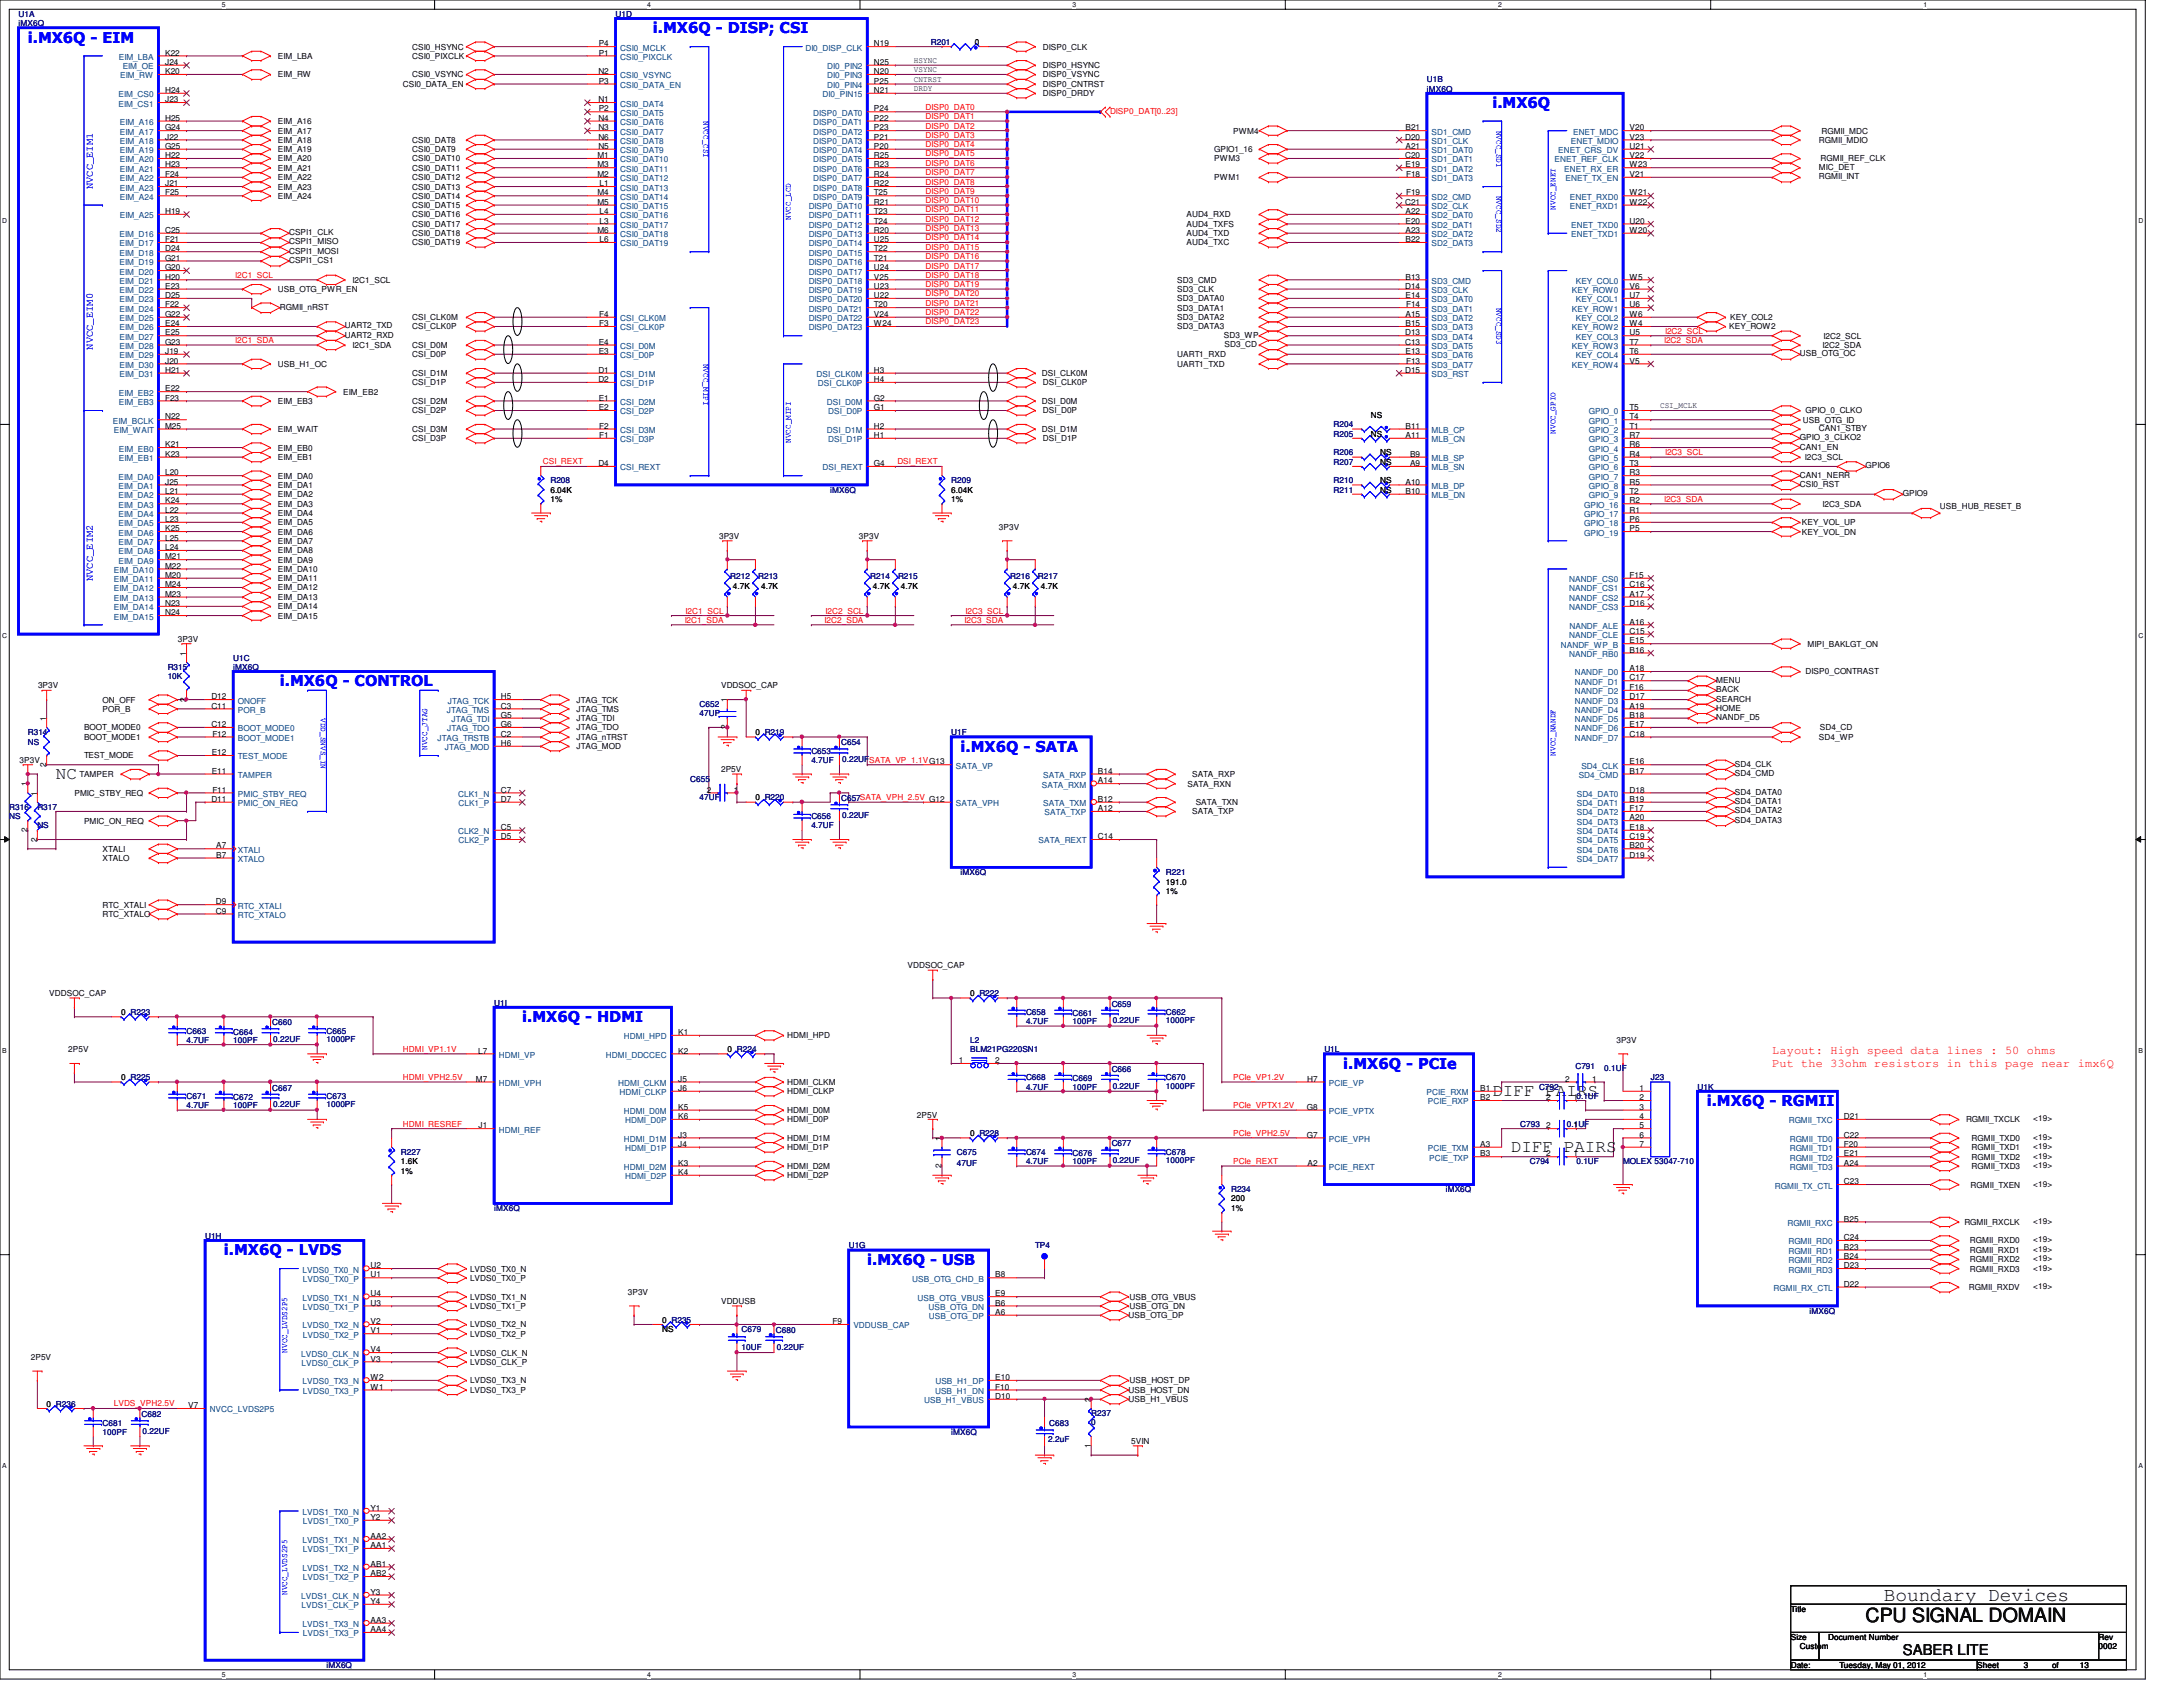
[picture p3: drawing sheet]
<svg xmlns="http://www.w3.org/2000/svg" width="279mm" height="216mm" viewBox="0 0 279 216" stroke-linecap="round" stroke-linejoin="round" font-family="sans-serif">
<defs><g id="words">
<g font-size="2.5">
<text x="238.8" y="207.6">CPU SIGNAL DOMAIN</text>
<text x="241.1" y="204.9">Boundary Devices</text>
</g>
<g font-size="2.2">
<text x="7.2" y="99.7">NC</text>
<text x="191" y="140.3">DIFF PAIRS</text>
<text x="193.4" y="147.4">DIFF PAIRS</text>
</g>
<g font-size="1.9" fill="#00f">
<text x="3.6" y="5.5">i.MX6Q - EIM</text>
<text x="83.6" y="4.3">i.MX6Q - DISP; CSI</text>
<text x="191" y="13.8">i.MX6Q</text>
<text x="35.8" y="87.8">i.MX6Q - CONTROL</text>
<text x="122.9" y="96.2">i.MX6Q - SATA</text>
<text x="66.8" y="130.8">i.MX6Q - HDMI</text>
<text x="171.9" y="136.8">i.MX6Q - PCIe</text>
<text x="218.4" y="141.6">i.MX6Q - RGMII</text>
<text x="28.7" y="160.7">i.MX6Q - LVDS</text>
<text x="111" y="161.9">i.MX6Q - USB</text>
</g>
<text font-size="1.9" x="243.5" y="211.8">SABER LITE</text>
<g font-size="1.5" fill="#f00">
<text x="226.8" y="134.9">Layout: High speed data lines : 50 ohms</text>
<text x="226.8" y="136.6">Put the 33ohm resistors in this page near imx6Q</text>
</g>
<g font-size="1.3" fill="#00f">
<text x="11.9" y="24.2" transform="rotate(-90 11.9 24.2)">NVCC_EIM1</text>
<text x="11.9" y="44.7" transform="rotate(-90 11.9 44.7)">NVCC_EIM0</text>
<text x="11.9" y="74.4" transform="rotate(-90 11.9 74.4)">NVCC_EIM2</text>
</g>
<g font-size="1.1" fill="#000080">
<text x="2.4" y="2.2">U1A</text>
<text x="2.4" y="3.3">iMX6Q</text>
<text x="78.8" y="2.2">U1D</text>
<text x="119.1" y="5.8">R201</text>
<text x="182.6" y="10.5">U1B</text>
<text x="182.6" y="11.7">iMX6Q</text>
<text x="170.7" y="54.7">R204</text>
<text x="170.7" y="58.3">R206</text>
<text x="170.7" y="55.9">R205</text>
<text x="170.7" y="59.5">R207</text>
<text x="70.4" y="61.8">R208</text>
<text x="106.3" y="63">iMX6Q</text>
<text x="121.8" y="61.8">R209</text>
<text x="170.7" y="63">R211</text>
<text x="170.7" y="61.8">R210</text>
<text x="93.5" y="74.1">R212</text>
<text x="97" y="74.1">R213</text>
<text x="111.4" y="74.1">R214</text>
<text x="114.9" y="74.1">R215</text>
<text x="129.3" y="74.1">R216</text>
<text x="132.8" y="74.1">R217</text>
<text x="21.5" y="85.7">R315</text>
<text x="21.5" y="86.9">10K</text>
<text x="29.8" y="84.5">U1C</text>
<text x="29.8" y="85.7">iMX6Q</text>
<text x="3.6" y="94.1">R314</text>
<text x="3.6" y="95.3">NS</text>
<text x="89.5" y="90.5">C652</text>
<text x="89.5" y="91.7">47UF</text>
<text x="107.7" y="95.4">C654</text>
<text x="121.8" y="94.1">U1F</text>
<text x="88.3" y="100">C655</text>
<text x="103.8" y="96.5">C653</text>
<text x="103.8" y="97.7">4.7UF</text>
<text x="107.8" y="97.5">0.22UF</text>
<text x="1.2" y="103.6">R316</text>
<text x="1.2" y="104.8">NS</text>
<text x="4.8" y="103.6">R317</text>
<text x="4.8" y="106">NS</text>
<text x="89.5" y="102.4">47UF</text>
<text x="103.8" y="104.8">C656</text>
<text x="103.8" y="106">4.7UF</text>
<text x="107.7" y="102.6">C657SATA_VPH_2.5V G12</text>
<text x="107.8" y="104.7">0.22UF</text>
<text x="122.9" y="112">iMX6Q</text>
<text x="149.2" y="112">R221</text>
<text x="34.8" y="131.2">C660</text>
<text x="63.2" y="128.7">U1I</text>
<text x="131.3" y="129.9">C658</text>
<text x="131.3" y="131.1">4.7UF</text>
<text x="137.3" y="130">C661</text>
<text x="137.3" y="131.1">100PF</text>
<text x="142.3" y="128.8">C659</text>
<text x="142.4" y="131">0.22UF</text>
<text x="149.2" y="129.9">C662</text>
<text x="149.2" y="131">1000PF</text>
<text x="23.9" y="132.3">C663</text>
<text x="23.9" y="133.5">4.7UF</text>
<text x="29.8" y="132.4">C664</text>
<text x="29.8" y="133.5">100PF</text>
<text x="35" y="133.3">0.22UF</text>
<text x="41.8" y="132.3">C665</text>
<text x="41.8" y="133.3">1000PF</text>
<text x="124.2" y="133.5">L2</text>
<text x="124.2" y="134.7">BLM21PG220SN1</text>
<text x="142.3" y="137.2">C666</text>
<text x="169.5" y="134.7">U1L</text>
<text x="201.6" y="136.8">C791</text>
<text x="205.3" y="137.1">0.1UF</text>
<text x="23.9" y="140.6">C671</text>
<text x="23.9" y="141.8">4.7UF</text>
<text x="29.8" y="140.8">C672</text>
<text x="29.8" y="141.8">100PF</text>
<text x="34.8" y="139.6">C667</text>
<text x="35" y="141.7">0.22UF</text>
<text x="41.8" y="140.6">C673</text>
<text x="41.8" y="141.7">1000PF</text>
<text x="131.3" y="138.3">C668</text>
<text x="131.3" y="139.4">4.7UF</text>
<text x="137.3" y="138.4">C669</text>
<text x="137.3" y="139.4">100PF</text>
<text x="142.4" y="139.3">0.22UF</text>
<text x="149.2" y="138.3">C670</text>
<text x="149.2" y="139.3">1000PF</text>
<text x="197" y="139.4">C792</text>
<text x="211.3" y="138.3">J23</text>
<text x="217.3" y="139.4">U1K</text>
<text x="51.3" y="147.8">R227</text>
<text x="122.5" y="147.8">C675</text>
<text x="122.5" y="149.2">47UF</text>
<text x="131.3" y="147.8">C674</text>
<text x="131.3" y="149">4.7UF</text>
<text x="137.3" y="147.9">C676</text>
<text x="137.3" y="149">100PF</text>
<text x="142.3" y="146.7">C677</text>
<text x="142.4" y="148.9">0.22UF</text>
<text x="149.2" y="147.8">C678</text>
<text x="149.2" y="148.9">1000PF</text>
<text x="194.6" y="144.2">C793</text>
<text x="195.8" y="149">C794</text>
<text x="200.5" y="144.2">0.1UF</text>
<text x="201.8" y="149">0.1UF</text>
<text x="207.7" y="149">MOLEX 53047-710</text>
<text x="63.2" y="155">iMX6Q</text>
<text x="157.6" y="152.6">R234</text>
<text x="185" y="152.6">iMX6Q</text>
<text x="26.2" y="158.5">U1H</text>
<text x="108.6" y="159.7">U1G</text>
<text x="132.5" y="159.7">TP4</text>
<text x="94.9" y="170.5">C679</text>
<text x="94.9" y="172.8">10UF</text>
<text x="99.3" y="170.6">C680</text>
<text x="99.4" y="172.8">0.22UF</text>
<text x="231.6" y="168.1">iMX6Q</text>
<text x="13.1" y="182.5">C681</text>
<text x="13.1" y="183.6">100PF</text>
<text x="18.1" y="181.4">C682</text>
<text x="18.2" y="183.5">0.22UF</text>
<text x="121.8" y="183.6">iMX6Q</text>
<text x="134.2" y="184.6">2.2uF</text>
<text x="134.3" y="182.5">C683</text>
<text x="139.7" y="181.2">R237</text>
<text x="139.7" y="182.4">0</text>
<text x="41.8" y="213.4">iMX6Q</text>
</g>
<g font-size="1.1">
<text x="76.6" y="5.9">P4</text>
<text x="111.8" y="5.9">N19</text>
<text x="124.8" y="5.8">0</text>
<text x="21.1" y="8.3">J24</text>
<text x="21.1" y="7.1">K22</text>
<text x="21.1" y="9.5">K20</text>
<text x="21.1" y="11.9">H24</text>
<text x="35.6" y="7.5">EIM_LBA</text>
<text x="35.6" y="9.9">EIM_RW</text>
<text x="51.6" y="11.1">CSI0_DATA_EN</text>
<text x="52.7" y="6.3">CSI0_HSYNC</text>
<text x="52.7" y="9.9">CSI0_VSYNC</text>
<text x="52.7" y="7.5">CSI0_PIXCLK</text>
<text x="76.6" y="9.5">N2</text>
<text x="76.6" y="7.1">P1</text>
<text x="76.6" y="10.7">P3</text>
<text x="111.8" y="10.7">P25</text>
<text x="111.8" y="9.5">N20</text>
<text x="111.8" y="8.3">N25</text>
<text x="111.8" y="11.9">N21</text>
<text x="117" y="8.1">HSYNC</text>
<text x="117" y="10.5">CNTRST</text>
<text x="117" y="9.3">VSYNC</text>
<text x="117" y="11.7">DRDY</text>
<text x="133.5" y="6.3">DISP0_CLK</text>
<text x="133.5" y="8.7">DISP0_HSYNC</text>
<text x="133.5" y="9.9">DISP0_VSYNC</text>
<text x="133.5" y="11.1">DISP0_CNTRST</text>
<text x="21.1" y="13.1">J23</text>
<text x="21.1" y="15.5">H25</text>
<text x="21.1" y="16.7">G24</text>
<text x="21.1" y="17.9">J22</text>
<text x="35.6" y="15.9">EIM_A16</text>
<text x="35.6" y="17.1">EIM_A17</text>
<text x="76.6" y="17.9">N6</text>
<text x="76.6" y="13.1">N1</text>
<text x="76.6" y="15.5">N4</text>
<text x="76.6" y="16.7">N3</text>
<text x="76.6" y="14.3">P2</text>
<text x="111.8" y="14.3">P24</text>
<text x="111.8" y="15.5">P22</text>
<text x="111.8" y="16.7">P23</text>
<text x="111.8" y="17.9">P21</text>
<text x="133.5" y="12.3">DISP0_DRDY</text>
<text x="157.8" y="17.1">PWM4</text>
<text x="179.8" y="17.9">D20</text>
<text x="179.9" y="16.7">B21</text>
<text x="208.6" y="16.7">V20</text>
<text x="208.6" y="17.9">V23</text>
<text x="233.1" y="17.1">RGMII_MDC</text>
<text x="21.1" y="19">G25</text>
<text x="21.1" y="20.2">H22</text>
<text x="21.1" y="21.4">H23</text>
<text x="21.1" y="22.6">F24</text>
<text x="21.1" y="23.8">J21</text>
<text x="35.6" y="18.3">EIM_A18</text>
<text x="35.6" y="19.5">EIM_A19</text>
<text x="35.6" y="20.7">EIM_A20</text>
<text x="35.6" y="21.8">EIM_A21</text>
<text x="35.6" y="23.1">EIM_A22</text>
<text x="52.7" y="23.1">CSI0_DAT12</text>
<text x="52.7" y="20.7">CSI0_DAT10</text>
<text x="52.7" y="18.3">CSI0_DAT8</text>
<text x="52.7" y="19.5">CSI0_DAT9</text>
<text x="52.7" y="21.8">CSI0_DAT11</text>
<text x="76.5" y="20.2">M1</text>
<text x="76.5" y="21.4">M3</text>
<text x="76.5" y="22.6">M2</text>
<text x="76.6" y="19">N5</text>
<text x="76.8" y="23.8">L1</text>
<text x="111.8" y="19">P20</text>
<text x="111.8" y="20.2">R25</text>
<text x="111.8" y="21.4">R23</text>
<text x="111.8" y="22.6">R24</text>
<text x="111.8" y="23.8">R22</text>
<text x="155.4" y="19.5">GPIO1_16</text>
<text x="155.4" y="23.1">PWM1</text>
<text x="155.4" y="20.7">PWM3</text>
<text x="179.8" y="20.2">C20</text>
<text x="179.9" y="19">A21</text>
<text x="179.9" y="21.4">E19</text>
<text x="180" y="22.6">F18</text>
<text x="208.6" y="19">U21</text>
<text x="208.6" y="20.2">V22</text>
<text x="208.6" y="21.4">W23</text>
<text x="208.6" y="22.6">V21</text>
<text x="232.8" y="18.3">RGMII_MDIO</text>
<text x="232.8" y="21.7">MIC_DET</text>
<text x="232.8" y="22.9">RGMII_INT</text>
<text x="233" y="20.7">RGMII_REF_CLK</text>
<text x="21.1" y="25">F25</text>
<text x="21.1" y="27.4">H19</text>
<text x="21.1" y="29.8">C25</text>
<text x="35.6" y="24.3">EIM_A23</text>
<text x="35.6" y="25.4">EIM_A24</text>
<text x="52.7" y="24.3">CSI0_DAT13</text>
<text x="52.7" y="25.4">CSI0_DAT14</text>
<text x="52.7" y="26.6">CSI0_DAT15</text>
<text x="52.7" y="27.8">CSI0_DAT16</text>
<text x="52.7" y="29">CSI0_DAT17</text>
<text x="76.5" y="25">M4</text>
<text x="76.5" y="26.2">M5</text>
<text x="76.5" y="29.8">M6</text>
<text x="76.8" y="27.4">L4</text>
<text x="76.8" y="28.6">L3</text>
<text x="111.8" y="25">T25</text>
<text x="111.8" y="26.2">R21</text>
<text x="111.8" y="27.4">T23</text>
<text x="111.8" y="28.6">T24</text>
<text x="111.8" y="29.8">R20</text>
<text x="151.8" y="27.8">AUD4_RXD</text>
<text x="151.8" y="29">AUD4_TXFS</text>
<text x="179.8" y="26.2">C21</text>
<text x="179.9" y="27.4">A22</text>
<text x="179.9" y="28.6">E20</text>
<text x="179.9" y="29.8">A23</text>
<text x="180" y="25">F19</text>
<text x="208.6" y="25">W21</text>
<text x="208.6" y="26.2">W22</text>
<text x="208.6" y="28.6">U20</text>
<text x="208.6" y="29.8">W20</text>
<text x="21.1" y="31">F21</text>
<text x="21.1" y="32.2">D24</text>
<text x="21.1" y="33.4">G21</text>
<text x="21.1" y="34.6">G20</text>
<text x="21.1" y="35.8">H20</text>
<text x="37" y="30.1">CSPI1_CLK</text>
<text x="37" y="31.3">CSPI1_MISO</text>
<text x="37" y="32.5">CSPI1_MOSI</text>
<text x="37" y="33.7">CSPI1_CS1</text>
<text x="52.7" y="30.2">CSI0_DAT18</text>
<text x="52.7" y="31.4">CSI0_DAT19</text>
<text x="76.8" y="31">L6</text>
<text x="111.8" y="31">U25</text>
<text x="111.8" y="32.2">T22</text>
<text x="111.8" y="33.4">T21</text>
<text x="111.8" y="34.6">U24</text>
<text x="111.8" y="35.8">V25</text>
<text x="151.8" y="30.2">AUD4_TXD</text>
<text x="151.8" y="31.4">AUD4_TXC</text>
<text x="179.9" y="31">B22</text>
<text x="179.9" y="35.8">B13</text>
<text x="208.6" y="35.8">W5</text>
<text x="21.1" y="37">E23</text>
<text x="21.1" y="38.1">D25</text>
<text x="21.1" y="39.3">F22</text>
<text x="21.1" y="40.6">G22</text>
<text x="21.1" y="41.7">E24</text>
<text x="35.6" y="37.4">USB_OTG_PWR_EN</text>
<text x="35.8" y="39.6">RGMII_nRST</text>
<text x="45.1" y="36.2">I2C1_SCL</text>
<text x="52.7" y="41">CSI_CLK0M</text>
<text x="76.7" y="40.6">F4</text>
<text x="76.7" y="41.7">F3</text>
<text x="111.8" y="37">U23</text>
<text x="111.8" y="38.1">U22</text>
<text x="111.8" y="39.3">T20</text>
<text x="111.8" y="40.6">V24</text>
<text x="111.8" y="41.7">W24</text>
<text x="150.7" y="41">SD3_DATA2</text>
<text x="150.7" y="38.6">SD3_DATA0</text>
<text x="150.7" y="39.8">SD3_DATA1</text>
<text x="150.7" y="37.4">SD3_CLK</text>
<text x="150.7" y="36.2">SD3_CMD</text>
<text x="179.8" y="37">D14</text>
<text x="179.9" y="38.1">E14</text>
<text x="179.9" y="40.6">A15</text>
<text x="179.9" y="41.7">B15</text>
<text x="180" y="39.3">F14</text>
<text x="208.6" y="38.1">U7</text>
<text x="208.6" y="40.6">W6</text>
<text x="208.6" y="37">V6</text>
<text x="208.6" y="39.3">U6</text>
<text x="208.6" y="41.7">W4</text>
<text x="221.4" y="41">KEY_COL2</text>
<text x="21.1" y="42.9">E25</text>
<text x="21.1" y="44.1">G23</text>
<text x="21.1" y="45.3">J19</text>
<text x="21.1" y="46.5">J20</text>
<text x="21.1" y="47.7">H21</text>
<text x="35.6" y="46.9">USB_H1_OC</text>
<text x="44.2" y="43.2">UART2_RXD</text>
<text x="44.2" y="42">UART2_TXD</text>
<text x="45.1" y="44.5">I2C1_SDA</text>
<text x="52.7" y="42.2">CSI_CLK0P</text>
<text x="52.7" y="44.5">CSI_D0M</text>
<text x="52.7" y="45.7">CSI_D0P</text>
<text x="76.6" y="47.7">D1</text>
<text x="76.6" y="44.1">E4</text>
<text x="76.6" y="45.3">E3</text>
<text x="111.8" y="47.7">H3</text>
<text x="150.7" y="42.2">SD3_DATA3</text>
<text x="150.7" y="45.7">UART1_RXD</text>
<text x="150.7" y="46.9">UART1_TXD</text>
<text x="156.6" y="43.2">SD3_WP</text>
<text x="156.7" y="44.4">SD3_CD</text>
<text x="179.8" y="44.1">C13</text>
<text x="179.8" y="42.9">D13</text>
<text x="179.8" y="47.7">D15</text>
<text x="179.9" y="45.3">E13</text>
<text x="180" y="46.5">F13</text>
<text x="208.6" y="42.9">U5</text>
<text x="208.6" y="45.3">T6</text>
<text x="208.6" y="44.1">T7</text>
<text x="208.6" y="46.5">V5</text>
<text x="221.3" y="42.2">KEY_ROW2</text>
<text x="230.4" y="45.6">USB_OTG_OC</text>
<text x="233.3" y="44.5">I2C2_SDA</text>
<text x="233.4" y="43.3">I2C2_SCL</text>
<text x="21.1" y="53.7">N22</text>
<text x="21.1" y="50.1">E22</text>
<text x="21.1" y="51.3">F23</text>
<text x="35.6" y="51.7">EIM_EB3</text>
<text x="43.9" y="50.5">EIM_EB2</text>
<text x="52.7" y="48.1">CSI_D1M</text>
<text x="52.7" y="49.3">CSI_D1P</text>
<text x="52.7" y="51.7">CSI_D2M</text>
<text x="52.7" y="52.9">CSI_D2P</text>
<text x="76.6" y="48.9">D2</text>
<text x="76.6" y="51.3">E1</text>
<text x="76.6" y="52.5">E2</text>
<text x="111.8" y="48.9">H4</text>
<text x="111.8" y="51.3">G2</text>
<text x="111.8" y="52.5">G1</text>
<text x="133.3" y="48.1">DSI_CLK0M</text>
<text x="133.3" y="51.7">DSI_D0M</text>
<text x="133.5" y="49.3">DSI_CLK0P</text>
<text x="133.5" y="52.9">DSI_D0P</text>
<text x="175.5" y="53.5">NS</text>
<text x="208.6" y="52.5">T5</text>
<text x="208.6" y="53.7">T4</text>
<text x="212.5" y="52.2">CSI_MCLK</text>
<text x="231.1" y="52.9">GPIO_0_CLKO</text>
<text x="21.1" y="54.9">M25</text>
<text x="21.1" y="57.2">K21</text>
<text x="21.1" y="58.5">K23</text>
<text x="35.6" y="55.3">EIM_WAIT</text>
<text x="35.6" y="58.9">EIM_EB1</text>
<text x="35.6" y="57.7">EIM_EB0</text>
<text x="52.7" y="55.3">CSI_D3M</text>
<text x="52.7" y="56.5">CSI_D3P</text>
<text x="76.6" y="59.6">D4</text>
<text x="76.7" y="54.9">F2</text>
<text x="76.7" y="56">F1</text>
<text x="111.8" y="54.9">H2</text>
<text x="111.8" y="56">H1</text>
<text x="111.8" y="59.6">G4</text>
<text x="133.3" y="55.3">DSI_D1M</text>
<text x="133.5" y="56.5">DSI_D1P</text>
<text x="175.5" y="55.9">NS</text>
<text x="176.7" y="58.3">NS</text>
<text x="176.7" y="59.5">NS</text>
<text x="179.9" y="54.9">B11</text>
<text x="179.9" y="56">A11</text>
<text x="180.5" y="58.5">B9</text>
<text x="180.5" y="59.6">A9</text>
<text x="208.6" y="56">R7</text>
<text x="208.6" y="59.6">T3</text>
<text x="208.6" y="54.9">T1</text>
<text x="208.6" y="57.2">R6</text>
<text x="208.6" y="58.5">R4</text>
<text x="230.4" y="56.3">GPIO_3_CLKO2</text>
<text x="230.4" y="57.5">CAN1_EN</text>
<text x="230.8" y="54.1">USB_OTG_ID</text>
<text x="231" y="58.9">I2C3_SCL</text>
<text x="232.8" y="55.2">CAN1_STBY</text>
<text x="238.8" y="59.9">GPIO6</text>
<text x="21.1" y="60.8">L20</text>
<text x="21.1" y="62">J25</text>
<text x="21.1" y="63.2">L21</text>
<text x="21.1" y="64.4">K24</text>
<text x="21.1" y="65.6">L22</text>
<text x="35.6" y="61.3">EIM_DA0</text>
<text x="35.6" y="62.4">EIM_DA1</text>
<text x="35.6" y="63.6">EIM_DA2</text>
<text x="35.6" y="64.9">EIM_DA3</text>
<text x="70.4" y="63">6.04K</text>
<text x="70.4" y="64.2">1%</text>
<text x="121.8" y="63">6.04K</text>
<text x="121.8" y="64.2">1%</text>
<text x="176.7" y="63">NS</text>
<text x="176.7" y="61.8">NS</text>
<text x="179.9" y="62">A10</text>
<text x="179.9" y="63.2">B10</text>
<text x="208.6" y="63.2">T2</text>
<text x="208.6" y="60.8">R3</text>
<text x="208.6" y="62">R5</text>
<text x="208.6" y="64.4">R2</text>
<text x="208.6" y="65.6">R1</text>
<text x="230.4" y="62.3">CSI0_RST</text>
<text x="230.4" y="61.1">CAN1_NERR</text>
<text x="233.3" y="64.9">I2C3_SDA</text>
<text x="243.5" y="63.5">GPIO9</text>
<text x="248.3" y="65.2">USB_HUB_RESET_B</text>
<text x="21.1" y="66.8">L23</text>
<text x="21.1" y="68">K25</text>
<text x="21.1" y="69.2">L25</text>
<text x="21.1" y="70.4">L24</text>
<text x="21.1" y="71.6">M21</text>
<text x="35.6" y="66">EIM_DA4</text>
<text x="35.6" y="67.2">EIM_DA5</text>
<text x="35.6" y="68.4">EIM_DA6</text>
<text x="35.6" y="69.6">EIM_DA7</text>
<text x="35.6" y="70.8">EIM_DA8</text>
<text x="92" y="69">3P3V</text>
<text x="109.9" y="69">3P3V</text>
<text x="127.8" y="67.8">3P3V</text>
<text x="208.6" y="66.8">P6</text>
<text x="208.6" y="68">P5</text>
<text x="230.6" y="67.2">KEY_VOL_UP</text>
<text x="230.6" y="68.4">KEY_VOL_DN</text>
<text x="21.1" y="72.8">M22</text>
<text x="21.1" y="74">M20</text>
<text x="21.1" y="75.1">M24</text>
<text x="21.1" y="76.4">M23</text>
<text x="21.1" y="77.6">N23</text>
<text x="35.6" y="72">EIM_DA9</text>
<text x="35.6" y="73.2">EIM_DA10</text>
<text x="35.6" y="74.4">EIM_DA11</text>
<text x="35.6" y="75.6">EIM_DA12</text>
<text x="35.6" y="76.8">EIM_DA13</text>
<text x="35.6" y="78">EIM_DA14</text>
<text x="93.8" y="75.4">4.7K</text>
<text x="97.4" y="75.4">4.7K</text>
<text x="111.7" y="75.4">4.7K</text>
<text x="115.3" y="75.4">4.7K</text>
<text x="129.6" y="75.4">4.7K</text>
<text x="133.2" y="75.4">4.7K</text>
<text x="208.6" y="74">F15</text>
<text x="208.6" y="75.1">C16</text>
<text x="208.6" y="76.4">A17</text>
<text x="208.6" y="77.6">D16</text>
<text x="21.1" y="78.7">N24</text>
<text x="22.8" y="82.1">3P3V</text>
<text x="23.8" y="83.9" transform="rotate(-90 23.8 83.9)">1</text>
<text x="35.6" y="79.2">EIM_DA15</text>
<text x="208.6" y="79.9">A16</text>
<text x="208.6" y="81.1">C15</text>
<text x="208.6" y="82.3">E15</text>
<text x="208.6" y="83.5">B16</text>
<text x="231.4" y="82.8">MIPI_BAKLGT_ON</text>
<text x="4.9" y="88.1">3P3V</text>
<text x="13.1" y="89.9">ON_OFF</text>
<text x="23.8" y="89.8" transform="rotate(-90 23.8 89.8)">2</text>
<text x="27.1" y="89.5">D12</text>
<text x="64.1" y="89.5">H5</text>
<text x="73.8" y="89.9">JTAG_TCK</text>
<text x="92.3" y="88.1">VDDSOC_CAP</text>
<text x="93" y="89.9" transform="rotate(-90 93 89.9)">1</text>
<text x="208.6" y="85.9">A18</text>
<text x="208.6" y="87.1">C17</text>
<text x="208.6" y="88.3">F16</text>
<text x="208.6" y="89.5">D17</text>
<text x="219.7" y="87.4">MENU</text>
<text x="219.7" y="89.8">SEARCH</text>
<text x="219.7" y="88.6">BACK</text>
<text x="231.1" y="86.3">DISP0_CONTRAST</text>
<text x="5.9" y="92.2" transform="rotate(-90 5.9 92.2)">1</text>
<text x="10.8" y="93.5">BOOT_MODE0</text>
<text x="10.8" y="94.7">BOOT_MODE1</text>
<text x="13.1" y="91.1">POR_B</text>
<text x="27.1" y="93">C12</text>
<text x="27.1" y="90.7">C11</text>
<text x="27.2" y="94.3">F12</text>
<text x="64.1" y="90.7">C3</text>
<text x="64.1" y="91.9">G5</text>
<text x="64.1" y="93">G6</text>
<text x="64.1" y="94.3">C2</text>
<text x="64.1" y="95.5">H6</text>
<text x="73.8" y="91.1">JTAG_TMS</text>
<text x="73.8" y="92.3">JTAG_TDI</text>
<text x="73.8" y="93.5">JTAG_TDO</text>
<text x="73.8" y="94.7">JTAG_nTRST</text>
<text x="73.8" y="95.9">JTAG_MOD</text>
<text x="93" y="93.3" transform="rotate(-90 93 93.3)">2</text>
<text x="96.7" y="94.1">0 R219</text>
<text x="208.6" y="90.7">A19</text>
<text x="208.6" y="91.9">B18</text>
<text x="208.6" y="93">E17</text>
<text x="208.6" y="94.3">C18</text>
<text x="219.7" y="91">HOME</text>
<text x="219.7" y="92.2">NANDF_D5</text>
<text x="232.8" y="94.7">SD4_WP</text>
<text x="232.9" y="93.5">SD4_CD</text>
<text x="2.5" y="97.7">3P3V</text>
<text x="3.5" y="100.6" transform="rotate(-90 3.5 100.6)">1</text>
<text x="4.7" y="101.8" transform="rotate(-90 4.7 101.8)">1</text>
<text x="5.9" y="98.1" transform="rotate(-90 5.9 98.1)">2</text>
<text x="9.5" y="101.9">PMIC_STBY_REQ</text>
<text x="10.2" y="99.4">TAMPER</text>
<text x="10.8" y="97.1">TEST_MODE</text>
<text x="27.1" y="96.6">E12</text>
<text x="27.1" y="99">E11</text>
<text x="27.2" y="101.4">F11</text>
<text x="64.1" y="101.4">C7</text>
<text x="90.5" y="101.4">2</text>
<text x="92.3" y="98.8">2P5V</text>
<text x="93.9" y="101.4">1</text>
<text x="140.5" y="99">B14</text>
<text x="140.5" y="100.2">A14</text>
<text x="152" y="100.7">SATA_RXN</text>
<text x="152.6" y="99.4">SATA_RXP</text>
<text x="208.6" y="97.8">E16</text>
<text x="208.6" y="99">B17</text>
<text x="208.6" y="101.4">D18</text>
<text x="222" y="101.7">SD4_DATA0</text>
<text x="222" y="98.1">SD4_CLK</text>
<text x="222" y="99.3">SD4_CMD</text>
<text x="3.5" y="106.5" transform="rotate(-90 3.5 106.5)">2</text>
<text x="4.7" y="107.7" transform="rotate(-90 4.7 107.7)">2</text>
<text x="10.8" y="105.4">PMIC_ON_REQ</text>
<text x="27.1" y="102.6">D11</text>
<text x="64.1" y="102.6">D7</text>
<text x="64.1" y="107.4">D5</text>
<text x="64.1" y="106.2">C5</text>
<text x="96.7" y="102.4">0 R220</text>
<text x="140.5" y="102.6">B12</text>
<text x="140.5" y="103.8">A12</text>
<text x="140.5" y="107.4">C14</text>
<text x="152.6" y="104.2">SATA_TXP</text>
<text x="153" y="103">SATA_TXN</text>
<text x="208.6" y="102.6">B19</text>
<text x="208.6" y="103.8">F17</text>
<text x="208.6" y="105">A20</text>
<text x="208.6" y="106.2">E18</text>
<text x="208.6" y="107.4">C19</text>
<text x="222" y="105.3">SD4_DATA3</text>
<text x="222" y="104.1">SD4_DATA2</text>
<text x="222" y="102.9">SD4_DATA1</text>
<text x="13.1" y="109">XTALI</text>
<text x="13.1" y="110.2">XTALO</text>
<text x="27.7" y="109.8">B7</text>
<text x="27.7" y="108.6">A7</text>
<text x="149.2" y="113.2">191.0</text>
<text x="208.6" y="108.6">B20</text>
<text x="208.6" y="109.8">D19</text>
<text x="13.1" y="116.2">RTC_XTALI</text>
<text x="13.1" y="117.3">RTC_XTALO</text>
<text x="27.6" y="115.7">D9</text>
<text x="27.6" y="116.9">C9</text>
<text x="149.2" y="114.4">1%</text>
<text x="116.2" y="123.9">VDDSOC_CAP</text>
<text x="6.3" y="127.5">VDDSOC_CAP</text>
<text x="15.5" y="129.9">0 R223</text>
<text x="124.2" y="127.5">0 R222</text>
<text x="8.7" y="134.7">2P5V</text>
<text x="61.2" y="134.8">L7</text>
<text x="86.8" y="132.5">K1</text>
<text x="86.8" y="134.8">K2</text>
<text x="93.1" y="134.7">0 R224</text>
<text x="100.8" y="132.9">HDMI_HPD</text>
<text x="122.7" y="136.1">1</text>
<text x="127.4" y="136.1">2</text>
<text x="206.9" y="133.5">3P3V</text>
<text x="15.5" y="138.3">0 R225</text>
<text x="60.9" y="138.4">M7</text>
<text x="86.8" y="143.2">K6</text>
<text x="86.8" y="142">K5</text>
<text x="86.8" y="138.4">J5</text>
<text x="86.8" y="139.6">J6</text>
<text x="100.8" y="138.9">HDMI_CLKM</text>
<text x="100.8" y="140">HDMI_CLKP</text>
<text x="100.8" y="142.5">HDMI_D0M</text>
<text x="100.8" y="143.6">HDMI_D0P</text>
<text x="117.3" y="143">2P5V</text>
<text x="167.3" y="142">G8</text>
<text x="167.3" y="138.4">H7</text>
<text x="189.4" y="139.6">B1</text>
<text x="189.4" y="140.8">B2</text>
<text x="197.9" y="140.8">2</text>
<text x="200.3" y="138.4">2</text>
<text x="201.4" y="140.8">10.1UF</text>
<text x="203.8" y="138.4">1</text>
<text x="209.8" y="139.6">1</text>
<text x="209.8" y="140.8">2</text>
<text x="209.8" y="142">3</text>
<text x="209.8" y="143.2">4</text>
<text x="236" y="143.2">D21</text>
<text x="251.6" y="143.6">RGMII_TXCLK</text>
<text x="260.2" y="143.5">&lt;19&gt;</text>
<text x="51.3" y="149">1.6K</text>
<text x="61.3" y="144.4">J1</text>
<text x="86.8" y="146.8">J4</text>
<text x="86.8" y="145.6">J3</text>
<text x="86.8" y="149.2">K3</text>
<text x="100.8" y="146">HDMI_D1M</text>
<text x="100.8" y="147.2">HDMI_D1P</text>
<text x="100.8" y="149.6">HDMI_D2M</text>
<text x="120.5" y="149.5" transform="rotate(-90 120.5 149.5)">2</text>
<text x="120.5" y="146" transform="rotate(-90 120.5 146)">1</text>
<text x="124.2" y="145.4">0 R228</text>
<text x="167.3" y="145.6">G7</text>
<text x="167.3" y="149.2">A2</text>
<text x="189.4" y="148">B3</text>
<text x="189.4" y="146.8">A3</text>
<text x="197.9" y="144.4">2</text>
<text x="197.9" y="148">2</text>
<text x="201.4" y="144.4">1</text>
<text x="201.4" y="148">1</text>
<text x="209.8" y="144.4">5</text>
<text x="209.8" y="145.6">6</text>
<text x="209.8" y="146.8">7</text>
<text x="236" y="145.6">C22</text>
<text x="236" y="146.8">F20</text>
<text x="236" y="148">E21</text>
<text x="236" y="149.2">A24</text>
<text x="252.3" y="146">RGMII_TXD0</text>
<text x="252.3" y="147.2">RGMII_TXD1</text>
<text x="252.3" y="148.4">RGMII_TXD2</text>
<text x="252.3" y="149.6">RGMII_TXD3</text>
<text x="260.2" y="145.9">&lt;19&gt;</text>
<text x="260.2" y="147.1">&lt;19&gt;</text>
<text x="260.2" y="148.3">&lt;19&gt;</text>
<text x="260.2" y="149.5">&lt;19&gt;</text>
<text x="51.3" y="150.2">1%</text>
<text x="86.8" y="150.4">K4</text>
<text x="100.8" y="150.8">HDMI_D2P</text>
<text x="157.6" y="153.8">200</text>
<text x="157.6" y="155">1%</text>
<text x="236" y="151.6">C23</text>
<text x="252.2" y="152">RGMII_TXEN</text>
<text x="260.2" y="151.8">&lt;19&gt;</text>
<text x="236" y="158.7">C24</text>
<text x="236" y="159.9">B23</text>
<text x="236" y="161.1">B24</text>
<text x="236" y="156.3">B25</text>
<text x="251.4" y="156.8">RGMII_RXCLK</text>
<text x="252.1" y="159.1">RGMII_RXD0</text>
<text x="252.1" y="160.4">RGMII_RXD1</text>
<text x="252.1" y="161.5">RGMII_RXD2</text>
<text x="260.2" y="156.6">&lt;19&gt;</text>
<text x="260.2" y="159">&lt;19&gt;</text>
<text x="260.2" y="160.2">&lt;19&gt;</text>
<text x="260.2" y="161.4">&lt;19&gt;</text>
<text x="47.4" y="162.3">U2</text>
<text x="47.4" y="163.5">U1</text>
<text x="47.4" y="165.9">U4</text>
<text x="47.4" y="167.1">U3</text>
<text x="60.2" y="162.7">LVDS0_TX0_N</text>
<text x="60.2" y="163.9">LVDS0_TX0_P</text>
<text x="60.2" y="166.3">LVDS0_TX1_N</text>
<text x="60.2" y="167.5">LVDS0_TX1_P</text>
<text x="80.3" y="165.7">3P3V</text>
<text x="92.3" y="166.9">VDDUSB</text>
<text x="127.4" y="165.9">E9</text>
<text x="127.4" y="163.5">B8</text>
<text x="127.4" y="167.1">B6</text>
<text x="144.6" y="167.5">USB_OTG_DN</text>
<text x="144.6" y="166.3">USB_OTG_VBUS</text>
<text x="236" y="164.7">D22</text>
<text x="236" y="162.3">D23</text>
<text x="252" y="165.1">RGMII_RXDV</text>
<text x="252.1" y="162.7">RGMII_RXD3</text>
<text x="260.2" y="162.6">&lt;19&gt;</text>
<text x="260.2" y="165">&lt;19&gt;</text>
<text x="47.4" y="173.1">V4</text>
<text x="47.4" y="169.5">V2</text>
<text x="47.4" y="170.6">V1</text>
<text x="60.2" y="169.9">LVDS0_TX2_N</text>
<text x="60.2" y="171.1">LVDS0_TX2_P</text>
<text x="60.2" y="173.5">LVDS0_CLK_N</text>
<text x="84.8" y="169.3">0 R235</text>
<text x="84.8" y="170.5">NS</text>
<text x="106.6" y="169.5">F9</text>
<text x="127.4" y="168.3">A6</text>
<text x="144.4" y="168.7">USB_OTG_DP</text>
<text x="3.9" y="174.1">2P5V</text>
<text x="47.4" y="174.2">V3</text>
<text x="47.4" y="176.6">W2</text>
<text x="47.4" y="177.8">W1</text>
<text x="60.2" y="174.7">LVDS0_CLK_P</text>
<text x="60.2" y="177">LVDS0_TX3_N</text>
<text x="60.2" y="178.3">LVDS0_TX3_P</text>
<text x="127.4" y="176.6">E10</text>
<text x="127.4" y="177.8">F10</text>
<text x="127.4" y="179">D10</text>
<text x="139.6" y="179.4" transform="rotate(-90 139.6 179.4)">2</text>
<text x="144.4" y="178.3">USB_HOST_DN</text>
<text x="144.4" y="179.5">USB_H1_VBUS</text>
<text x="144.6" y="177">USB_HOST_DP</text>
<text x="6" y="180">0 R236</text>
<text x="24.1" y="180.2">V7</text>
<text x="139.6" y="185.3" transform="rotate(-90 139.6 185.3)">1</text>
<text x="144.8" y="184.8">5VIN</text>
<text x="47.4" y="193.3">Y1</text>
<text x="47.4" y="194.5">Y2</text>
<text x="47.4" y="196.9">AA2</text>
<text x="47.4" y="198.1">AA1</text>
<text x="47.4" y="200.5">AB1</text>
<text x="47.4" y="201.7">AB2</text>
<text x="47.4" y="204.1">Y3</text>
<text x="47.4" y="205.3">Y4</text>
<text x="47.4" y="207.7">AA3</text>
<text x="47.4" y="208.9">AA4</text>
<text x="229.2" y="206.3">Title</text>
<text x="229.2" y="209.9">Size</text>
<text x="234" y="209.9">Document Number</text>
<text x="268.6" y="209.9">Rev</text>
<text x="229.2" y="213.4">Date:</text>
<text x="230.4" y="211.1">Custom</text>
<text x="235.4" y="213.4">Tuesday, May 01, 2012</text>
<text x="253.1" y="213.4">Sheet</text>
<text x="259" y="213.4">3</text>
<text x="262.6" y="213.4">of</text>
<text x="266.2" y="213.4">13</text>
<text x="268.6" y="211.1">0002</text>
</g>
<g font-size="1.1" fill="#004080">
<text x="15.2" y="7.7">EIM_LBA</text>
<text x="15.4" y="10">EIM_RW</text>
<text x="15.7" y="8.8">EIM_OE</text>
<text x="79.4" y="10">CSI0_VSYNC</text>
<text x="79.4" y="7.7">CSI0_PIXCLK</text>
<text x="79.4" y="6.5">CSI0_MCLK</text>
<text x="79.4" y="11.3">CSI0_DATA_EN</text>
<text x="103.1" y="6.5">DI0_DISP_CLK</text>
<text x="105.9" y="11.3">DI0_PIN4</text>
<text x="105.9" y="10">DI0_PIN3</text>
<text x="105.9" y="8.8">DI0_PIN2</text>
<text x="15.2" y="12.4">EIM_CS0</text>
<text x="15.2" y="13.6">EIM_CS1</text>
<text x="15.3" y="16">EIM_A16</text>
<text x="15.3" y="17.2">EIM_A17</text>
<text x="79.4" y="13.6">CSI0_DAT4</text>
<text x="79.4" y="14.8">CSI0_DAT5</text>
<text x="79.4" y="16">CSI0_DAT6</text>
<text x="79.4" y="17.2">CSI0_DAT7</text>
<text x="104.1" y="14.8">DISP0_DAT0</text>
<text x="104.1" y="16">DISP0_DAT1</text>
<text x="104.1" y="17.2">DISP0_DAT2</text>
<text x="105.3" y="12.4">DI0_PIN15</text>
<text x="183.2" y="17.2">SD1_CMD</text>
<text x="201.3" y="17.2">ENET_MDC</text>
<text x="15.3" y="18.4">EIM_A18</text>
<text x="15.3" y="19.6">EIM_A19</text>
<text x="15.3" y="20.8">EIM_A20</text>
<text x="15.3" y="22">EIM_A21</text>
<text x="15.3" y="23.2">EIM_A22</text>
<text x="79.4" y="18.4">CSI0_DAT8</text>
<text x="79.4" y="19.6">CSI0_DAT9</text>
<text x="79.4" y="20.8">CSI0_DAT10</text>
<text x="79.4" y="22">CSI0_DAT11</text>
<text x="79.4" y="23.2">CSI0_DAT12</text>
<text x="104.1" y="18.4">DISP0_DAT3</text>
<text x="104.1" y="19.6">DISP0_DAT4</text>
<text x="104.1" y="20.8">DISP0_DAT5</text>
<text x="104.1" y="22">DISP0_DAT6</text>
<text x="104.1" y="23.2">DISP0_DAT7</text>
<text x="183.2" y="18.4">SD1_CLK</text>
<text x="183.2" y="19.6">SD1_DAT0</text>
<text x="183.2" y="20.8">SD1_DAT1</text>
<text x="183.2" y="22">SD1_DAT2</text>
<text x="183.2" y="23.2">SD1_DAT3</text>
<text x="199" y="20.8">ENET_REF_CLK</text>
<text x="199.4" y="19.6">ENET_CRS_DV</text>
<text x="200.2" y="22">ENET_RX_ER</text>
<text x="200.4" y="23.2">ENET_TX_EN</text>
<text x="201" y="18.4">ENET_MDIO</text>
<text x="15.3" y="24.4">EIM_A23</text>
<text x="15.3" y="25.6">EIM_A24</text>
<text x="15.3" y="27.9">EIM_A25</text>
<text x="79.4" y="24.4">CSI0_DAT13</text>
<text x="79.4" y="25.6">CSI0_DAT14</text>
<text x="79.4" y="26.8">CSI0_DAT15</text>
<text x="79.4" y="27.9">CSI0_DAT16</text>
<text x="79.4" y="29.2">CSI0_DAT17</text>
<text x="103.5" y="26.8">DISP0_DAT10</text>
<text x="103.5" y="27.9">DISP0_DAT11</text>
<text x="103.5" y="29.2">DISP0_DAT12</text>
<text x="104.1" y="24.4">DISP0_DAT8</text>
<text x="104.1" y="25.6">DISP0_DAT9</text>
<text x="183.2" y="25.6">SD2_CMD</text>
<text x="183.2" y="26.8">SD2_CLK</text>
<text x="183.2" y="27.9">SD2_DAT0</text>
<text x="183.2" y="29.2">SD2_DAT1</text>
<text x="200.9" y="25.6">ENET_RXD0</text>
<text x="200.9" y="26.8">ENET_RXD1</text>
<text x="201.1" y="29.2">ENET_TXD0</text>
<text x="15.3" y="30.4">EIM_D16</text>
<text x="15.3" y="31.5">EIM_D17</text>
<text x="15.3" y="32.7">EIM_D18</text>
<text x="15.3" y="33.9">EIM_D19</text>
<text x="15.3" y="35.1">EIM_D20</text>
<text x="79.4" y="30.4">CSI0_DAT18</text>
<text x="79.4" y="31.5">CSI0_DAT19</text>
<text x="103.5" y="30.4">DISP0_DAT13</text>
<text x="103.5" y="31.5">DISP0_DAT14</text>
<text x="103.5" y="32.7">DISP0_DAT15</text>
<text x="103.5" y="33.9">DISP0_DAT16</text>
<text x="103.5" y="35.1">DISP0_DAT17</text>
<text x="183.2" y="30.4">SD2_DAT2</text>
<text x="183.2" y="31.5">SD2_DAT3</text>
<text x="201.1" y="30.4">ENET_TXD1</text>
<text x="15.3" y="36.3">EIM_D21</text>
<text x="15.3" y="37.5">EIM_D22</text>
<text x="15.3" y="38.7">EIM_D23</text>
<text x="15.3" y="39.9">EIM_D24</text>
<text x="15.3" y="41.1">EIM_D25</text>
<text x="79.4" y="41.1">CSI_CLK0M</text>
<text x="103.5" y="36.3">DISP0_DAT18</text>
<text x="103.5" y="37.5">DISP0_DAT19</text>
<text x="103.5" y="38.7">DISP0_DAT20</text>
<text x="103.5" y="39.9">DISP0_DAT21</text>
<text x="103.5" y="41.1">DISP0_DAT22</text>
<text x="183.2" y="36.3">SD3_CMD</text>
<text x="183.2" y="37.5">SD3_CLK</text>
<text x="183.2" y="38.7">SD3_DAT0</text>
<text x="183.2" y="39.9">SD3_DAT1</text>
<text x="183.2" y="41.1">SD3_DAT2</text>
<text x="201.2" y="37.5">KEY_ROW0</text>
<text x="201.2" y="39.9">KEY_ROW1</text>
<text x="201.7" y="36.3">KEY_COL0</text>
<text x="201.7" y="38.7">KEY_COL1</text>
<text x="201.7" y="41.1">KEY_COL2</text>
<text x="15.3" y="42.3">EIM_D26</text>
<text x="15.3" y="43.5">EIM_D27</text>
<text x="15.3" y="44.7">EIM_D28</text>
<text x="15.3" y="45.8">EIM_D29</text>
<text x="15.3" y="47.1">EIM_D30</text>
<text x="79.4" y="42.3">CSI_CLK0P</text>
<text x="79.4" y="44.7">CSI_D0M</text>
<text x="79.4" y="45.8">CSI_D0P</text>
<text x="103.5" y="42.3">DISP0_DAT23</text>
<text x="183.2" y="47.1">SD3_DAT7</text>
<text x="183.2" y="45.8">SD3_DAT6</text>
<text x="183.2" y="44.7">SD3_DAT5</text>
<text x="183.2" y="43.5">SD3_DAT4</text>
<text x="183.2" y="42.3">SD3_DAT3</text>
<text x="201.2" y="42.3">KEY_ROW2</text>
<text x="201.2" y="44.7">KEY_ROW3</text>
<text x="201.2" y="47.1">KEY_ROW4</text>
<text x="201.7" y="43.5">KEY_COL3</text>
<text x="201.7" y="45.8">KEY_COL4</text>
<text x="15.2" y="50.6">EIM_EB2</text>
<text x="15.2" y="51.8">EIM_EB3</text>
<text x="15.3" y="48.3">EIM_D31</text>
<text x="79.4" y="48.3">CSI_D1M</text>
<text x="79.4" y="49.4">CSI_D1P</text>
<text x="79.4" y="51.8">CSI_D2M</text>
<text x="79.4" y="53">CSI_D2P</text>
<text x="104.5" y="48.3">DSI_CLK0M</text>
<text x="104.7" y="49.4">DSI_CLK0P</text>
<text x="105.8" y="51.8">DSI_D0M</text>
<text x="106" y="53">DSI_D0P</text>
<text x="183.2" y="48.3">SD3_RST</text>
<text x="203.4" y="53">GPIO_0</text>
<text x="14.4" y="54.2">EIM_BCLK</text>
<text x="14.6" y="55.4">EIM_WAIT</text>
<text x="15.2" y="57.8">EIM_EB0</text>
<text x="15.2" y="59">EIM_EB1</text>
<text x="79.4" y="55.4">CSI_D3M</text>
<text x="79.4" y="56.6">CSI_D3P</text>
<text x="105.8" y="55.4">DSI_D1M</text>
<text x="106" y="56.6">DSI_D1P</text>
<text x="183.2" y="55.4">MLB_CP</text>
<text x="183.2" y="56.6">MLB_CN</text>
<text x="183.2" y="59">MLB_SP</text>
<text x="203.4" y="54.2">GPIO_1</text>
<text x="203.4" y="56.6">GPIO_3</text>
<text x="203.4" y="55.4">GPIO_2</text>
<text x="203.4" y="57.8">GPIO_4</text>
<text x="203.4" y="59">GPIO_5</text>
<text x="15.2" y="61.4">EIM_DA0</text>
<text x="15.2" y="62.6">EIM_DA1</text>
<text x="15.2" y="63.8">EIM_DA2</text>
<text x="15.2" y="65">EIM_DA3</text>
<text x="79.4" y="60.2">CSI_REXT</text>
<text x="105.3" y="60.2">DSI_REXT</text>
<text x="183.2" y="60.2">MLB_SN</text>
<text x="183.2" y="62.6">MLB_DP</text>
<text x="183.2" y="63.8">MLB_DN</text>
<text x="202.8" y="65">GPIO_16</text>
<text x="203.4" y="63.8">GPIO_9</text>
<text x="203.4" y="60.2">GPIO_6</text>
<text x="203.4" y="61.4">GPIO_7</text>
<text x="203.4" y="62.6">GPIO_8</text>
<text x="15.2" y="66.2">EIM_DA4</text>
<text x="15.2" y="67.4">EIM_DA5</text>
<text x="15.2" y="68.5">EIM_DA6</text>
<text x="15.2" y="69.7">EIM_DA7</text>
<text x="15.2" y="71">EIM_DA8</text>
<text x="202.8" y="66.2">GPIO_17</text>
<text x="202.8" y="67.4">GPIO_18</text>
<text x="202.8" y="68.5">GPIO_19</text>
<text x="14.6" y="73.3">EIM_DA10</text>
<text x="14.6" y="74.5">EIM_DA11</text>
<text x="14.6" y="75.7">EIM_DA12</text>
<text x="14.6" y="76.9">EIM_DA13</text>
<text x="15.2" y="72.1">EIM_DA9</text>
<text x="200.8" y="74.5">NANDF_CS0</text>
<text x="200.8" y="75.7">NANDF_CS1</text>
<text x="200.8" y="76.9">NANDF_CS2</text>
<text x="14.6" y="78.1">EIM_DA14</text>
<text x="14.6" y="79.3">EIM_DA15</text>
<text x="199.8" y="82.9">NANDF_WP_B</text>
<text x="200.8" y="78.1">NANDF_CS3</text>
<text x="200.8" y="81.7">NANDF_CLE</text>
<text x="200.9" y="80.5">NANDF_ALE</text>
<text x="200.8" y="84.1">NANDF_RB0</text>
<text x="201.5" y="86.4">NANDF_D0</text>
<text x="201.5" y="87.6">NANDF_D1</text>
<text x="201.5" y="88.9">NANDF_D2</text>
<text x="30.4" y="93.6">BOOT_MODE0</text>
<text x="30.4" y="94.8">BOOT_MODE1</text>
<text x="30.4" y="91.2">POR_B</text>
<text x="30.4" y="90">ONOFF</text>
<text x="56" y="94.8">JTAG_TRSTB</text>
<text x="57.2" y="91.2">JTAG_TMS</text>
<text x="57.2" y="93.6">JTAG_TDO</text>
<text x="57.3" y="90">JTAG_TCK</text>
<text x="57.8" y="92.4">JTAG_TDI</text>
<text x="201.5" y="90">NANDF_D3</text>
<text x="201.5" y="91.2">NANDF_D4</text>
<text x="201.5" y="92.4">NANDF_D5</text>
<text x="201.5" y="93.6">NANDF_D6</text>
<text x="201.5" y="94.8">NANDF_D7</text>
<text x="30.4" y="97.2">TEST_MODE</text>
<text x="30.4" y="102">PMIC_STBY_REQ</text>
<text x="30.4" y="99.6">TAMPER</text>
<text x="56.9" y="96">JTAG_MOD</text>
<text x="58.6" y="102">CLK1_N</text>
<text x="122.3" y="98.4">SATA_VP</text>
<text x="133.3" y="100.8">SATA_RXM</text>
<text x="133.5" y="99.6">SATA_RXP</text>
<text x="201.8" y="102">SD4_DAT0</text>
<text x="202.1" y="99.6">SD4_CMD</text>
<text x="202.4" y="98.4">SD4_CLK</text>
<text x="30.4" y="103.2">PMIC_ON_REQ</text>
<text x="58.6" y="106.8">CLK2_N</text>
<text x="58.7" y="103.2">CLK1_P</text>
<text x="58.7" y="107.9">CLK2_P</text>
<text x="122.3" y="103.2">SATA_VPH</text>
<text x="132.9" y="107.9">SATA_REXT</text>
<text x="133.5" y="103.2">SATA_TXM</text>
<text x="133.7" y="104.4">SATA_TXP</text>
<text x="201.8" y="103.2">SD4_DAT1</text>
<text x="201.8" y="104.4">SD4_DAT2</text>
<text x="201.8" y="105.5">SD4_DAT3</text>
<text x="201.8" y="106.8">SD4_DAT4</text>
<text x="201.8" y="107.9">SD4_DAT5</text>
<text x="30.4" y="110.3">XTALO</text>
<text x="30.4" y="109.1">XTALI</text>
<text x="201.8" y="109.1">SD4_DAT6</text>
<text x="201.8" y="110.3">SD4_DAT7</text>
<text x="30.4" y="116.3">RTC_XTALI</text>
<text x="30.4" y="117.5">RTC_XTALO</text>
<text x="63.8" y="135.4">HDMI_VP</text>
<text x="77.6" y="135.4">HDMI_DDCCEC</text>
<text x="79.8" y="133">HDMI_HPD</text>
<text x="63.8" y="139">HDMI_VPH</text>
<text x="79.1" y="139">HDMI_CLKM</text>
<text x="79.3" y="140.2">HDMI_CLKP</text>
<text x="79.8" y="142.6">HDMI_D0M</text>
<text x="80" y="143.8">HDMI_D0P</text>
<text x="170.1" y="139">PCIE_VP</text>
<text x="170.1" y="142.6">PCIE_VPTX</text>
<text x="182.6" y="140.2">PCIE_RXM</text>
<text x="182.8" y="141.4">PCIE_RXP</text>
<text x="228.9" y="143.8">RGMII_TXC</text>
<text x="63.8" y="144.9">HDMI_REF</text>
<text x="79.8" y="146.1">HDMI_D1M</text>
<text x="79.8" y="149.7">HDMI_D2M</text>
<text x="80" y="147.3">HDMI_D1P</text>
<text x="170.1" y="146.1">PCIE_VPH</text>
<text x="170.1" y="149.7">PCIE_REXT</text>
<text x="182.8" y="147.3">PCIE_TXM</text>
<text x="182.9" y="148.5">PCIE_TXP</text>
<text x="229.1" y="146.1">RGMII_TD0</text>
<text x="229.1" y="147.3">RGMII_TD1</text>
<text x="229.1" y="148.5">RGMII_TD2</text>
<text x="229.1" y="149.7">RGMII_TD3</text>
<text x="80" y="150.9">HDMI_D2P</text>
<text x="227.2" y="152.1">RGMII_TX_CTL</text>
<text x="228.8" y="156.9">RGMII_RXC</text>
<text x="228.9" y="159.3">RGMII_RD0</text>
<text x="228.9" y="160.5">RGMII_RD1</text>
<text x="228.9" y="161.7">RGMII_RD2</text>
<text x="38.7" y="162.9">LVDS0_TX0_N</text>
<text x="38.7" y="166.5">LVDS0_TX1_N</text>
<text x="38.8" y="164">LVDS0_TX0_P</text>
<text x="38.8" y="167.6">LVDS0_TX1_P</text>
<text x="116.8" y="164">USB_OTG_CHD_B</text>
<text x="117.4" y="166.5">USB_OTG_VBUS</text>
<text x="118.8" y="167.6">USB_OTG_DN</text>
<text x="227" y="165.2">RGMII_RX_CTL</text>
<text x="228.9" y="162.9">RGMII_RD3</text>
<text x="38.6" y="173.6">LVDS0_CLK_N</text>
<text x="38.7" y="170">LVDS0_TX2_N</text>
<text x="38.8" y="171.2">LVDS0_TX2_P</text>
<text x="109.2" y="170">VDDUSB_CAP</text>
<text x="118.9" y="168.8">USB_OTG_DP</text>
<text x="38.6" y="174.8">LVDS0_CLK_P</text>
<text x="38.7" y="177.2">LVDS0_TX3_N</text>
<text x="38.8" y="178.4">LVDS0_TX3_P</text>
<text x="118.3" y="179.6">USB_H1_VBUS</text>
<text x="119.7" y="178.4">USB_H1_DN</text>
<text x="119.7" y="177.2">USB_H1_DP</text>
<text x="26.8" y="180.8">NVCC_LVDS2P5</text>
<text x="38.7" y="193.9">LVDS1_TX0_N</text>
<text x="38.7" y="197.5">LVDS1_TX1_N</text>
<text x="38.8" y="195.1">LVDS1_TX0_P</text>
<text x="38.7" y="201">LVDS1_TX2_N</text>
<text x="38.8" y="198.7">LVDS1_TX1_P</text>
<text x="38.8" y="202.3">LVDS1_TX2_P</text>
<text x="38.6" y="204.6">LVDS1_CLK_N</text>
<text x="38.6" y="205.8">LVDS1_CLK_P</text>
<text x="38.7" y="208.2">LVDS1_TX3_N</text>
<text x="38.8" y="209.4">LVDS1_TX3_P</text>
</g>
<g font-size="1.1" fill="#00f">
<text x="90" y="15.5" transform="rotate(90 90 15.5)">NVCC_CSI</text>
<text x="191.5" y="16.7" transform="rotate(90 191.5 16.7)">NVCC_SD1</text>
<text x="101.2" y="28.2" transform="rotate(-90 101.2 28.2)">NVCC_LCD</text>
<text x="191.5" y="25.1" transform="rotate(90 191.5 25.1)">NVCC_SD2</text>
<text x="199.1" y="26.8" transform="rotate(-90 199.1 26.8)">NVCC_ENET</text>
<text x="191.5" y="39.4" transform="rotate(90 191.5 39.4)">NVCC_SD3</text>
<text x="90" y="46.6" transform="rotate(90 90 46.6)">NVCC_MIPI</text>
<text x="101.2" y="56.7" transform="rotate(-90 101.2 56.7)">NVCC_MIPI</text>
<text x="199.1" y="55.5" transform="rotate(-90 199.1 55.5)">NVCC_GPIO</text>
<text x="41.1" y="91.9" transform="rotate(90 41.1 91.9)">VDD_SNVS_IN</text>
<text x="54.7" y="96" transform="rotate(-90 54.7 96)">NVCC_JTAG</text>
<text x="199.1" y="96.7" transform="rotate(-90 199.1 96.7)">NVCC_NANDF</text>
<text x="36.7" y="173.1" transform="rotate(-90 36.7 173.1)">NVCC_LVDS2P5</text>
<text x="36.7" y="204.1" transform="rotate(-90 36.7 204.1)">NVCC_LVDS2P5</text>
</g>
<g font-size="1.1" fill="#f00">
<text x="118.4" y="15.2">DISP0_DAT1</text>
<text x="118.4" y="14.1">DISP0_DAT0</text>
<text x="118.4" y="17.7">DISP0_DAT3</text>
<text x="118.4" y="16.5">DISP0_DAT2</text>
<text x="142.1" y="14.6">DISP0_DAT[0..23]</text>
<text x="118.4" y="23.6">DISP0_DAT8</text>
<text x="118.4" y="21.2">DISP0_DAT6</text>
<text x="118.4" y="18.8">DISP0_DAT4</text>
<text x="118.4" y="22.4">DISP0_DAT7</text>
<text x="118.4" y="20">DISP0_DAT5</text>
<text x="118.4" y="24.8">DISP0_DAT9</text>
<text x="118.4" y="27.2">DISP0_DAT11</text>
<text x="118.4" y="26">DISP0_DAT10</text>
<text x="118.4" y="29.6">DISP0_DAT13</text>
<text x="118.4" y="28.4">DISP0_DAT12</text>
<text x="30.1" y="35.6">I2C1_SCL</text>
<text x="118.4" y="34.4">DISP0_DAT17</text>
<text x="118.4" y="33.1">DISP0_DAT16</text>
<text x="118.4" y="32">DISP0_DAT15</text>
<text x="118.4" y="30.8">DISP0_DAT14</text>
<text x="118.4" y="35.6">DISP0_DAT18</text>
<text x="118.4" y="40.3">DISP0_DAT22</text>
<text x="118.4" y="37.9">DISP0_DAT20</text>
<text x="118.4" y="41.5">DISP0_DAT23</text>
<text x="118.4" y="39.1">DISP0_DAT21</text>
<text x="118.4" y="36.7">DISP0_DAT19</text>
<text x="30.1" y="43.9">I2C1_SDA</text>
<text x="213" y="43.9">I2C2_SDA</text>
<text x="213.1" y="42.7">I2C2_SCL</text>
<text x="69.5" y="59.4">CSI_REXT</text>
<text x="114.9" y="59.4">DSI_REXT</text>
<text x="213.1" y="58.3">I2C3_SCL</text>
<text x="213" y="64.2">I2C3_SDA</text>
<text x="87.6" y="79.7">I2C1_SDA</text>
<text x="87.8" y="78.5">I2C1_SCL</text>
<text x="105.5" y="79.7">I2C2_SDA</text>
<text x="105.7" y="78.5">I2C2_SCL</text>
<text x="123.4" y="79.7">I2C3_SDA</text>
<text x="123.6" y="78.5">I2C3_SCL</text>
<text x="111.3" y="97.6">SATA_VP_1.1VG13</text>
<text x="51.6" y="134.6">HDMI_VP1.1V</text>
<text x="51.6" y="138.2">HDMI_VPH2.5V</text>
<text x="157.8" y="141.8">PCIe_VPTX1.2V</text>
<text x="157.8" y="138.2">PCIe_VP1.2V</text>
<text x="51.6" y="144.2">HDMI_RESREF</text>
<text x="157.8" y="145.4">PCIe_VPH2.5V</text>
<text x="157.8" y="149">PCIe_REXT</text>
<text x="14.6" y="180">LVDS_VPH2.5V</text>
</g>
<g font-size=".9">
<text x="28.4" y=".9">5</text>
<text x="82.8" y=".9">4</text>
<text x="137.3" y=".9">3</text>
<text x="191.7" y=".9">2</text>
<text x="246.2" y=".9">1</text>
<text x=".3" y="28.5">D</text>
<text x="273.7" y="28.5">D</text>
<text x=".3" y="81.7">C</text>
<text x="273.7" y="81.7">C</text>
<text x=".3" y="134.8">B</text>
<text x="273.7" y="134.8">B</text>
<text x=".3" y="187.9">A</text>
<text x="273.7" y="187.9">A</text>
<text x="28.4" y="214.6">5</text>
<text x="82.8" y="214.6">4</text>
<text x="137.3" y="214.6">3</text>
<text x="191.7" y="214.6">2</text>
<text x="246.2" y="214.6">1</text>
</g>
</g></defs>
<path d="M0 0h274.6v214.9h-274.6zM1.2 1.2h272.2v212.5h-272.2z" fill="none" stroke="#000" stroke-width=".13"/>
<g fill="#fff">
<path d="M28.4 .1h.5v1h-.5z"/>
<path d="M28.4 213.8h.5v1h-.5z"/>
</g>
<path d="M55.6 0v1.2M55.6 213.7v1.2" fill="none" stroke="#000" stroke-width=".13"/>
<g fill="#fff">
<path d="M82.8 .1h.5v1h-.5z"/>
<path d="M82.8 213.8h.5v1h-.5z"/>
</g>
<path d="M110.1 0v1.2M110.1 213.7v1.2" fill="none" stroke="#000" stroke-width=".13"/>
<g fill="#fff">
<path d="M137.3 .1h.5v1h-.5z"/>
<path d="M137.3 213.8h.5v1h-.5z"/>
</g>
<path d="M164.5 0v1.2M164.5 213.7v1.2" fill="none" stroke="#000" stroke-width=".13"/>
<g fill="#fff">
<path d="M191.7 .1h.5v1h-.5z"/>
<path d="M191.7 213.8h.5v1h-.5z"/>
</g>
<path d="M218.9 0v1.2M218.9 213.7v1.2" fill="none" stroke="#000" stroke-width=".13"/>
<g fill="#fff">
<path d="M246.2 .1h.4v1h-.4z"/>
<path d="M246.2 213.8h.4v1h-.4z"/>
<path d="M.3 27.7h.6v1h-.6z"/>
<path d="M273.7 27.7h.6v1h-.6z"/>
<path d="M.3 80.9h.6v.9h-.6z"/>
<path d="M273.7 80.9h.6v.9h-.6z"/>
</g>
<path d="M0 54.3h1.2M273.4 54.3h1.2" fill="none" stroke="#000" stroke-width=".13"/>
<g fill="#fff">
<path d="M.3 134h.5v1h-.5z"/>
<path d="M273.7 134h.5v1h-.5z"/>
</g>
<path d="M0 107.4h1.2M.6 107.1l.6 .3-.6 .4zM273.4 107.4l.6-.3v.7zM273.4 107.4h1.2" fill="none" stroke="#000" stroke-width=".13"/>
<path d="M.6 107.1l.6 .3-.6 .4zM273.4 107.4l.6-.3v.7z" fill="#000"/>
<g fill="#fff">
<path d="M.3 187.1h.5v1h-.5z"/>
<path d="M273.7 187.1h.5v1h-.5z"/>
</g>
<path d="M0 160.6h1.2M273.4 160.6h1.2" fill="none" stroke="#000" stroke-width=".13"/>
<g fill="none" stroke="#800040" stroke-width=".13">
<path d="M23.9 16.7h.1M23.9 15.5h.1M23.9 17.9h.1M23.9 19.1h.1M23.9 7.2h.1M23.9 9.5h.1M23.9 16.7h7.1M23.9 15.5h7.1M23.9 17.9h7.1M23.9 19.1h7.1M23.9 7.2h7.1M23.9 9.5h7.1"/>
<path d="M63.2 9.5h.1M63.2 7.2h.1M63.2 17.9h.1M63.2 19.1h.1M63.2 17.9h12M63.2 19.1h12M63.2 7.2h12M63.2 9.5h12M23.9 20.3h.1M23.9 21.5h.1M23.9 22.7h.1M23.9 23.9h.1"/>
<path d="M23.9 25.1h.1M23.9 35.8h.1M23.9 20.3h7.1M23.9 21.5h7.1M23.9 22.7h7.1M23.9 23.9h7.1M23.9 25.1h7.1M23.9 35.8h16.7M63.2 22.7h.1M63.2 23.9h.1M63.2 25.1h.1M63.2 26.2h.1"/>
<path d="M63.2 27.4h.1M63.2 28.7h.1M63.2 29.8h.1M63.2 31h.1M63.2 20.3h.1M63.2 21.5h.1M63.2 20.3h12M63.2 21.5h12M63.2 22.7h12M63.2 23.9h12M63.2 25.1h12M63.2 26.2h12"/>
<path d="M63.2 27.4h12M63.2 28.7h12M63.2 29.8h12M63.2 31h12M114.6 25.1h14.3M128.9 25.1h.1M23.9 57.3h.1M23.9 58.5h.1M23.9 54.9h.1M23.9 50.1h.1M23.9 51.3h.1M23.9 44.2h.1"/>
<path d="M23.9 57.3h7.1M23.9 58.5h7.1M23.9 54.9h7.1M23.9 50.1h15.5M23.9 51.3h7.1M23.9 44.2h16.7M69.2 59.7h.1M69.2 59.7h6M114.6 59.7h.1M114.6 48.9h.1M114.6 47.8h.1M114.6 52.5h.1"/>
<path d="M114.6 51.3h.1M114.6 56.1h.1M114.6 54.9h.1M114.6 54.9h14.3M114.6 51.3h14.3M114.6 59.7h6M114.6 48.9h14.3M114.6 47.8h14.3M114.6 52.5h14.3M114.6 56.1h14.3M23.9 60.9h.1M23.9 62.1h.1"/>
<path d="M23.9 63.2h.1M23.9 64.5h.1M23.9 65.7h.1M23.9 66.8h.1M23.9 68h.1M23.9 69.2h.1M23.9 70.4h.1M23.9 71.6h.1M23.9 72.8h.1M23.9 74h.1M23.9 75.2h.1M23.9 76.4h.1"/>
<path d="M23.9 77.6h.1M23.9 78.8h.1M23.9 60.9h7.1M23.9 62.1h7.1M23.9 63.2h7.1M23.9 64.5h7.1M23.9 65.7h7.1M23.9 66.8h7.1M23.9 68h7.1M23.9 69.2h7.1M23.9 70.4h7.1M23.9 71.6h7.1"/>
<path d="M23.9 72.8h7.1M23.9 74h7.1M23.9 75.2h7.1M23.9 76.4h7.1M23.9 77.6h7.1M23.9 78.8h7.1"/>
</g>
<path d="M128.8 24.9h.2l.1 .1-.1 .2-.1 .1-.1-.1z" fill-rule="evenodd" fill="#f0f"/>
<path d="M128.8 24.9h.2l.1 .1-.1 .2-.1 .1-.1-.1z" fill="none" stroke="#f0f" stroke-width=".13"/>
<path d="M114.6 23.9h14.3M114.6 21.5h14.3M128.9 23.9h.1M128.9 21.5h.1M114.6 40.6h14.3M128.9 40.6h.1" fill="none" stroke="#800040" stroke-width=".13"/>
<path d="M128.8 21.3h.2l.1 .2-.1 .1-.1 .1-.1-.1z" fill-rule="evenodd" fill="#f0f"/>
<path d="M128.8 21.3h.2l.1 .2-.1 .1-.1 .1-.1-.1z" fill="none" stroke="#f0f" stroke-width=".13"/>
<path d="M114.6 38.2h14.3M128.9 38.2h.1" fill="none" stroke="#800040" stroke-width=".13"/>
<path d="M128.8 38h.2l.1 .2-.1 .1-.1 .1-.1-.1z" fill-rule="evenodd" fill="#f0f"/>
<path d="M128.8 38h.2l.1 .2-.1 .1-.1 .1-.1-.1z" fill="none" stroke="#f0f" stroke-width=".13"/>
<path d="M114.6 19.1h14.3M128.9 19.1h.1" fill="none" stroke="#800040" stroke-width=".13"/>
<path d="M128.8 18.9h.2l.1 .1-.1 .2-.1 .1-.1-.1z" fill-rule="evenodd" fill="#f0f"/>
<path d="M128.8 18.9h.2l.1 .1-.1 .2-.1 .1-.1-.1z" fill="none" stroke="#f0f" stroke-width=".13"/>
<path d="M114.6 34.6h14.3M128.9 34.6h.1" fill="none" stroke="#800040" stroke-width=".13"/>
<path d="M128.8 34.4h.2l.1 .2-.1 .1-.1 .1-.1-.1z" fill-rule="evenodd" fill="#f0f"/>
<path d="M128.8 34.4h.2l.1 .2-.1 .1-.1 .1-.1-.1z" fill="none" stroke="#f0f" stroke-width=".13"/>
<path d="M114.6 15.5h14.3M128.9 15.5h.1M114.6 33.4h14.3M128.9 33.4h.1" fill="none" stroke="#800040" stroke-width=".13"/>
<path d="M128.8 33.2h.2l.1 .2-.1 .1-.1 .1-.1-.1z" fill-rule="evenodd" fill="#f0f"/>
<path d="M128.8 33.2h.2l.1 .2-.1 .1-.1 .1-.1-.1z" fill="none" stroke="#f0f" stroke-width=".13"/>
<path d="M114.6 14.3h14.3M128.9 14.3h.1M114.6 32.2h14.3M114.6 31h14.3M114.6 27.4h14.3M114.6 26.2h14.3M128.9 32.2h.1M128.9 31h.1M128.9 27.4h.1M128.9 26.2h.1" fill="none" stroke="#800040" stroke-width=".13"/>
<path d="M128.8 26.1h.2l.1 .1-.1 .2-.1 .1-.1-.1z" fill-rule="evenodd" fill="#f0f"/>
<path d="M128.8 26.1h.2l.1 .1-.1 .2-.1 .1-.1-.1z" fill="none" stroke="#f0f" stroke-width=".13"/>
<path d="M114.6 22.7h14.3M114.6 20.3h14.3M128.9 22.7h.1M128.9 20.3h.1M114.6 41.8h14.3M128.9 41.8h.1" fill="none" stroke="#800040" stroke-width=".13"/>
<path d="M128.8 20.1h.2l.1 .2-.1 .1-.1 .1-.1-.1z" fill-rule="evenodd" fill="#f0f"/>
<path d="M128.8 20.1h.2l.1 .2-.1 .1-.1 .1-.1-.1z" fill="none" stroke="#f0f" stroke-width=".13"/>
<path d="M114.6 17.9h14.3M128.9 17.9h.1M114.6 39.4h14.3M128.9 39.4h.1" fill="none" stroke="#800040" stroke-width=".13"/>
<path d="M128.8 17.7h.2l.1 .2-.1 .1-.1 .1-.1-.1z" fill-rule="evenodd" fill="#f0f"/>
<path d="M128.8 17.7h.2l.1 .2-.1 .1-.1 .1-.1-.1z" fill="none" stroke="#f0f" stroke-width=".13"/>
<path d="M114.6 16.7h14.3M128.9 16.7h.1M114.6 37h14.3M114.6 35.8h14.3M114.6 29.8h14.3M128.9 37h.1M128.9 35.8h.1M128.9 29.8h.1" fill="none" stroke="#800040" stroke-width=".13"/>
<path d="M128.8 29.6h.2l.1 .2-.1 .1-.1 .1-.1-.1z" fill-rule="evenodd" fill="#f0f"/>
<path d="M128.8 29.6h.2l.1 .2-.1 .1-.1 .1-.1-.1z" fill="none" stroke="#f0f" stroke-width=".13"/>
<g fill="none" stroke="#800040" stroke-width=".13">
<path d="M63.2 6h.1M63.2 6h12M114.6 9.5h.1M114.6 11.9h.1M114.6 8.3h.1M114.6 10.8h.1M114.6 9.5h14.3M114.6 11.9h14.3M114.6 8.3h14.3M114.6 10.8h14.3M114.6 28.7h14.3M128.9 28.7h.1"/>
<path d="M63.2 41.8h.1M63.2 40.6h.1M63.2 45.3h.1M63.2 44.2h.1M63.2 48.9h.1M63.2 47.8h.1M63.2 52.5h.1M63.2 51.3h.1M63.2 56.1h.1M63.2 54.9h.1M63.2 41.8h12M63.2 40.6h12"/>
<path d="M63.2 45.3h12M63.2 44.2h12M63.2 48.9h12M63.2 47.8h12M63.2 52.5h12M63.2 51.3h12M63.2 56.1h12M63.2 54.9h12M23.9 89.5h.1M23.9 89.5h2.3M23.9 105h.1M23.9 101.5h.1"/>
<path d="M23.9 105h1.2M23.9 101.5h2.3"/>
</g>
<path d="M23.7 89.3h.3v.2v.1l-.2 .1-.1-.1z" fill-rule="evenodd" fill="#f0f"/>
<path d="M23.7 89.3h.3v.2v.1l-.2 .1-.1-.1z" fill="none" stroke="#f0f" stroke-width=".13"/>
<g fill="none" stroke="#800040" stroke-width=".13">
<path d="M22.7 90.7h.1M22.7 93.1h.1M22.7 94.3h.1M22.7 96.7h.1M22.7 90.7h3.5M22.7 93.1h3.5M22.7 94.3h3.5M22.7 96.7h3.5M66.8 90.7h2.4M66.8 93.1h2.4M66.8 89.5h2.4M66.8 91.9h2.4"/>
<path d="M66.8 95.5h2.4M69.2 89.5h.1M69.2 90.7h.1M69.2 91.9h.1M69.2 93.1h.1M69.2 95.5h.1M90.7 93.1h.1M90.7 93.1h2.4M90.7 93.1v8.4M93.1 89.5h.1M93.1 93.1h.1M93.1 89.5h2.4"/>
<path d="M93.1 93.1v1.2M22.7 108.6h.1M22.7 109.8h.1M22.7 115.8h.1M22.7 117h.1M22.7 108.6h3.5M22.7 109.8h3.5M22.7 115.8h3.5M22.7 117h3.5M94.3 100.3h.1M94.3 100.3v1.2"/>
</g>
<path d="M92.9 92.9h.3l.1 .2-.1 .1-.1 .1-.2-.1z" fill-rule="evenodd" fill="#f0f"/>
<path d="M92.9 92.9h.3l.1 .2-.1 .1-.1 .1-.2-.1z" fill="none" stroke="#f0f" stroke-width=".13"/>
<path d="M107.4 94.3h.1M107.4 94.3h3.6" fill="none" stroke="#800040" stroke-width=".13"/>
<path d="M107.2 94.1h.3l.1 .2-.1 .1-.1 .1-.2-.1z" fill-rule="evenodd" fill="#f0f"/>
<path d="M107.2 94.1h.3l.1 .2-.1 .1-.1 .1-.2-.1z" fill="none" stroke="#f0f" stroke-width=".13"/>
<path d="M102.7 94.3h.1M102.7 94.3h4.7" fill="none" stroke="#800040" stroke-width=".13"/>
<path d="M102.5 94.1h.3l.1 .2-.1 .1-.2 .1-.1-.1z" fill-rule="evenodd" fill="#f0f"/>
<path d="M102.5 94.1h.3l.1 .2-.1 .1-.2 .1-.1-.1z" fill="none" stroke="#f0f" stroke-width=".13"/>
<path d="M102.7 102.7h.1M102.7 102.7h3.6" fill="none" stroke="#800040" stroke-width=".13"/>
<path d="M102.5 102.5h.3l.1 .1-.1 .2-.2 .1-.1-.1z" fill-rule="evenodd" fill="#f0f"/>
<path d="M102.5 102.5h.3l.1 .1-.1 .2-.2 .1-.1-.1z" fill="none" stroke="#f0f" stroke-width=".13"/>
<path d="M95.5 89.5h.1M95.5 89.5v4.8M111 94.3h.1M111 97.9h.1M111 94.3v3.6M111 97.9h7.2M101.5 102.7h.1M101.5 102.7h1.2" fill="none" stroke="#800040" stroke-width=".13"/>
<path d="M95.3 89.3h.3l.1 .2-.1 .1-.1 .1-.2-.1z" fill-rule="evenodd" fill="#f0f"/>
<path d="M95.3 89.3h.3l.1 .2-.1 .1-.1 .1-.2-.1z" fill="none" stroke="#f0f" stroke-width=".13"/>
<path d="M94.3 101.5h.1M94.3 101.5v1.2" fill="none" stroke="#800040" stroke-width=".13"/>
<path d="M94.1 101.3h.3l.1 .1-.1 .2h-.1h-.2z" fill-rule="evenodd" fill="#f0f"/>
<path d="M94.1 101.3h.3l.1 .1-.1 .2h-.1h-.2z" fill="none" stroke="#f0f" stroke-width=".13"/>
<path d="M101.5 94.3h.1M101.5 94.3h1.2M94.3 102.7h.1M94.3 102.7h1.2M107.4 101.5h.1M107.4 101.5h1.2" fill="none" stroke="#800040" stroke-width=".13"/>
<path d="M107.2 101.3h.3l.1 .1-.1 .2h-.1h-.2z" fill-rule="evenodd" fill="#f0f"/>
<path d="M107.2 101.3h.3l.1 .1-.1 .2h-.1h-.2z" fill="none" stroke="#f0f" stroke-width=".13"/>
<g fill="none" stroke="#800040" stroke-width=".13">
<path d="M93.1 70.4h.1M93.1 78.8h.1M93.1 70.4v1.2M93.1 78.8h6M143.3 99.1h.1M143.3 99.1h3.5M107.4 105h.1M107.4 105v2.4M143.3 100.3h.1M143.3 102.7h.1M143.3 103.8h.1M143.3 107.4h.1"/>
<path d="M143.3 100.3h3.5M143.3 102.7h3.5M143.3 103.8h3.5M143.3 107.4h4.7M148 115.8h.1M148 107.4h.1M148 107.4v2.4M148 115.8v2.4"/>
</g>
<path d="M92.9 78.6h.3l.1 .1-.1 .2-.1 .1-.2-.1z" fill-rule="evenodd" fill="#f0f"/>
<path d="M92.9 78.6h.3l.1 .1-.1 .2-.1 .1-.2-.1z" fill="none" stroke="#f0f" stroke-width=".13"/>
<path d="M93.1 71.6h.1M93.1 71.6h3.6" fill="none" stroke="#800040" stroke-width=".13"/>
<path d="M92.9 71.4h.3l.1 .2-.1 .1-.1 .1-.2-.1z" fill-rule="evenodd" fill="#f0f"/>
<path d="M92.9 71.4h.3l.1 .2-.1 .1-.1 .1-.2-.1z" fill="none" stroke="#f0f" stroke-width=".13"/>
<path d="M96.7 80h.1M96.7 80h2.4" fill="none" stroke="#800040" stroke-width=".13"/>
<path d="M96.5 79.8h.3l.1 .2-.1 .1-.2 .1-.1-.1z" fill-rule="evenodd" fill="#f0f"/>
<path d="M96.5 79.8h.3l.1 .2-.1 .1-.2 .1-.1-.1z" fill="none" stroke="#f0f" stroke-width=".13"/>
<path d="M85.9 80h.1M85.9 78.8h.1M93.1 77.6h.1M93.1 77.6v1.2h-7.2M96.7 77.6h.1M96.7 77.6v2.4h-10.8M40.6 138.5h.1M40.6 138.5h19.1" fill="none" stroke="#800040" stroke-width=".13"/>
<path d="M40.4 138.3h.3l.1 .1-.1 .2-.1 .1-.2-.1z" fill-rule="evenodd" fill="#f0f"/>
<path d="M40.4 138.3h.3l.1 .1-.1 .2-.1 .1-.2-.1z" fill="none" stroke="#f0f" stroke-width=".13"/>
<path d="M34.6 138.5h.1M34.6 138.5h6M47.8 134.9h.1M47.8 134.9h11.9" fill="none" stroke="#800040" stroke-width=".13"/>
<path d="M34.4 138.3h.3l.1 .1-.1 .2-.1 .1-.2-.1z" fill-rule="evenodd" fill="#f0f"/>
<path d="M34.4 138.3h.3l.1 .1-.1 .2-.1 .1-.2-.1z" fill="none" stroke="#f0f" stroke-width=".13"/>
<path d="M40.6 130.1h.1M40.6 130.1h7.2M47.8 130.1h.1M47.8 130.1v4.8" fill="none" stroke="#800040" stroke-width=".13"/>
<path d="M40.4 129.9h.3l.1 .2-.1 .1-.1 .1-.2-.1z" fill-rule="evenodd" fill="#f0f"/>
<path d="M40.4 129.9h.3l.1 .2-.1 .1-.1 .1-.2-.1z" fill="none" stroke="#f0f" stroke-width=".13"/>
<path d="M34.6 130.1h.1M34.6 130.1h6" fill="none" stroke="#800040" stroke-width=".13"/>
<path d="M34.4 129.9h.3l.1 .2-.1 .1-.1 .1-.2-.1z" fill-rule="evenodd" fill="#f0f"/>
<path d="M34.4 129.9h.3l.1 .2-.1 .1-.1 .1-.2-.1z" fill="none" stroke="#f0f" stroke-width=".13"/>
<g fill="none" stroke="#800040" stroke-width=".13">
<path d="M9.5 128.9h.1M9.5 130.1h.1M9.5 137.3h.1M9.5 138.5h.1M9.5 130.1h4.8M9.5 138.5h4.8M9.5 128.9v1.2M9.5 137.3v1.2M20.3 130.1h.1M20.3 138.5h.1M20.3 130.1h2.4M20.3 138.5h2.4"/>
<path d="M28.7 130.1h.1M28.7 130.1h5.9M50.1 144.4h.1M50.1 151.6h.1M50.1 144.4v1.2M50.1 151.6v2.4M50.1 144.4h9.6"/>
</g>
<path d="M28.5 129.9h.3v.2v.1l-.2 .1-.1-.1z" fill-rule="evenodd" fill="#f0f"/>
<path d="M28.5 129.9h.3v.2v.1l-.2 .1-.1-.1z" fill="none" stroke="#f0f" stroke-width=".13"/>
<path d="M28.7 138.5h.1M28.7 138.5h5.9" fill="none" stroke="#800040" stroke-width=".13"/>
<path d="M28.5 138.3h.3v.1v.2l-.2 .1-.1-.1z" fill-rule="evenodd" fill="#f0f"/>
<path d="M28.5 138.3h.3v.1v.2l-.2 .1-.1-.1z" fill="none" stroke="#f0f" stroke-width=".13"/>
<path d="M22.7 130.1h.1M22.7 130.1h6" fill="none" stroke="#800040" stroke-width=".13"/>
<path d="M22.5 129.9h.3l.1 .2-.1 .1-.2 .1-.1-.1z" fill-rule="evenodd" fill="#f0f"/>
<path d="M22.5 129.9h.3l.1 .2-.1 .1-.2 .1-.1-.1z" fill="none" stroke="#f0f" stroke-width=".13"/>
<path d="M22.7 138.5h.1M22.7 138.5h6" fill="none" stroke="#800040" stroke-width=".13"/>
<path d="M22.5 138.3h.3l.1 .1-.1 .2-.2 .1-.1-.1z" fill-rule="evenodd" fill="#f0f"/>
<path d="M22.5 138.3h.3l.1 .1-.1 .2-.2 .1-.1-.1z" fill="none" stroke="#f0f" stroke-width=".13"/>
<g fill="none" stroke="#800040" stroke-width=".13">
<path d="M34.6 133.7h.1M34.6 133.7h6M40.6 133.7h.1M40.6 133.7v1.2M89.5 132.5h.1M89.5 134.9h.1M89.5 138.5h.1M89.5 139.7h.1M89.5 132.5h7.2M89.5 134.9h2.4M89.5 138.5h7.2M89.5 139.7h7.2"/>
<path d="M89.5 142.1h.1M89.5 143.3h.1M89.5 145.6h.1M89.5 146.8h.1M89.5 149.2h.1M89.5 150.4h.1M89.5 142.1h7.2M89.5 143.3h7.2M89.5 145.6h7.2M89.5 146.8h7.2M89.5 149.2h7.2M89.5 150.4h7.2"/>
</g>
<path d="M40.4 133.5h.3l.1 .2-.1 .1-.1 .1-.2-.1z" fill-rule="evenodd" fill="#f0f"/>
<path d="M40.4 133.5h.3l.1 .2-.1 .1-.1 .1-.2-.1z" fill="none" stroke="#f0f" stroke-width=".13"/>
<path d="M34.4 133.5h.3l.1 .2-.1 .1-.1 .1-.2-.1z" fill-rule="evenodd" fill="#f0f"/>
<path d="M34.4 133.5h.3l.1 .2-.1 .1-.1 .1-.2-.1z" fill="none" stroke="#f0f" stroke-width=".13"/>
<path d="M22.7 133.7h.1M22.7 133.7h11.9M28.7 133.7h.1" fill="none" stroke="#800040" stroke-width=".13"/>
<path d="M28.5 133.5h.3v.2v.1l-.2 .1-.1-.1z" fill-rule="evenodd" fill="#f0f"/>
<path d="M28.5 133.5h.3v.2v.1l-.2 .1-.1-.1z" fill="none" stroke="#f0f" stroke-width=".13"/>
<path d="M34.6 142.1h.1M34.6 142.1h6M40.6 142.1h.1M40.6 142.1v1.2" fill="none" stroke="#800040" stroke-width=".13"/>
<path d="M40.4 141.9h.3l.1 .1-.1 .2h-.1h-.2z" fill-rule="evenodd" fill="#f0f"/>
<path d="M40.4 141.9h.3l.1 .1-.1 .2h-.1h-.2z" fill="none" stroke="#f0f" stroke-width=".13"/>
<path d="M34.4 141.9h.3l.1 .1-.1 .2h-.1h-.2z" fill-rule="evenodd" fill="#f0f"/>
<path d="M34.4 141.9h.3l.1 .1-.1 .2h-.1h-.2z" fill="none" stroke="#f0f" stroke-width=".13"/>
<path d="M28.7 142.1h.1M28.7 142.1h5.9" fill="none" stroke="#800040" stroke-width=".13"/>
<path d="M28.5 141.9h.3v.1v.2h-.2h-.1z" fill-rule="evenodd" fill="#f0f"/>
<path d="M28.5 141.9h.3v.1v.2h-.2h-.1z" fill="none" stroke="#f0f" stroke-width=".13"/>
<g fill="none" stroke="#800040" stroke-width=".13">
<path d="M97.9 134.9h.1M97.9 134.9h1.2M99.1 134.9h.1M99.1 134.9v1.2M22.7 142.1h.1M22.7 142.1h6M50.1 162.3h.1M50.1 163.5h.1M50.1 165.9h.1M50.1 167.1h.1M50.1 169.5h.1M50.1 170.7h.1"/>
<path d="M50.1 173.1h.1M50.1 174.3h.1M50.1 162.3h6M50.1 163.5h6M50.1 165.9h6M50.1 167.1h6M50.1 169.5h6M50.1 170.7h6M50.1 173.1h6M50.1 174.3h6M17.9 180.3h.1M17.9 180.3h4.8"/>
</g>
<path d="M17.7 180.1h.3l.1 .1-.1 .2-.1 .1-.2-.1z" fill-rule="evenodd" fill="#f0f"/>
<path d="M17.7 180.1h.3l.1 .1-.1 .2-.1 .1-.2-.1z" fill="none" stroke="#f0f" stroke-width=".13"/>
<path d="M4.8 176.7h.1M4.8 176.7v3.6M10.8 180.3h.1M10.8 180.3h7.1M11.9 180.3h.1" fill="none" stroke="#800040" stroke-width=".13"/>
<path d="M11.7 180.1h.3l.1 .1-.1 .2-.1 .1-.2-.1z" fill-rule="evenodd" fill="#f0f"/>
<path d="M11.7 180.1h.3l.1 .1-.1 .2-.1 .1-.2-.1z" fill="none" stroke="#f0f" stroke-width=".13"/>
<path d="M142.1 136.1h.1M142.1 136.1h5.9M119.4 145.6h.1M119.4 145.6h1.2" fill="none" stroke="#800040" stroke-width=".13"/>
<path d="M141.9 135.9h.3v.2v.1l-.2 .1-.1-.1z" fill-rule="evenodd" fill="#f0f"/>
<path d="M141.9 135.9h.3v.2v.1l-.2 .1-.1-.1z" fill="none" stroke="#f0f" stroke-width=".13"/>
<path d="M130.1 136.1h.1M130.1 136.1h6" fill="none" stroke="#800040" stroke-width=".13"/>
<path d="M129.9 135.9h.3l.1 .2-.1 .1-.1 .1-.2-.1z" fill-rule="evenodd" fill="#f0f"/>
<path d="M129.9 135.9h.3l.1 .2-.1 .1-.1 .1-.2-.1z" fill="none" stroke="#f0f" stroke-width=".13"/>
<path d="M128.9 145.6h.1M128.9 145.6h1.2M136.1 149.2h.1M136.1 149.2h6M154 142.1h.1M154 142.1h11.9" fill="none" stroke="#800040" stroke-width=".13"/>
<path d="M135.9 149h.3l.1 .2-.1 .1-.1 .1-.2-.1z" fill-rule="evenodd" fill="#f0f"/>
<path d="M135.9 149h.3l.1 .2-.1 .1-.1 .1-.2-.1z" fill="none" stroke="#f0f" stroke-width=".13"/>
<path d="M148 136.1h.1M148 136.1h6M154 136.1h.1M154 136.1v6" fill="none" stroke="#800040" stroke-width=".13"/>
<path d="M147.8 135.9h.3l.1 .2-.1 .1-.1 .1-.2-.1z" fill-rule="evenodd" fill="#f0f"/>
<path d="M147.8 135.9h.3l.1 .2-.1 .1-.1 .1-.2-.1z" fill="none" stroke="#f0f" stroke-width=".13"/>
<path d="M148 145.6h.1M148 145.6h17.9" fill="none" stroke="#800040" stroke-width=".13"/>
<path d="M147.8 145.5h.3l.1 .1-.1 .2h-.1h-.2z" fill-rule="evenodd" fill="#f0f"/>
<path d="M147.8 145.5h.3l.1 .1-.1 .2h-.1h-.2z" fill="none" stroke="#f0f" stroke-width=".13"/>
<path d="M156.4 138.5h.1M156.4 138.5h9.5M142.1 145.6h.1M142.1 145.6h5.9" fill="none" stroke="#800040" stroke-width=".13"/>
<path d="M141.9 145.5h.3v.1v.2h-.2h-.1z" fill-rule="evenodd" fill="#f0f"/>
<path d="M141.9 145.5h.3v.1v.2h-.2h-.1z" fill="none" stroke="#f0f" stroke-width=".13"/>
<path d="M148 127.7h.1M148 127.7h8.4M156.4 127.7h.1M156.4 127.7v10.8" fill="none" stroke="#800040" stroke-width=".13"/>
<path d="M147.8 127.6h.3l.1 .1-.1 .2h-.1h-.2z" fill-rule="evenodd" fill="#f0f"/>
<path d="M147.8 127.6h.3l.1 .1-.1 .2h-.1h-.2z" fill="none" stroke="#f0f" stroke-width=".13"/>
<path d="M142.1 127.7h.1M142.1 127.7h5.9" fill="none" stroke="#800040" stroke-width=".13"/>
<path d="M141.9 127.6h.3v.1v.2h-.2h-.1z" fill-rule="evenodd" fill="#f0f"/>
<path d="M141.9 127.6h.3v.1v.2h-.2h-.1z" fill="none" stroke="#f0f" stroke-width=".13"/>
<path d="M130.1 127.7h.1M130.1 127.7h6" fill="none" stroke="#800040" stroke-width=".13"/>
<path d="M129.9 127.6h.3l.1 .1-.1 .2h-.1h-.2z" fill-rule="evenodd" fill="#f0f"/>
<path d="M129.9 127.6h.3l.1 .1-.1 .2h-.1h-.2z" fill="none" stroke="#f0f" stroke-width=".13"/>
<path d="M130.1 145.6h.1M130.1 145.6h6" fill="none" stroke="#800040" stroke-width=".13"/>
<path d="M129.9 145.5h.3l.1 .1-.1 .2h-.1h-.2z" fill-rule="evenodd" fill="#f0f"/>
<path d="M129.9 145.5h.3l.1 .1-.1 .2h-.1h-.2z" fill="none" stroke="#f0f" stroke-width=".13"/>
<g fill="none" stroke="#800040" stroke-width=".13">
<path d="M119.4 127.7h.1M119.4 127.7h2.4M121.8 136.1h.1M121.8 127.7h.1M121.8 136.1h1.1M121.8 127.7v8.4M127.7 136.1h.1M127.7 136.1h2.4M128.9 127.7h.1M128.9 127.7h1.2M156.4 149.2h.1M156.4 149.2v1.2"/>
<path d="M156.4 149.2h9.5"/>
</g>
<path d="M121.6 127.6h.3l.1 .1-.1 .2h-.1h-.2z" fill-rule="evenodd" fill="#f0f"/>
<path d="M121.6 127.6h.3l.1 .1-.1 .2h-.1h-.2z" fill="none" stroke="#f0f" stroke-width=".13"/>
<path d="M119.4 125.3h.1M119.4 125.3v2.4M121.8 127.7h.1M121.8 127.7h1.1M119.4 144.4h.1M119.4 144.4v1.2M120.6 145.6h.1M120.6 145.6h2.3" fill="none" stroke="#800040" stroke-width=".13"/>
<path d="M120.4 145.5h.3l.1 .1-.1 .2h-.2h-.1z" fill-rule="evenodd" fill="#f0f"/>
<path d="M120.4 145.5h.3l.1 .1-.1 .2h-.2h-.1z" fill="none" stroke="#f0f" stroke-width=".13"/>
<path d="M136.1 127.7h.1M136.1 127.7h6" fill="none" stroke="#800040" stroke-width=".13"/>
<path d="M135.9 127.6h.3l.1 .1-.1 .2h-.1h-.2z" fill-rule="evenodd" fill="#f0f"/>
<path d="M135.9 127.6h.3l.1 .1-.1 .2h-.1h-.2z" fill="none" stroke="#f0f" stroke-width=".13"/>
<path d="M136.1 136.1h.1M136.1 136.1h6" fill="none" stroke="#800040" stroke-width=".13"/>
<path d="M135.9 135.9h.3l.1 .2-.1 .1-.1 .1-.2-.1z" fill-rule="evenodd" fill="#f0f"/>
<path d="M135.9 135.9h.3l.1 .2-.1 .1-.1 .1-.2-.1z" fill="none" stroke="#f0f" stroke-width=".13"/>
<path d="M136.1 145.6h.1M136.1 145.6h6" fill="none" stroke="#800040" stroke-width=".13"/>
<path d="M135.9 145.5h.3l.1 .1-.1 .2h-.1h-.2z" fill-rule="evenodd" fill="#f0f"/>
<path d="M135.9 145.5h.3l.1 .1-.1 .2h-.1h-.2z" fill="none" stroke="#f0f" stroke-width=".13"/>
<path d="M130.1 131.3h.1M130.1 131.3h6M148 131.3h.1M148 131.3v1.2" fill="none" stroke="#800040" stroke-width=".13"/>
<path d="M147.8 131.1h.3l.1 .2-.1 .1-.1 .1-.2-.1z" fill-rule="evenodd" fill="#f0f"/>
<path d="M147.8 131.1h.3l.1 .2-.1 .1-.1 .1-.2-.1z" fill="none" stroke="#f0f" stroke-width=".13"/>
<path d="M142.1 131.3h.1M142.1 131.3h5.9" fill="none" stroke="#800040" stroke-width=".13"/>
<path d="M141.9 131.1h.3v.2v.1l-.2 .1-.1-.1z" fill-rule="evenodd" fill="#f0f"/>
<path d="M141.9 131.1h.3v.2v.1l-.2 .1-.1-.1z" fill="none" stroke="#f0f" stroke-width=".13"/>
<path d="M136.1 131.3h.1M136.1 131.3h6" fill="none" stroke="#800040" stroke-width=".13"/>
<path d="M135.9 131.1h.3l.1 .2-.1 .1-.1 .1-.2-.1z" fill-rule="evenodd" fill="#f0f"/>
<path d="M135.9 131.1h.3l.1 .2-.1 .1-.1 .1-.2-.1z" fill="none" stroke="#f0f" stroke-width=".13"/>
<path d="M130.1 139.7h.1M130.1 139.7h6M148 139.7h.1M148 139.7v1.1" fill="none" stroke="#800040" stroke-width=".13"/>
<path d="M147.8 139.5h.3l.1 .2-.1 .1-.1 .1-.2-.1z" fill-rule="evenodd" fill="#f0f"/>
<path d="M147.8 139.5h.3l.1 .2-.1 .1-.1 .1-.2-.1z" fill="none" stroke="#f0f" stroke-width=".13"/>
<path d="M142.1 139.7h.1M142.1 139.7h5.9" fill="none" stroke="#800040" stroke-width=".13"/>
<path d="M141.9 139.5h.3v.2v.1l-.2 .1-.1-.1z" fill-rule="evenodd" fill="#f0f"/>
<path d="M141.9 139.5h.3v.2v.1l-.2 .1-.1-.1z" fill="none" stroke="#f0f" stroke-width=".13"/>
<path d="M136.1 139.7h.1M136.1 139.7h6" fill="none" stroke="#800040" stroke-width=".13"/>
<path d="M135.9 139.5h.3l.1 .2-.1 .1-.1 .1-.2-.1z" fill-rule="evenodd" fill="#f0f"/>
<path d="M135.9 139.5h.3l.1 .2-.1 .1-.1 .1-.2-.1z" fill="none" stroke="#f0f" stroke-width=".13"/>
<path d="M130.1 149.2h.1M130.1 149.2h6M146.8 149.2h.1M146.8 149.2h1.2" fill="none" stroke="#800040" stroke-width=".13"/>
<path d="M146.7 149h.2l.1 .2-.1 .1-.1 .1-.1-.1z" fill-rule="evenodd" fill="#f0f"/>
<path d="M146.7 149h.2l.1 .2-.1 .1-.1 .1-.1-.1z" fill="none" stroke="#f0f" stroke-width=".13"/>
<g fill="none" stroke="#800040" stroke-width=".13">
<path d="M164.7 19.1h.1M164.7 19.1h14.4M211.3 17.9h.1M211.3 16.7h.1M211.3 17.9h15.5M211.3 16.7h15.5M164.7 27.4h.1M164.7 28.7h.1M164.7 29.8h.1M164.7 31h.1M164.7 38.2h.1M164.7 39.4h.1"/>
<path d="M164.7 37h.1M164.7 35.8h.1M164.7 27.4h14.4M164.7 28.7h14.4M164.7 29.8h14.4M164.7 31h14.4M164.7 38.2h14.4M164.7 39.4h14.4M164.7 37h14.4M164.7 35.8h14.4M211.3 20.3h.1M211.3 20.3h15.5"/>
<path d="M164.7 40.6h.1M164.7 41.8h.1M164.7 45.3h.1M164.7 46.6h.1M164.7 40.6h14.4M164.7 41.8h14.4M164.7 45.3h14.4M164.7 46.6h14.4M211.3 52.5h.1M211.3 44.2h.1M211.3 43h.1M211.3 58.5h.1"/>
<path d="M211.3 53.7h.1M211.3 52.5h15.5M211.3 44.2h15.5M211.3 43h15.5M211.3 58.5h15.5M211.3 53.7h15.5M211.3 64.5h.1M211.3 68h.1M211.3 66.8h15.5M211.3 64.5h15.5M211.3 68h15.5M226.8 66.8h.1"/>
<path d="M211.3 85.9h.1M211.3 82.4h.1M211.3 94.3h.1M211.3 93.1h.1M211.3 85.9h15.5M211.3 82.4h15.5M211.3 94.3h15.5M211.3 93.1h15.5M99.1 169.5h.1M99.1 169.5h5.9M130.1 179.1h.1M130.1 179.1h3.6"/>
<path d="M133.7 179.1h.1M133.7 179.1v2.3M133.7 186.2h.1M133.7 185v1.2"/>
</g>
<path d="M98.9 169.3h.3l.1 .2-.1 .1-.1 .1-.2-.1z" fill-rule="evenodd" fill="#f0f"/>
<path d="M98.9 169.3h.3l.1 .2-.1 .1-.1 .1-.2-.1z" fill="none" stroke="#f0f" stroke-width=".13"/>
<path d="M94.3 168.3h.1M94.3 173.1h.1M94.3 168.3v1.2M94.3 173.1v2.4M94.3 173.1h4.8" fill="none" stroke="#800040" stroke-width=".13"/>
<path d="M94.1 172.9h.3l.1 .2-.1 .1-.1 .1-.2-.1z" fill-rule="evenodd" fill="#f0f"/>
<path d="M94.1 172.9h.3l.1 .2-.1 .1-.1 .1-.2-.1z" fill="none" stroke="#f0f" stroke-width=".13"/>
<path d="M94.3 169.5h.1M94.3 169.5h4.8" fill="none" stroke="#800040" stroke-width=".13"/>
<path d="M94.1 169.3h.3l.1 .2-.1 .1-.1 .1-.2-.1z" fill-rule="evenodd" fill="#f0f"/>
<path d="M94.1 169.3h.3l.1 .2-.1 .1-.1 .1-.2-.1z" fill="none" stroke="#f0f" stroke-width=".13"/>
<g fill="none" stroke="#800040" stroke-width=".13">
<path d="M81.2 168.3h.1M81.2 169.5h.1M81.2 168.3v1.2M81.2 169.5h2.4M89.5 169.5h.1M89.5 169.5h4.8M130.1 176.7h.1M130.1 177.9h.1M130.1 168.3h.1M130.1 167.1h.1M130.1 165.9h.1M130.1 176.7h10.7"/>
<path d="M130.1 177.9h10.7M130.1 168.3h10.7M130.1 167.1h10.7M130.1 165.9h10.7M139.7 179.1h.1M139.7 179.1h1.1"/>
</g>
<path d="M139.5 178.9h.3l.1 .1-.1 .2h-.1h-.2z" fill-rule="evenodd" fill="#f0f"/>
<path d="M139.5 178.9h.3l.1 .1-.1 .2h-.1h-.2z" fill="none" stroke="#f0f" stroke-width=".13"/>
<g fill="none" stroke="#800040" stroke-width=".13">
<path d="M111 70.4h.1M111 70.4v1.2M238.8 156.4h.1M238.8 158.7h.1M238.8 160h.1M238.8 149.2h8.3M238.8 146.8h8.3M238.8 151.6h8.3M238.8 148h8.3M238.8 145.6h8.3M238.8 143.3h8.3M238.8 156.4h8.3"/>
<path d="M238.8 158.7h8.3M238.8 160h8.3M247.1 149.2h.1M247.1 146.8h.1M247.1 151.6h.1M247.1 148h.1M247.1 145.6h.1M247.1 143.3h.1M238.8 161.2h.1M238.8 162.3h.1M238.8 164.7h.1M238.8 161.2h8.3"/>
<path d="M238.8 162.3h8.3M238.8 164.7h8.3"/>
</g>
<path d="M110.8 71.4h.3l.1 .2-.1 .1-.1 .1-.2-.1z" fill-rule="evenodd" fill="#f0f"/>
<path d="M110.8 71.4h.3l.1 .2-.1 .1-.1 .1-.2-.1z" fill="none" stroke="#f0f" stroke-width=".13"/>
<path d="M111 78.8h.1M111 78.8h6" fill="none" stroke="#800040" stroke-width=".13"/>
<path d="M110.8 78.6h.3l.1 .1-.1 .2-.1 .1-.2-.1z" fill-rule="evenodd" fill="#f0f"/>
<path d="M110.8 78.6h.3l.1 .1-.1 .2-.1 .1-.2-.1z" fill="none" stroke="#f0f" stroke-width=".13"/>
<path d="M114.6 80h.1M114.6 80h2.4" fill="none" stroke="#800040" stroke-width=".13"/>
<path d="M114.4 79.8h.3l.1 .2-.1 .1-.1 .1-.2-.1z" fill-rule="evenodd" fill="#f0f"/>
<path d="M114.4 79.8h.3l.1 .2-.1 .1-.1 .1-.2-.1z" fill="none" stroke="#f0f" stroke-width=".13"/>
<path d="M103.8 80h.1M103.8 78.8h.1M111 71.6h.1M111 77.6h.1M111 71.6h3.6M111 77.6v1.2h-7.2M114.6 77.6h.1M114.6 77.6v2.4h-10.8M128.9 70.4h.1M128.9 78.8h.1M128.9 78.8h6M128.9 70.4v1.2" fill="none" stroke="#800040" stroke-width=".13"/>
<path d="M128.8 78.6h.2l.1 .1-.1 .2-.1 .1-.1-.1z" fill-rule="evenodd" fill="#f0f"/>
<path d="M128.8 78.6h.2l.1 .1-.1 .2-.1 .1-.1-.1z" fill="none" stroke="#f0f" stroke-width=".13"/>
<path d="M132.5 80h.1M132.5 80h2.4" fill="none" stroke="#800040" stroke-width=".13"/>
<path d="M132.3 79.8h.3l.1 .2-.1 .1-.1 .1-.2-.1z" fill-rule="evenodd" fill="#f0f"/>
<path d="M132.3 79.8h.3l.1 .2-.1 .1-.1 .1-.2-.1z" fill="none" stroke="#f0f" stroke-width=".13"/>
<path d="M128.9 71.6h.1M128.9 71.6h3.6" fill="none" stroke="#800040" stroke-width=".13"/>
<path d="M128.8 71.4h.2l.1 .2-.1 .1-.1 .1-.1-.1z" fill-rule="evenodd" fill="#f0f"/>
<path d="M128.8 71.4h.2l.1 .2-.1 .1-.1 .1-.1-.1z" fill="none" stroke="#f0f" stroke-width=".13"/>
<path d="M121.8 80h.1M121.8 78.8h.1M128.9 77.6h.1M128.9 77.6v1.2h-7.1M132.5 77.6h.1M132.5 77.6v2.4h-10.7M133.7 179.1h.1M133.7 179.1h6" fill="none" stroke="#800040" stroke-width=".13"/>
<path d="M133.5 178.9h.3l.1 .1-.1 .2h-.1h-.2z" fill-rule="evenodd" fill="#f0f"/>
<path d="M133.5 178.9h.3l.1 .1-.1 .2h-.1h-.2z" fill="none" stroke="#f0f" stroke-width=".13"/>
<g fill="none" stroke="#800040" stroke-width=".13">
<path d="M114.6 6h6M120.6 6h.1M126.5 6h2.4M128.9 6h.1M120.6 150.4h.1M120.6 149.2v1.2M142.1 149.2h.1M142.1 149.2h4.7v1.2M146.8 150.4h.1M50.1 176.7h.1M50.1 177.9h.1M50.1 176.7h6"/>
<path d="M50.1 177.9h6M11.9 185h.1M11.9 183.9v1.1M17.9 185h.1M17.9 183.9v1.1M139.7 186.2h.1M139.7 185v1.2M139.7 186.2h5.9M145.6 186.2h.1"/>
</g>
<path d="M141.9 149h.3v.2v.1l-.2 .1-.1-.1z" fill-rule="evenodd" fill="#f0f"/>
<path d="M141.9 149h.3v.2v.1l-.2 .1-.1-.1z" fill="none" stroke="#f0f" stroke-width=".13"/>
<g fill="none" stroke="#800040" stroke-width=".13">
<path d="M211.3 56.1h15.5M226.8 56.1h.1M211.3 99.1h7.1M211.3 97.9h7.1M218.4 99.1h.1M218.4 97.9h.1M211.3 101.5h7.1M211.3 102.7h7.1M211.3 103.8h7.1M211.3 105h7.1M218.4 101.5h.1M218.4 102.7h.1"/>
<path d="M218.4 103.8h.1M218.4 105h.1"/>
</g>
<path d="M128.9 40.6v1.2" fill="none" stroke="#00f" stroke-width=".34"/>
<circle cx="128.9" cy="40.6" r=".17" fill="#00f"/>
<path d="M128.8 40.4h.2l.1 .2-.1 .1-.1 .1-.1-.1z" fill-rule="evenodd" fill="#f0f"/>
<path d="M128.8 40.4h.2l.1 .2-.1 .1-.1 .1-.1-.1z" fill="none" stroke="#f0f" stroke-width=".13"/>
<path d="M128.9 35.8v1.2" fill="none" stroke="#00f" stroke-width=".34"/>
<circle cx="128.9" cy="35.8" r=".17" fill="#00f"/>
<path d="M128.8 35.6h.2l.1 .2-.1 .1-.1 .1-.1-.1z" fill-rule="evenodd" fill="#f0f"/>
<path d="M128.8 35.6h.2l.1 .2-.1 .1-.1 .1-.1-.1z" fill="none" stroke="#f0f" stroke-width=".13"/>
<path d="M128.9 15.5v1.2" fill="none" stroke="#00f" stroke-width=".34"/>
<circle cx="128.9" cy="15.5" r=".17" fill="#00f"/>
<path d="M128.8 15.3h.2l.1 .2-.1 .1-.1 .1-.1-.1z" fill-rule="evenodd" fill="#f0f"/>
<path d="M128.8 15.3h.2l.1 .2-.1 .1-.1 .1-.1-.1z" fill="none" stroke="#f0f" stroke-width=".13"/>
<path d="M128.9 21.5v1.2" fill="none" stroke="#00f" stroke-width=".34"/>
<circle cx="128.9" cy="21.5" r=".17" fill="#00f"/>
<path d="M128.9 34.6v1.2" fill="none" stroke="#00f" stroke-width=".34"/>
<circle cx="128.9" cy="34.6" r=".17" fill="#00f"/>
<path d="M128.9 38.2v1.2" fill="none" stroke="#00f" stroke-width=".34"/>
<circle cx="128.9" cy="38.2" r=".17" fill="#00f"/>
<path d="M128.9 20.3v1.2" fill="none" stroke="#00f" stroke-width=".34"/>
<circle cx="128.9" cy="20.3" r=".17" fill="#00f"/>
<path d="M128.9 19.1v1.2" fill="none" stroke="#00f" stroke-width=".34"/>
<circle cx="128.9" cy="19.1" r=".17" fill="#00f"/>
<path d="M128.9 14.3v1.2" fill="none" stroke="#00f" stroke-width=".34"/>
<circle cx="128.9" cy="14.3" r=".17" fill="#00f"/>
<path d="M128.9 17.9v1.2" fill="none" stroke="#00f" stroke-width=".34"/>
<circle cx="128.9" cy="17.9" r=".17" fill="#00f"/>
<path d="M128.9 22.7v1.2" fill="none" stroke="#00f" stroke-width=".34"/>
<circle cx="128.9" cy="22.7" r=".17" fill="#00f"/>
<path d="M128.8 22.5h.2l.1 .1-.1 .2-.1 .1-.1-.1z" fill-rule="evenodd" fill="#f0f"/>
<path d="M128.8 22.5h.2l.1 .1-.1 .2-.1 .1-.1-.1z" fill="none" stroke="#f0f" stroke-width=".13"/>
<path d="M128.9 26.2v1.2" fill="none" stroke="#00f" stroke-width=".34"/>
<circle cx="128.9" cy="26.2" r=".17" fill="#00f"/>
<path d="M128.9 37v1.2" fill="none" stroke="#00f" stroke-width=".34"/>
<circle cx="128.9" cy="37" r=".17" fill="#00f"/>
<path d="M128.8 36.8h.2l.1 .2-.1 .1-.1 .1-.1-.1z" fill-rule="evenodd" fill="#f0f"/>
<path d="M128.8 36.8h.2l.1 .2-.1 .1-.1 .1-.1-.1z" fill="none" stroke="#f0f" stroke-width=".13"/>
<path d="M128.9 31v1.2" fill="none" stroke="#00f" stroke-width=".34"/>
<circle cx="128.9" cy="31" r=".17" fill="#00f"/>
<path d="M128.8 30.8h.2l.1 .2-.1 .2h-.1h-.1z" fill-rule="evenodd" fill="#f0f"/>
<path d="M128.8 30.8h.2l.1 .2-.1 .2h-.1h-.1z" fill="none" stroke="#f0f" stroke-width=".13"/>
<path d="M128.9 32.2v1.2" fill="none" stroke="#00f" stroke-width=".34"/>
<circle cx="128.9" cy="32.2" r=".17" fill="#00f"/>
<path d="M128.8 32.1h.2l.1 .1-.1 .2h-.1h-.1z" fill-rule="evenodd" fill="#f0f"/>
<path d="M128.8 32.1h.2l.1 .1-.1 .2h-.1h-.1z" fill="none" stroke="#f0f" stroke-width=".13"/>
<path d="M128.9 29.8v1.2" fill="none" stroke="#00f" stroke-width=".34"/>
<circle cx="128.9" cy="29.8" r=".17" fill="#00f"/>
<path d="M128.9 23.9v1.2" fill="none" stroke="#00f" stroke-width=".34"/>
<circle cx="128.9" cy="23.9" r=".17" fill="#00f"/>
<path d="M128.8 23.7h.2l.1 .1-.1 .2h-.1h-.1z" fill-rule="evenodd" fill="#f0f"/>
<path d="M128.8 23.7h.2l.1 .1-.1 .2h-.1h-.1z" fill="none" stroke="#f0f" stroke-width=".13"/>
<path d="M128.9 25.1v1.1" fill="none" stroke="#00f" stroke-width=".34"/>
<circle cx="128.9" cy="25.1" r=".17" fill="#00f"/>
<path d="M128.9 16.7v1.2" fill="none" stroke="#00f" stroke-width=".34"/>
<circle cx="128.9" cy="16.7" r=".17" fill="#00f"/>
<path d="M128.8 16.5h.2l.1 .2-.1 .1-.1 .1-.1-.1z" fill-rule="evenodd" fill="#f0f"/>
<path d="M128.8 16.5h.2l.1 .2-.1 .1-.1 .1-.1-.1z" fill="none" stroke="#f0f" stroke-width=".13"/>
<path d="M128.9 27.4v1.3" fill="none" stroke="#00f" stroke-width=".34"/>
<circle cx="128.9" cy="27.4" r=".17" fill="#00f"/>
<path d="M128.8 27.3h.2l.1 .1-.1 .2h-.1h-.1z" fill-rule="evenodd" fill="#f0f"/>
<path d="M128.8 27.3h.2l.1 .1-.1 .2h-.1h-.1z" fill="none" stroke="#f0f" stroke-width=".13"/>
<path d="M128.9 28.7v1.1" fill="none" stroke="#00f" stroke-width=".34"/>
<circle cx="128.9" cy="28.7" r=".17" fill="#00f"/>
<path d="M128.8 28.5h.2l.1 .1-.1 .2h-.1h-.1z" fill-rule="evenodd" fill="#f0f"/>
<path d="M128.8 28.5h.2l.1 .1-.1 .2h-.1h-.1z" fill="none" stroke="#f0f" stroke-width=".13"/>
<path d="M128.9 39.4v1.2" fill="none" stroke="#00f" stroke-width=".34"/>
<circle cx="128.9" cy="39.4" r=".17" fill="#00f"/>
<path d="M128.8 39.2h.2l.1 .2-.1 .1-.1 .1-.1-.1z" fill-rule="evenodd" fill="#f0f"/>
<path d="M128.8 39.2h.2l.1 .2-.1 .1-.1 .1-.1-.1z" fill="none" stroke="#f0f" stroke-width=".13"/>
<path d="M128.9 33.4v1.2" fill="none" stroke="#00f" stroke-width=".34"/>
<circle cx="128.9" cy="33.4" r=".17" fill="#00f"/>
<path d="M128.9 14.3h11.9" fill="none" stroke="#00f" stroke-width=".34"/>
<circle cx="140.8" cy="14.3" r=".17" fill="#00f"/>
<path d="M128.8 14.2h.2l.1 .1-.1 .1-.1 .1-.1-.1z" fill-rule="evenodd" fill="#f0f"/>
<path d="M128.8 14.2h.2l.1 .1-.1 .1-.1 .1-.1-.1z" fill="none" stroke="#f0f" stroke-width=".13"/>
<path d="M63.2 10.8h.1M63.2 10.8h12M211.3 59.7h23.9M235.2 59.7h.1M211.3 62.1h15.5M211.3 63.2h28.6M226.8 62.1h.1M239.9 63.2h.1M20.3 99.1h.1M20.3 99.1h5.9" fill="none" stroke="#800040" stroke-width=".13"/>
<path d="M20.1 98.9h.3l.1 .2-.1 .1-.1 .1-.2-.1z" fill-rule="evenodd" fill="#f0f"/>
<path d="M20.1 98.9h.3l.1 .2-.1 .1-.1 .1-.2-.1z" fill="none" stroke="#f0f" stroke-width=".13"/>
<g fill="none" stroke="#800040" stroke-width=".13">
<path d="M3.6 99.1v1.2M6 97.9h.1M6 89.5h.1M6 97.9h14.3M6 89.5v2.4M19.1 99.1h.1M20.3 97.9h.1M20.3 97.9v1.2h-1.2M22.7 89.5h.1M22.7 89.5h1.2M3.6 100.3h.1M25.1 102.7h.1"/>
<path d="M25.1 102.7v2.3M25.1 102.7h1.1M26.2 102.7h.1"/>
</g>
<path d="M3.4 98.9h.3l.1 .2-.1 .1-.1 .1-.2-.1z" fill-rule="evenodd" fill="#f0f"/>
<path d="M3.4 98.9h.3l.1 .2-.1 .1-.1 .1-.2-.1z" fill="none" stroke="#f0f" stroke-width=".13"/>
<path d="M3.4 100.1h.3l.1 .1-.1 .2-.1 .1-.2-.1z" fill-rule="evenodd" fill="#f0f"/>
<path d="M3.4 100.1h.3l.1 .1-.1 .2-.1 .1-.2-.1z" fill="none" stroke="#f0f" stroke-width=".13"/>
<path d="M3.6 99.1h1.2M4.8 99.1h.1M4.8 99.1v2.4M4.8 101.5h.1M23.9 103.8h.1M23.9 101.5v2.3" fill="none" stroke="#800040" stroke-width=".13"/>
<path d="M23.7 101.3h.3v.1v.2h-.2h-.1z" fill-rule="evenodd" fill="#f0f"/>
<path d="M23.7 101.3h.3v.1v.2h-.2h-.1z" fill="none" stroke="#f0f" stroke-width=".13"/>
<path d="M3.6 108.6h.1M3.6 106.3h.1M3.6 108.6h3.6M3.6 106.3v2.3M7.2 103.8h.1M7.2 108.6h.1M7.2 103.8h16.7M7.2 103.8v4.8M22.7 101.5h.1M22.7 101.5h1.2M23.9 107.4h.1M23.9 105v2.4" fill="none" stroke="#800040" stroke-width=".13"/>
<path d="M23.7 104.9h.3v.1v.2h-.2h-.1z" fill-rule="evenodd" fill="#f0f"/>
<path d="M23.7 104.9h.3v.1v.2h-.2h-.1z" fill="none" stroke="#f0f" stroke-width=".13"/>
<g fill="none" stroke="#800040" stroke-width=".13">
<path d="M164.7 16.7h.1M164.7 16.7h14.4M23.9 37h7.1M23.9 38.2h8.3M23.9 29.8h9.5M23.9 31h9.5M23.9 32.2h9.5M23.9 33.4h9.5M31 37h.1M32.2 39.4h.1M32.2 38.2h.1M32.2 38.2v1.2"/>
<path d="M33.4 29.8h.1M33.4 31h.1M33.4 32.2h.1M33.4 33.4h.1M164.7 20.3h.1M164.7 22.7h.1M164.7 20.3h14.4M164.7 22.7h14.4M211.3 21.5h15.5M226.8 21.5h.1M23.9 46.6h7.1M23.9 41.8h16.7"/>
<path d="M23.9 43h16.7M31 46.6h.1M40.6 43h.1M40.6 41.8h.1M164.7 44.2h.1M164.7 43h.1M164.7 43h14.4M164.7 44.2h14.4M211.3 40.6h6M211.3 41.8h6M211.3 45.3h15.5M217.3 40.6h.1"/>
<path d="M217.3 41.8h.1M226.8 45.3h.1M211.3 65.7h33.4M244.7 65.7h.1M66.8 94.3h2.4M69.2 94.3h.1M102.7 99.1h.1M102.7 97.9v1.2M107.4 99.1h.1M107.4 97.9v1.2M211.3 87.1h4.8M211.3 88.3h4.8"/>
<path d="M211.3 89.5h4.8M211.3 90.7h4.8M211.3 91.9h4.8M216.1 87.1h.1M216.1 88.3h.1M216.1 89.5h.1M216.1 90.7h.1M216.1 91.9h.1M4.8 107.4h.1M4.8 107.4h19.1M22.7 105h.1M22.7 105h1.2"/>
<path d="M102.7 107.4h.1M102.7 106.3v1.1M106.3 101.5h.1M106.3 101.5v1.2M106.3 101.5h1.1M107.4 101.5h.1M108.6 102.7h.1M108.6 101.5v1.2M108.6 102.7h9.6M118.2 102.7h.1M207.7 136.1h.1M207.7 136.1v3.6"/>
<path d="M192.2 140.8h6M198.2 140.8h.1M201.8 148h.1M201.8 148h4.7M202.9 143.3h.1M202.9 143.3h4.8M207.7 146.8h.1M207.7 146.8v4.8M130.1 163.5h3.6M133.7 163.5h.1"/>
</g>
<path d="M207.5 146.7h.3l.1 .1-.1 .1-.1 .1-.2-.1z" fill-rule="evenodd" fill="#f0f"/>
<path d="M207.5 146.7h.3l.1 .1-.1 .1-.1 .1-.2-.1z" fill="none" stroke="#f0f" stroke-width=".13"/>
<g fill="none" stroke="#800040" stroke-width=".13">
<path d="M211.3 22.7h15.5M226.8 22.7h.1M211.3 54.9h15.5M211.3 57.3h15.5M226.8 54.9h.1M226.8 57.3h.1M211.3 60.9h15.5M226.8 60.9h.1M192.2 138.5h.1M192.2 138.5h8.3M192.2 138.5v1.2M204.1 138.5h.1"/>
<path d="M204.1 138.5h1.2M205.3 138.5h.1M205.3 138.5v2.3M156.4 157.6h.1M156.4 156.4v1.2M192.2 148h.1M192.2 144.4h.1M192.2 144.4v2.4M192.2 144.4h6M192.2 148h6M198.2 144.4h.1M201.8 140.8h.1"/>
<path d="M201.8 144.4h.1M201.8 140.8h1.1M202.9 142.1h.1M202.9 140.8h.1M202.9 143.3h.1M202.9 142.1h4.8M202.9 140.8v1.3M202.9 143.3v1.1h-1.1M205.3 140.8h.1M205.3 140.8h2.4M206.5 144.4h.1M206.5 144.4v3.6"/>
<path d="M206.5 144.4h1.2M207.7 145.6h.1M207.7 144.4h.1M207.7 145.6v1.2M133.7 162.3h.1M133.7 162.3v1.2"/>
</g>
<g fill="none" stroke="#f00" stroke-width=".13">
<path d="M31 7.2h.1M31 9.5h.1M31 15.5h.1M31 16.7h.1M31 17.9h.1M31 19.1h.1M31 7.2l1.2 .5M31 9.5l1.2 .7M31 15.5l1.2 .6M31 16.7l1.2 .6M31 17.9l1.2 .6M31 19.1l1.2 .6"/>
<path d="M32.2 6.6h.1M32.2 7.7h.1M32.2 8.9h.1M32.2 10.2h.1M32.2 14.9h.1M32.2 16.1h.1M32.2 17.3h.1M32.2 18.5h.1M32.2 19.7h.1M32.2 6.6h1.2M32.2 6.6l-1.2 .6M32.2 7.7h1.2"/>
<path d="M32.2 8.9h1.2M32.2 8.9l-1.2 .6M32.2 10.2h1.2M32.2 14.9h1.2M32.2 14.9l-1.2 .6M32.2 16.1h1.2M32.2 16.1l-1.2 .6M32.2 17.3h1.2M32.2 17.3l-1.2 .6M32.2 18.5h1.2M32.2 18.5l-1.2 .6M32.2 19.7h1.2"/>
<path d="M32.2 19.7l-1.2 .6M33.4 6.6h.1M33.4 7.7h.1M33.4 8.9h.1M33.4 10.2h.1M33.4 14.9h.1M33.4 16.1h.1M33.4 17.3h.1M33.4 18.5h.1M33.4 19.7h.1M33.4 6.6l1.2 .6M33.4 8.9l1.2 .6"/>
<path d="M33.4 14.9l1.2 .6M33.4 16.1l1.2 .6M33.4 17.3l1.2 .6M33.4 18.5l1.2 .6M33.4 19.7l1.2 .6M34.6 7.2h.1M34.6 9.5h.1M34.6 15.5h.1M34.6 16.7h.1M34.6 17.9h.1M34.6 19.1h.1M34.6 7.2l-1.2 .5"/>
<path d="M34.6 9.5l-1.2 .7M34.6 15.5l-1.2 .6M34.6 16.7l-1.2 .6M34.6 17.9l-1.2 .6M34.6 19.1l-1.2 .6M59.7 6h.1M59.7 9.5h.1M59.7 7.2h.1M59.7 17.9h.1M59.7 19.1h.1M59.7 10.8h.1M59.7 6l1.2 .6"/>
<path d="M59.7 9.5l1.2 .7M59.7 7.2l1.2 .5M59.7 17.9l1.2 .6M59.7 19.1l1.2 .6M59.7 10.8l1.2 .5M60.9 5.4h.1M60.9 6.6h.1M60.9 8.9h.1M60.9 10.2h.1M60.9 7.7h.1M60.9 19.7h.1M60.9 17.3h.1"/>
<path d="M60.9 18.5h.1M60.9 11.3h.1M60.9 6.6h1.2M60.9 7.7h1.2M60.9 8.9h1.2M60.9 10.2h1.2M60.9 17.3h1.2M60.9 18.5h1.2M60.9 19.7h1.2M60.9 5.4h1.2M60.9 5.4l-1.2 .6M60.9 8.9l-1.2 .6"/>
<path d="M60.9 6.6l-1.2 .6M60.9 19.7l-1.2 .6M60.9 17.3l-1.2 .6M60.9 18.5l-1.2 .6M60.9 11.3h1.2M60.9 10.2l-1.2 .6M62.1 5.4h.1M62.1 6.6h.1M62.1 8.9h.1M62.1 10.2h.1M62.1 7.7h.1M62.1 19.7h.1"/>
<path d="M62.1 17.3h.1M62.1 18.5h.1M62.1 11.3h.1M62.1 5.4l1.1 .6M62.1 8.9l1.1 .6M62.1 6.6l1.1 .6M62.1 19.7l1.1 .6M62.1 17.3l1.1 .6M62.1 18.5l1.1 .6M62.1 10.2l1.1 .6M63.2 6h.1M63.2 9.5h.1"/>
<path d="M63.2 7.2h.1M63.2 17.9h.1M63.2 19.1h.1M63.2 10.8h.1M63.2 6l-1.1 .6M63.2 9.5l-1.1 .7M63.2 7.2l-1.1 .5M63.2 17.9l-1.1 .6M63.2 19.1l-1.1 .6M63.2 10.8l-1.1 .5M128.9 6h.1M128.9 8.3h.1"/>
<path d="M128.9 9.5h.1M128.9 10.8h.1M128.9 11.9h.1M128.9 6l1.2 .6M128.9 8.3l1.2 .6M128.9 9.5l1.2 .7M128.9 10.8l1.2 .5M128.9 11.9l1.2 .6M130.1 5.4h.1M130.1 6.6h.1M130.1 7.7h.1M130.1 8.9h.1"/>
<path d="M130.1 10.2h.1M130.1 11.3h.1M130.1 12.5h.1M130.1 6.6h1.2M130.1 7.7h1.2M130.1 8.9h1.2M130.1 10.2h1.2M130.1 5.4h1.2M130.1 5.4l-1.2 .6M130.1 7.7l-1.2 .6M130.1 8.9l-1.2 .6M130.1 10.2l-1.2 .6"/>
<path d="M130.1 11.3h1.2M130.1 11.3l-1.2 .6M130.1 12.5h1.2M131.3 5.4h.1M131.3 6.6h.1M131.3 7.7h.1M131.3 8.9h.1M131.3 10.2h.1M131.3 11.3h.1M131.3 12.5h.1M131.3 5.4l1.2 .6M131.3 7.7l1.2 .6"/>
<path d="M131.3 8.9l1.2 .6M131.3 10.2l1.2 .6M131.3 11.3l1.2 .6M132.5 6h.1M132.5 8.3h.1M132.5 9.5h.1M132.5 10.8h.1M132.5 11.9h.1M132.5 6l-1.2 .6M132.5 8.3l-1.2 .6M132.5 9.5l-1.2 .7M132.5 10.8l-1.2 .5"/>
<path d="M132.5 11.9l-1.2 .6M141.5 14.9h.1M141.5 13.7h.1M141.5 13.7l-.7 .6 .7 .6M142.1 13.7h.1M142.1 14.9h.1M142.1 13.7l-.6 .6 .6 .6M161.2 19.1h.1M161.2 16.7h.1M161.2 19.1l1.1 .6M161.2 16.7l1.1 .6M162.3 18.5h.1"/>
<path d="M162.3 19.7h.1M162.3 16.1h.1M162.3 17.3h.1M162.3 16.1h1.2M162.3 17.3h1.2M162.3 18.5h1.2M162.3 19.7h1.2M162.3 18.5l-1.1 .6M162.3 19.7l-1.1 .6M162.3 16.1l-1.1 .6M163.5 18.5h.1M163.5 19.7h.1"/>
<path d="M163.5 16.1h.1M163.5 17.3h.1M163.5 18.5l1.2 .6M163.5 19.7l1.2 .6M163.5 16.1l1.2 .6M164.7 19.1h.1M164.7 16.7h.1M164.7 19.1l-1.2 .6M164.7 16.7l-1.2 .6M226.8 16.7h.1M226.8 17.9h.1M226.8 16.7l1.2 .6"/>
<path d="M226.8 17.9l1.2 .6M228 19.7h.1M228 16.1h.1M228 17.3h.1M228 18.5h.1M228 16.1h1.2M228 17.3h1.2M228 18.5h1.2M228 19.7h1.2M228 19.7l-1.2 .6M228 16.1l-1.2 .6M228 17.3l-1.2 .6"/>
<path d="M229.2 19.7h.1M229.2 16.1h.1M229.2 17.3h.1M229.2 18.5h.1M229.2 19.7l1.2 .6M229.2 16.1l1.2 .6M229.2 17.3l1.2 .6M230.4 16.7h.1M230.4 17.9h.1M230.4 16.7l-1.2 .6M230.4 17.9l-1.2 .6M31 20.3h.1"/>
<path d="M31 21.5h.1M31 22.7h.1M31 23.9h.1M31 25.1h.1M31 37h.1M31 20.3l1.2 .6M31 21.5l1.2 .6M31 22.7l1.2 .6M31 23.9l1.2 .6M31 25.1l1.2 .6M31 37l1.2 .6M32.2 20.9h.1"/>
<path d="M32.2 22.1h.1M32.2 23.3h.1M32.2 24.5h.1M32.2 25.7h.1M32.2 36.4h.1M32.2 37.6h.1M32.2 39.4h.1M32.2 36.4h1.2M32.2 20.9h1.2M32.2 20.9l-1.2 .6M32.2 22.1h1.2M32.2 22.1l-1.2 .6"/>
<path d="M32.2 23.3h1.2M32.2 23.3l-1.2 .6M32.2 24.5h1.2M32.2 24.5l-1.2 .6M32.2 25.7h1.2M32.2 37.6h1.2M32.2 36.4l-1.2 .6M32.2 39.4l1.2 .6M33.4 20.9h.1M33.4 22.1h.1M33.4 23.3h.1M33.4 24.5h.1"/>
<path d="M33.4 25.7h.1M33.4 36.4h.1M33.4 37.6h.1M33.4 38.8h.1M33.4 29.8h.1M33.4 31h.1M33.4 32.2h.1M33.4 33.4h.1M33.4 20.9l1.2 .6M33.4 22.1l1.2 .6M33.4 23.3l1.2 .6M33.4 24.5l1.2 .6"/>
<path d="M33.4 38.8h1.2M33.4 36.4l1.2 .6M33.4 38.8l-1.2 .6M33.4 29.8l1.2 .6M33.4 31l1.2 .6M33.4 32.2l1.2 .6M33.4 33.4l1.2 .6M34.6 20.3h.1M34.6 21.5h.1M34.6 22.7h.1M34.6 23.9h.1M34.6 25.1h.1"/>
<path d="M34.6 37h.1M34.6 38.8h.1M34.6 29.3h.1M34.6 30.4h.1M34.6 31.6h.1M34.6 32.8h.1M34.6 34h.1M34.6 20.3l-1.2 .6M34.6 21.5l-1.2 .6M34.6 22.7l-1.2 .6M34.6 23.9l-1.2 .6M34.6 25.1l-1.2 .6"/>
<path d="M34.6 29.3h1.2M34.6 30.4h1.2M34.6 31.6h1.2M34.6 37l-1.2 .6M34.6 38.8l1.2 .6M34.6 29.3l-1.2 .5M34.6 30.4l-1.2 .6M34.6 31.6l-1.2 .6M34.6 32.8h1.2M34.6 32.8l-1.2 .6M34.6 34h1.2M35.8 39.4h.1"/>
<path d="M35.8 29.3h.1M35.8 30.4h.1M35.8 31.6h.1M35.8 32.8h.1M35.8 34h.1M35.8 31.6l1.2 .6M35.8 39.4l-1.2 .6M35.8 29.3l1.2 .5M35.8 30.4l1.2 .6M35.8 32.8l1.2 .6M37 29.8h.1M37 31h.1"/>
<path d="M37 32.2h.1M37 33.4h.1M37 29.8l-1.2 .6M37 31l-1.2 .6M37 32.2l-1.2 .6M37 33.4l-1.2 .6M40.6 35.8h.1M40.6 35.8l1.2 .6M41.8 35.2h.1M41.8 36.4h.1M41.8 35.2h1.2M41.8 35.2l-1.2 .6"/>
<path d="M41.8 36.4h1.2M43 35.2h.1M43 36.4h.1M43 35.2l1.2 .6M44.2 35.8h.1M44.2 35.8l-1.2 .6M59.7 22.7h.1M59.7 23.9h.1M59.7 25.1h.1M59.7 26.2h.1M59.7 27.4h.1M59.7 28.7h.1"/>
<path d="M59.7 29.8h.1M59.7 31h.1M59.7 20.3h.1M59.7 21.5h.1M59.7 22.7l1.2 .6M59.7 23.9l1.2 .6M59.7 25.1l1.2 .6M59.7 26.2l1.2 .6M59.7 27.4l1.2 .7M59.7 28.7l1.2 .6M59.7 29.8l1.2 .6M59.7 31l1.2 .6"/>
<path d="M59.7 20.3l1.2 .6M59.7 21.5l1.2 .6M60.9 22.1h.1M60.9 23.3h.1M60.9 24.5h.1M60.9 25.7h.1M60.9 26.8h.1M60.9 28.1h.1M60.9 29.3h.1M60.9 30.4h.1M60.9 31.6h.1M60.9 20.9h.1"/>
<path d="M60.9 20.9h1.2M60.9 22.1h1.2M60.9 23.3h1.2M60.9 24.5h1.2M60.9 25.7h1.2M60.9 22.1l-1.2 .6M60.9 23.3l-1.2 .6M60.9 24.5l-1.2 .6M60.9 25.7l-1.2 .5M60.9 26.8h1.2M60.9 26.8l-1.2 .6M60.9 28.1h1.2"/>
<path d="M60.9 28.1l-1.2 .6M60.9 29.3h1.2M60.9 29.3l-1.2 .5M60.9 30.4h1.2M60.9 30.4l-1.2 .6M60.9 31.6h1.2M60.9 20.9l-1.2 .6M62.1 22.1h.1M62.1 23.3h.1M62.1 24.5h.1M62.1 25.7h.1M62.1 26.8h.1"/>
<path d="M62.1 28.1h.1M62.1 29.3h.1M62.1 30.4h.1M62.1 31.6h.1M62.1 20.9h.1M62.1 22.1l1.1 .6M62.1 23.3l1.1 .6M62.1 24.5l1.1 .6M62.1 25.7l1.1 .5M62.1 26.8l1.1 .6M62.1 28.1l1.1 .6M62.1 29.3l1.1 .5"/>
<path d="M62.1 30.4l1.1 .6M62.1 20.9l1.1 .6M63.2 22.7h.1M63.2 23.9h.1M63.2 25.1h.1M63.2 26.2h.1M63.2 27.4h.1M63.2 28.7h.1M63.2 29.8h.1M63.2 31h.1M63.2 20.3h.1M63.2 21.5h.1"/>
<path d="M63.2 26.2l-1.1 .6M63.2 22.7l-1.1 .6M63.2 23.9l-1.1 .6M63.2 25.1l-1.1 .6M63.2 27.4l-1.1 .7M63.2 28.7l-1.1 .6M63.2 29.8l-1.1 .6M63.2 31l-1.1 .6M63.2 20.3l-1.1 .6M63.2 21.5l-1.1 .6M161.2 27.4h.1M161.2 28.7h.1"/>
<path d="M161.2 29.8h.1M161.2 31h.1M161.2 38.2h.1M161.2 39.4h.1M161.2 37h.1M161.2 35.8h.1M161.2 22.7h.1M161.2 20.3h.1M161.2 22.7l1.1 .6M161.2 27.4l1.1 .7M161.2 28.7l1.1 .6M161.2 29.8l1.1 .6"/>
<path d="M161.2 31l1.1 .6M161.2 38.2l1.1 .6M161.2 39.4l1.1 .6M161.2 37l1.1 .6M161.2 35.8l1.1 .6M161.2 20.3l1.1 .6M162.3 26.8h.1M162.3 28.1h.1M162.3 29.3h.1M162.3 30.4h.1M162.3 31.6h.1M162.3 37.6h.1"/>
<path d="M162.3 38.8h.1M162.3 36.4h.1M162.3 35.2h.1M162.3 22.1h.1M162.3 23.3h.1M162.3 20.9h.1M162.3 35.2h1.2M162.3 36.4h1.2M162.3 20.9h1.2M162.3 22.1h1.2M162.3 23.3h1.2M162.3 26.8h1.2"/>
<path d="M162.3 28.1h1.2M162.3 29.3h1.2M162.3 30.4h1.2M162.3 31.6h1.2M162.3 26.8l-1.1 .6M162.3 28.1l-1.1 .6M162.3 29.3l-1.1 .5M162.3 30.4l-1.1 .6M162.3 37.6l-1.1 .6M162.3 37.6h1.2M162.3 38.8h1.2M162.3 38.8l-1.1 .6"/>
<path d="M162.3 36.4l-1.1 .6M162.3 35.2l-1.1 .6M162.3 22.1l-1.1 .6M163.5 26.8h.1M163.5 28.1h.1M163.5 29.3h.1M163.5 30.4h.1M163.5 31.6h.1M163.5 37.6h.1M163.5 38.8h.1M163.5 36.4h.1M163.5 35.2h.1"/>
<path d="M163.5 22.1h.1M163.5 23.3h.1M163.5 20.9h.1M163.5 26.8l1.2 .6M163.5 28.1l1.2 .6M163.5 29.3l1.2 .5M163.5 30.4l1.2 .6M163.5 37.6l1.2 .6M163.5 38.8l1.2 .6M163.5 36.4l1.2 .6M163.5 35.2l1.2 .6M163.5 22.1l1.2 .6"/>
<path d="M164.7 27.4h.1M164.7 28.7h.1M164.7 29.8h.1M164.7 31h.1M164.7 38.2h.1M164.7 39.4h.1M164.7 37h.1M164.7 35.8h.1M164.7 22.7h.1M164.7 20.3h.1M164.7 27.4l-1.2 .7M164.7 28.7l-1.2 .6"/>
<path d="M164.7 29.8l-1.2 .6M164.7 31l-1.2 .6M164.7 38.2l-1.2 .6M164.7 39.4l-1.2 .6M164.7 37l-1.2 .6M164.7 35.8l-1.2 .6M164.7 22.7l-1.2 .6M164.7 20.3l-1.2 .6M226.8 20.3h.1M226.8 21.5h.1M226.8 22.7h.1M226.8 20.3l1.2 .6"/>
<path d="M226.8 21.5l1.2 .6M226.8 22.7l1.2 .6M228 20.9h.1M228 22.1h.1M228 23.3h.1M228 20.9h1.2M228 22.1h1.2M228 23.3h1.2M228 20.9l-1.2 .6M228 22.1l-1.2 .6M229.2 20.9h.1M229.2 22.1h.1"/>
<path d="M229.2 23.3h.1M229.2 20.9l1.2 .6M229.2 22.1l1.2 .6M230.4 20.3h.1M230.4 21.5h.1M230.4 22.7h.1M230.4 20.3l-1.2 .6M230.4 21.5l-1.2 .6M230.4 22.7l-1.2 .6M31 54.9h.1M31 58.5h.1M31 51.3h.1"/>
<path d="M31 57.3h.1M31 46.6h.1M31 54.9l1.2 .6M31 58.5l1.2 .6M31 51.3l1.2 .6M31 57.3l1.2 .6M31 46.6l1.2 .6M32.2 54.3h.1M32.2 55.5h.1M32.2 57.9h.1M32.2 59.1h.1M32.2 50.7h.1"/>
<path d="M32.2 51.9h.1M32.2 56.7h.1M32.2 46h.1M32.2 47.2h.1M32.2 50.7h1.2M32.2 54.3h1.2M32.2 54.3l-1.2 .6M32.2 55.5h1.2M32.2 57.9h1.2M32.2 57.9l-1.2 .6M32.2 59.1h1.2M32.2 50.7l-1.2 .6"/>
<path d="M32.2 51.9h1.2M32.2 56.7h1.2M32.2 56.7l-1.2 .6M32.2 46h1.2M32.2 47.2h1.2M32.2 46l-1.2 .6M33.4 54.3h.1M33.4 55.5h.1M33.4 57.9h.1M33.4 59.1h.1M33.4 50.7h.1M33.4 51.9h.1"/>
<path d="M33.4 56.7h.1M33.4 46h.1M33.4 47.2h.1M33.4 40h.1M33.4 54.3l1.2 .6M33.4 57.9l1.2 .6M33.4 50.7l1.2 .6M33.4 56.7l1.2 .6M33.4 40h1.2M33.4 46l1.2 .6M34.6 54.9h.1M34.6 58.5h.1"/>
<path d="M34.6 51.3h.1M34.6 57.3h.1M34.6 46.6h.1M34.6 40h.1M34.6 54.9l-1.2 .6M34.6 58.5l-1.2 .6M34.6 51.3l-1.2 .6M34.6 57.3l-1.2 .6M34.6 46.6l-1.2 .6M39.4 50.1h.1M39.4 50.1l1.2 .6M40.6 49.5h.1"/>
<path d="M40.6 50.7h.1M40.6 44.2h.1M40.6 43h.1M40.6 41.8h.1M40.6 49.5h1.2M40.6 49.5l-1.2 .6M40.6 50.7h1.2M40.6 44.2l1.2 .5M40.6 43l1.2 .6M40.6 41.8l1.2 .6M41.8 49.5h.1M41.8 50.7h.1"/>
<path d="M41.8 43.6h.1M41.8 44.7h.1M41.8 42.4h.1M41.8 41.2h.1M41.8 49.5l1.2 .6M41.8 43.6h1.2M41.8 43.6l-1.2 .6M41.8 44.7h1.2M41.8 41.2h1.2M41.8 42.4h1.2M41.8 41.2l-1.2 .6M41.8 42.4l-1.2 .6"/>
<path d="M43 50.1h.1M43 43.6h.1M43 44.7h.1M43 42.4h.1M43 41.2h.1M43 50.1l-1.2 .6M43 43.6l1.2 .6M43 42.4l1.2 .6M43 41.2l1.2 .6M44.2 44.2h.1M44.2 43h.1M44.2 41.8h.1"/>
<path d="M44.2 44.2l-1.2 .5M44.2 43l-1.2 .6M44.2 41.8l-1.2 .6M59.7 40.6h.1M59.7 41.8h.1M59.7 44.2h.1M59.7 45.3h.1M59.7 47.8h.1M59.7 48.9h.1M59.7 51.3h.1M59.7 52.5h.1M59.7 54.9h.1"/>
<path d="M59.7 56.1h.1M59.7 40.6l1.2 .6M59.7 41.8l1.2 .6M59.7 44.2l1.2 .5M59.7 45.3l1.2 .7M59.7 47.8l1.2 .5M59.7 48.9l1.2 .6M59.7 51.3l1.2 .6M59.7 52.5l1.2 .6M59.7 54.9l1.2 .6M59.7 56.1l1.2 .6M60.9 40h.1"/>
<path d="M60.9 41.2h.1M60.9 42.4h.1M60.9 43.6h.1M60.9 44.7h.1M60.9 46h.1M60.9 47.2h.1M60.9 48.3h.1M60.9 49.5h.1M60.9 50.7h.1M60.9 51.9h.1M60.9 53.1h.1M60.9 54.3h.1"/>
<path d="M60.9 55.5h.1M60.9 56.7h.1M60.9 49.5h1.2M60.9 50.7h1.2M60.9 54.3h1.2M60.9 55.5h1.2M60.9 51.9h1.2M60.9 56.7h1.2M60.9 43.6h1.2M60.9 44.7h1.2M60.9 40l-1.2 .6M60.9 40h1.2"/>
<path d="M60.9 41.2h1.2M60.9 41.2l-1.2 .6M60.9 42.4h1.2M60.9 43.6l-1.2 .6M60.9 44.7l-1.2 .6M60.9 46h1.2M60.9 47.2l-1.2 .6M60.9 47.2h1.2M60.9 48.3h1.2M60.9 48.3l-1.2 .6M60.9 50.7l-1.2 .6M60.9 51.9l-1.2 .6"/>
<path d="M60.9 53.1h1.2M60.9 54.3l-1.2 .6M60.9 55.5l-1.2 .6M62.1 40h.1M62.1 41.2h.1M62.1 42.4h.1M62.1 43.6h.1M62.1 44.7h.1M62.1 46h.1M62.1 47.2h.1M62.1 48.3h.1M62.1 49.5h.1"/>
<path d="M62.1 50.7h.1M62.1 51.9h.1M62.1 53.1h.1M62.1 54.3h.1M62.1 55.5h.1M62.1 56.7h.1M62.1 44.7l1.1 .6M62.1 40l1.1 .6M62.1 41.2l1.1 .6M62.1 43.6l1.1 .6M62.1 47.2l1.1 .6M62.1 48.3l1.1 .6"/>
<path d="M62.1 50.7l1.1 .6M62.1 51.9l1.1 .6M62.1 54.3l1.1 .6M62.1 55.5l1.1 .6M63.2 40.6h.1M63.2 41.8h.1M63.2 44.2h.1M63.2 45.3h.1M63.2 47.8h.1M63.2 48.9h.1M63.2 51.3h.1M63.2 52.5h.1"/>
<path d="M63.2 54.9h.1M63.2 56.1h.1M63.2 40.6l-1.1 .6M63.2 41.8l-1.1 .6M63.2 44.2l-1.1 .5M63.2 45.3l-1.1 .7M63.2 47.8l-1.1 .5M63.2 48.9l-1.1 .6M63.2 51.3l-1.1 .6M63.2 52.5l-1.1 .6M63.2 54.9l-1.1 .6M63.2 56.1l-1.1 .6"/>
<path d="M128.9 47.8h.1M128.9 48.9h.1M128.9 51.3h.1M128.9 52.5h.1M128.9 54.9h.1M128.9 56.1h.1M128.9 47.8l1.2 .5M128.9 48.9l1.2 .6M128.9 51.3l1.2 .6M128.9 52.5l1.2 .6M128.9 54.9l1.2 .6M128.9 56.1l1.2 .6"/>
<path d="M130.1 47.2h.1M130.1 48.3h.1M130.1 49.5h.1M130.1 50.7h.1M130.1 51.9h.1M130.1 53.1h.1M130.1 54.3h.1M130.1 55.5h.1M130.1 56.7h.1M130.1 49.5h1.2M130.1 50.7h1.2M130.1 54.3h1.2"/>
<path d="M130.1 55.5h1.2M130.1 51.9h1.2M130.1 56.7h1.2M130.1 47.2h1.2M130.1 48.3h1.2M130.1 53.1h1.2M130.1 47.2l-1.2 .6M130.1 48.3l-1.2 .6M130.1 50.7l-1.2 .6M130.1 51.9l-1.2 .6M130.1 54.3l-1.2 .6M130.1 55.5l-1.2 .6"/>
<path d="M131.3 47.2h.1M131.3 48.3h.1M131.3 49.5h.1M131.3 50.7h.1M131.3 51.9h.1M131.3 53.1h.1M131.3 54.3h.1M131.3 55.5h.1M131.3 56.7h.1M131.3 47.2l1.2 .6M131.3 48.3l1.2 .6M131.3 50.7l1.2 .6"/>
<path d="M131.3 51.9l1.2 .6M131.3 54.3l1.2 .6M131.3 55.5l1.2 .6M132.5 47.8h.1M132.5 48.9h.1M132.5 51.3h.1M132.5 52.5h.1M132.5 54.9h.1M132.5 56.1h.1M132.5 47.8l-1.2 .5M132.5 48.9l-1.2 .6M132.5 51.3l-1.2 .6"/>
<path d="M132.5 52.5l-1.2 .6M132.5 54.9l-1.2 .6M132.5 56.1l-1.2 .6M161.2 40.6h.1M161.2 41.8h.1M161.2 45.3h.1M161.2 46.6h.1M161.2 44.2h.1M161.2 43h.1M161.2 40.6l1.1 .6M161.2 41.8l1.1 .6M161.2 45.3l1.1 .7"/>
<path d="M161.2 46.6l1.1 .6M161.2 44.2l1.1 .5M161.2 43l1.1 .6M162.3 40h.1M162.3 41.2h.1M162.3 42.4h.1M162.3 44.7h.1M162.3 46h.1M162.3 47.2h.1M162.3 43.6h.1M162.3 43.6h1.2M162.3 44.7h1.2"/>
<path d="M162.3 40h1.2M162.3 41.2h1.2M162.3 42.4h1.2M162.3 46h1.2M162.3 47.2h1.2M162.3 40l-1.1 .6M162.3 41.2l-1.1 .6M162.3 44.7l-1.1 .6M162.3 46l-1.1 .6M162.3 43.6l-1.1 .6M162.3 42.4l-1.1 .6M163.5 40h.1"/>
<path d="M163.5 41.2h.1M163.5 42.4h.1M163.5 44.7h.1M163.5 46h.1M163.5 47.2h.1M163.5 43.6h.1M163.5 40l1.2 .6M163.5 41.2l1.2 .6M163.5 44.7l1.2 .6M163.5 46l1.2 .6M163.5 43.6l1.2 .6M163.5 42.4l1.2 .6"/>
<path d="M164.7 40.6h.1M164.7 41.8h.1M164.7 45.3h.1M164.7 46.6h.1M164.7 44.2h.1M164.7 43h.1M164.7 40.6l-1.2 .6M164.7 41.8l-1.2 .6M164.7 45.3l-1.2 .7M164.7 46.6l-1.2 .6M164.7 44.2l-1.2 .5M164.7 43l-1.2 .6"/>
<path d="M217.3 40.6h.1M217.3 41.8h.1M217.3 40.6l1.1 .6M217.3 41.8l1.1 .6M218.4 40h.1M218.4 41.2h.1M218.4 42.4h.1M218.4 40h1.3M218.4 41.2h1.3M218.4 42.4h1.3M218.4 40l-1.1 .6M218.4 41.2l-1.1 .6"/>
<path d="M219.7 40h.1M219.7 41.2h.1M219.7 42.4h.1M219.7 40l1.2 .6M219.7 41.2l1.2 .6M220.9 40.6h.1M220.9 41.8h.1M220.9 40.6l-1.2 .6M220.9 41.8l-1.2 .6M226.8 58.5h.1M226.8 52.5h.1M226.8 44.2h.1"/>
<path d="M226.8 43h.1M226.8 53.7h.1M226.8 56.1h.1M226.8 45.3h.1M226.8 54.9h.1M226.8 57.3h.1M226.8 58.5l1.2 .6M226.8 52.5l1.2 .6M226.8 44.2l1.2 .5M226.8 43l1.2 .6M226.8 53.7l1.2 .6M226.8 56.1l1.2 .6"/>
<path d="M226.8 54.9l1.2 .6M226.8 45.3l1.2 .7M226.8 57.3l1.2 .6M228 57.9h.1M228 59.1h.1M228 51.9h.1M228 53.1h.1M228 43.6h.1M228 44.7h.1M228 42.4h.1M228 54.3h.1M228 56.7h.1"/>
<path d="M228 55.5h.1M228 46h.1M228 54.3h1.2M228 55.5h1.2M228 57.9h1.2M228 59.1h1.2M228 51.9h1.2M228 56.7h1.2M228 43.6h1.2M228 44.7h1.2M228 42.4h1.2M228 46h1.2"/>
<path d="M228 53.1h1.2M228 57.9l-1.2 .6M228 51.9l-1.2 .6M228 43.6l-1.2 .6M228 42.4l-1.2 .6M228 53.1l-1.2 .6M228 55.5l-1.2 .6M228 44.7l-1.2 .6M228 54.3l-1.2 .6M228 56.7l-1.2 .6M229.2 57.9h.1M229.2 59.1h.1"/>
<path d="M229.2 51.9h.1M229.2 53.1h.1M229.2 43.6h.1M229.2 44.7h.1M229.2 42.4h.1M229.2 54.3h.1M229.2 56.7h.1M229.2 55.5h.1M229.2 46h.1M229.2 57.9l1.2 .6M229.2 51.9l1.2 .6M229.2 43.6l1.2 .6"/>
<path d="M229.2 42.4l1.2 .6M229.2 53.1l1.2 .6M229.2 55.5l1.2 .6M229.2 56.7l1.2 .6M229.2 44.7l1.2 .6M229.2 54.3l1.2 .6M230.4 58.5h.1M230.4 52.5h.1M230.4 44.2h.1M230.4 43h.1M230.4 53.7h.1M230.4 56.1h.1"/>
<path d="M230.4 45.3h.1M230.4 54.9h.1M230.4 57.3h.1M230.4 58.5l-1.2 .6M230.4 52.5l-1.2 .6M230.4 44.2l-1.2 .5M230.4 43l-1.2 .6M230.4 53.7l-1.2 .6M230.4 56.1l-1.2 .6M230.4 45.3l-1.2 .7M230.4 54.9l-1.2 .6M230.4 57.3l-1.2 .6"/>
<path d="M235.2 59.7h.1M235.2 59.7l1.1 .6M236.3 59.1h.1M236.3 59.1h1.3M236.3 59.1l-1.1 .6M237.6 59.1h.1M237.6 59.1l1.2 .6M238.8 59.7h.1M238.8 59.7l-1.2 .6M31 60.9h.1M31 62.1h.1M31 63.2h.1"/>
<path d="M31 64.5h.1M31 65.7h.1M31 66.8h.1M31 68h.1M31 69.2h.1M31 70.4h.1M31 71.6h.1M31 72.8h.1M31 74h.1M31 75.2h.1M31 76.4h.1M31 77.6h.1"/>
<path d="M31 78.8h.1M31 60.9l1.2 .6M31 62.1l1.2 .6M31 63.2l1.2 .7M31 64.5l1.2 .6M31 65.7l1.2 .6M31 66.8l1.2 .6M31 68l1.2 .6M31 69.2l1.2 .6M31 70.4l1.2 .6M31 71.6l1.2 .6M31 72.8l1.2 .6"/>
<path d="M31 74l1.2 .6M31 75.2l1.2 .6M31 76.4l1.2 .6M31 77.6l1.2 .6M31 78.8l1.2 .6M32.2 60.3h.1M32.2 61.5h.1M32.2 62.7h.1M32.2 63.9h.1M32.2 65.1h.1M32.2 66.3h.1M32.2 67.4h.1"/>
<path d="M32.2 68.6h.1M32.2 69.8h.1M32.2 71h.1M32.2 72.2h.1M32.2 73.4h.1M32.2 74.6h.1M32.2 75.8h.1M32.2 77h.1M32.2 78.2h.1M32.2 79.4h.1M32.2 60.3h1.2M32.2 60.3l-1.2 .6"/>
<path d="M32.2 61.5h1.2M32.2 61.5l-1.2 .6M32.2 62.7h1.2M32.2 62.7l-1.2 .5M32.2 63.9h1.2M32.2 63.9l-1.2 .6M32.2 65.1h1.2M32.2 65.1l-1.2 .6M32.2 66.3h1.2M32.2 66.3l-1.2 .5M32.2 67.4h1.2M32.2 67.4l-1.2 .6"/>
<path d="M32.2 68.6h1.2M32.2 68.6l-1.2 .6M32.2 69.8h1.2M32.2 69.8l-1.2 .6M32.2 71h1.2M32.2 71l-1.2 .6M32.2 72.2h1.2M32.2 72.2l-1.2 .6M32.2 73.4h1.2M32.2 73.4l-1.2 .6M32.2 74.6h1.2M32.2 74.6l-1.2 .6"/>
<path d="M32.2 75.8h1.2M32.2 75.8l-1.2 .6M32.2 77h1.2M32.2 77l-1.2 .6M32.2 78.2h1.2M32.2 78.2l-1.2 .6M32.2 79.4h1.2M33.4 60.3h.1M33.4 61.5h.1M33.4 62.7h.1M33.4 63.9h.1M33.4 65.1h.1"/>
<path d="M33.4 66.3h.1M33.4 67.4h.1M33.4 68.6h.1M33.4 69.8h.1M33.4 71h.1M33.4 72.2h.1M33.4 73.4h.1M33.4 74.6h.1M33.4 75.8h.1M33.4 77h.1M33.4 78.2h.1M33.4 79.4h.1"/>
<path d="M33.4 60.3l1.2 .6M33.4 61.5l1.2 .6M33.4 62.7l1.2 .5M33.4 63.9l1.2 .6M33.4 65.1l1.2 .6M33.4 66.3l1.2 .5M33.4 67.4l1.2 .6M33.4 68.6l1.2 .6M33.4 69.8l1.2 .6M33.4 71l1.2 .6M33.4 72.2l1.2 .6M33.4 73.4l1.2 .6"/>
<path d="M33.4 74.6l1.2 .6M33.4 75.8l1.2 .6M33.4 77l1.2 .6M33.4 78.2l1.2 .6M34.6 60.9h.1M34.6 62.1h.1M34.6 63.2h.1M34.6 64.5h.1M34.6 65.7h.1M34.6 66.8h.1M34.6 68h.1M34.6 69.2h.1"/>
<path d="M34.6 70.4h.1M34.6 71.6h.1M34.6 72.8h.1M34.6 74h.1M34.6 75.2h.1M34.6 76.4h.1M34.6 77.6h.1M34.6 78.8h.1M34.6 60.9l-1.2 .6M34.6 62.1l-1.2 .6M34.6 63.2l-1.2 .7M34.6 64.5l-1.2 .6"/>
<path d="M34.6 65.7l-1.2 .6M34.6 66.8l-1.2 .6M34.6 68l-1.2 .6M34.6 69.2l-1.2 .6M34.6 70.4l-1.2 .6M34.6 71.6l-1.2 .6M34.6 72.8l-1.2 .6M34.6 74l-1.2 .6M34.6 75.2l-1.2 .6M34.6 76.4l-1.2 .6M34.6 77.6l-1.2 .6M34.6 78.8l-1.2 .6"/>
<path d="M68 65.7h2.4M68.4 66h1.7M68.7 66.4h.1M68.7 66.4h1M69.1 66.7h.2M69.3 66.7h.1M70.1 66h.1M70.4 65.7h.1M92.5 69.2h.1M92.5 69.2h1.2M93.1 70.4h.1M93.1 69.2v1.2"/>
<path d="M110.4 69.2h.1M110.4 69.2h1.2M111 70.4h.1M111 69.2v1.2M119.4 65.7h2.4M119.7 66h1.7M120.1 66.4h.1M120.1 66.4h.9M120.4 66.7h.3M120.7 66.7h.1M121.4 66h.1M121.8 65.7h.1"/>
<path d="M128.3 69.2h.1M128.3 69.2h1.2M128.9 70.4h.1M128.9 69.2v1.2M226.8 64.5h.1M226.8 66.8h.1M226.8 68h.1M226.8 62.1h.1M226.8 60.9h.1M226.8 64.5l1.2 .6M226.8 66.8l1.2 .6M226.8 68l1.2 .6"/>
<path d="M226.8 62.1l1.2 .6M226.8 60.9l1.2 .6M228 63.9h.1M228 65.1h.1M228 66.3h.1M228 67.4h.1M228 68.6h.1M228 62.7h.1M228 61.5h.1M228 60.3h.1M228 60.3h1.2M228 61.5h1.2"/>
<path d="M228 62.7h1.2M228 63.9h1.2M228 65.1h1.2M228 66.3h1.2M228 67.4h1.2M228 68.6h1.2M228 63.9l-1.2 .6M228 66.3l-1.2 .5M228 67.4l-1.2 .6M228 61.5l-1.2 .6M228 60.3l-1.2 .6M229.2 63.9h.1"/>
<path d="M229.2 65.1h.1M229.2 66.3h.1M229.2 67.4h.1M229.2 68.6h.1M229.2 62.7h.1M229.2 61.5h.1M229.2 60.3h.1M229.2 63.9l1.2 .6M229.2 66.3l1.2 .5M229.2 67.4l1.2 .6M229.2 61.5l1.2 .6M229.2 60.3l1.2 .6"/>
<path d="M230.4 64.5h.1M230.4 66.8h.1M230.4 68h.1M230.4 62.1h.1M230.4 60.9h.1M230.4 64.5l-1.2 .6M230.4 66.8l-1.2 .6M230.4 68l-1.2 .6M230.4 62.1l-1.2 .6M230.4 60.9l-1.2 .6M236.3 60.3h.1M236.3 60.3h1.3"/>
<path d="M237.6 60.3h.1M239.9 63.2h.1M239.9 63.2l1.2 .7M241.1 63.9h.1M241.1 62.7h.1M241.1 62.7h1.2M241.1 63.9h1.2M241.1 62.7l-1.2 .5M242.3 63.9h.1M242.3 62.7h.1M242.3 62.7l1.2 .5M243.5 63.2h.1"/>
<path d="M243.5 63.2l-1.2 .7M244.7 65.7h.1M244.7 65.7l1.2 .6M245.9 66.3h.1M245.9 65.1h.1M245.9 65.1h1.2M245.9 66.3h1.2M245.9 65.1l-1.2 .6M247.1 66.3h.1M247.1 65.1h.1M247.1 65.1l1.2 .6M248.3 65.7h.1"/>
<path d="M248.3 65.7l-1.2 .6M3 97.9h.1M3 97.9h1.2M3.6 99.1h.1M3.6 97.9v1.2M5.4 88.3h.1M5.4 88.3h1.2M6 89.5h.1M6 88.3v1.2M15.5 99.1h.1M15.5 99.1l1.2 .6M16.7 98.5h.1"/>
<path d="M16.7 99.7h.1M16.7 98.5l-1.2 .6M16.7 98.5h1.2M16.7 99.7h1.2M17.9 98.5h.1M17.9 99.7h.1M17.9 98.5l1.2 .6M19.1 93.1h.1M19.1 94.3h.1M19.1 99.1h.1M19.1 96.7h.1M19.1 89.5h.1"/>
<path d="M19.1 90.7h.1M19.1 93.1l1.2 .6M19.1 94.3l1.2 .6M19.1 99.1l-1.2 .6M19.1 96.7l1.2 .6M19.1 89.5l1.2 .6M19.1 90.7l1.2 .6M20.3 92.5h.1M20.3 93.7h.1M20.3 94.9h.1M20.3 96.1h.1M20.3 97.3h.1"/>
<path d="M20.3 88.9h.1M20.3 90.1h.1M20.3 91.3h.1M20.3 92.5l-1.2 .6M20.3 92.5h1.2M20.3 93.7h1.2M20.3 93.7l-1.2 .6M20.3 94.9h1.2M20.3 96.1l-1.2 .6M20.3 96.1h1.2M20.3 97.3h1.2M20.3 88.9l-1.2 .6"/>
<path d="M20.3 88.9h1.2M20.3 90.1h1.2M20.3 90.1l-1.2 .6M20.3 91.3h1.2M21.5 92.5h.1M21.5 93.7h.1M21.5 94.9h.1M21.5 96.1h.1M21.5 97.3h.1M21.5 88.9h.1M21.5 90.1h.1M21.5 91.3h.1"/>
<path d="M21.5 92.5l1.2 .6M21.5 93.7l1.2 .6M21.5 96.1l1.2 .6M21.5 88.9l1.2 .6M21.5 90.1l1.2 .6M22.7 93.1h.1M22.7 94.3h.1M22.7 96.7h.1M22.7 89.5h.1M22.7 90.7h.1M22.7 93.1l-1.2 .6M22.7 94.3l-1.2 .6"/>
<path d="M22.7 96.7l-1.2 .6M22.7 89.5l-1.2 .6M22.7 90.7l-1.2 .6M23.3 82.4h.1M23.3 82.4h1.2M23.9 83.6h.1M23.9 82.4v1.2M69.2 89.5h.1M69.2 90.7h.1M69.2 91.9h.1M69.2 93.1h.1M69.2 94.3h.1"/>
<path d="M69.2 95.5h.1M69.2 89.5l1.2 .6M69.2 90.7l1.2 .6M69.2 91.9l1.2 .6M69.2 93.1l1.2 .6M69.2 94.3l1.2 .6M69.2 95.5l1.2 .6M70.4 88.9h.1M70.4 90.1h.1M70.4 91.3h.1M70.4 92.5h.1M70.4 93.7h.1"/>
<path d="M70.4 94.9h.1M70.4 96.1h.1M70.4 92.5h1.2M70.4 93.7h1.2M70.4 94.9h1.2M70.4 96.1h1.2M70.4 88.9h1.2M70.4 90.1h1.2M70.4 91.3h1.2M70.4 88.9l-1.2 .6M70.4 90.1l-1.2 .6M70.4 91.3l-1.2 .6"/>
<path d="M70.4 92.5l-1.2 .6M70.4 93.7l-1.2 .6M70.4 94.9l-1.2 .6M71.6 88.9h.1M71.6 90.1h.1M71.6 91.3h.1M71.6 92.5h.1M71.6 93.7h.1M71.6 94.9h.1M71.6 96.1h.1M71.6 88.9l1.2 .6M71.6 90.1l1.2 .6"/>
<path d="M71.6 91.3l1.2 .6M71.6 92.5l1.2 .6M71.6 93.7l1.2 .6M71.6 94.9l1.2 .6M72.8 89.5h.1M72.8 90.7h.1M72.8 91.9h.1M72.8 93.1h.1M72.8 94.3h.1M72.8 95.5h.1M72.8 89.5l-1.2 .6M72.8 90.7l-1.2 .6"/>
<path d="M72.8 91.9l-1.2 .6M72.8 93.1l-1.2 .6M72.8 94.3l-1.2 .6M72.8 95.5l-1.2 .6M91.9 94.3h2.4M92.3 94.7h1.6M92.6 95h.1M92.6 95h1M93 95.4h.2M93.2 95.4h.1M93.7 99.1h1.2M93.9 94.7h.1"/>
<path d="M94.3 94.3h.1M94.3 99.1v1.2M94.9 99.1h.1M94.9 88.3h1.2M95.5 89.5h.1M95.5 88.3v1.2M96.1 88.3h.1M101.5 99.1h2.3M101.8 99.4h1.7M102.2 99.8h.1M102.2 99.8h.9M103.5 99.4h.1"/>
<path d="M103.8 99.1h.1M106.3 99.1h2.3M106.6 99.4h1.7M107 99.8h.1M107 99.8h.9M108.3 99.4h.1M108.6 99.1h.1M146.8 99.1h.1M146.8 99.1l1.2 .6M148 98.5h.1M148 99.7h.1M148 98.5h1.2"/>
<path d="M148 99.7h1.2M148 98.5l-1.2 .6M148 99.7l-1.2 .6M149.2 98.5h.1M149.2 99.7h.1M149.2 98.5l1.2 .6M149.2 99.7l1.2 .6M150.4 99.1h.1M150.4 99.1l-1.2 .6M216.1 87.1h.1M216.1 90.7h.1M216.1 89.5h.1"/>
<path d="M216.1 88.3h.1M216.1 91.9h.1M216.1 87.1l1.2 .7M216.1 90.7l1.2 .6M216.1 89.5l1.2 .6M216.1 88.3l1.2 .6M216.1 91.9l1.2 .6M217.3 86.5h.1M217.3 87.8h.1M217.3 90.1h.1M217.3 91.3h.1M217.3 88.9h.1"/>
<path d="M217.3 92.5h.1M217.3 92.5h1.1M217.3 88.9h1.1M217.3 90.1h1.1M217.3 91.3h1.1M217.3 86.5h1.1M217.3 86.5l-1.2 .6M217.3 87.8h1.1M217.3 90.1l-1.2 .6M217.3 88.9l-1.2 .6M217.3 87.8l-1.2 .5M217.3 91.3l-1.2 .6"/>
<path d="M218.4 97.9h.1M218.4 99.1h.1M218.4 86.5h.1M218.4 87.8h.1M218.4 90.1h.1M218.4 91.3h.1M218.4 88.9h.1M218.4 92.5h.1M218.4 97.9l1.3 .6M218.4 99.1l1.3 .6M218.4 86.5l1.3 .6M218.4 90.1l1.3 .6"/>
<path d="M218.4 88.9l1.3 .6M218.4 87.8l1.3 .5M218.4 91.3l1.3 .6M219.7 98.5h.1M219.7 97.3h.1M219.7 99.7h.1M219.7 87.1h.1M219.7 90.7h.1M219.7 89.5h.1M219.7 88.3h.1M219.7 91.9h.1M219.7 98.5h1.2"/>
<path d="M219.7 99.7h1.2M219.7 97.3h1.2M219.7 97.3l-1.3 .6M219.7 98.5l-1.3 .6M219.7 87.1l-1.3 .7M219.7 90.7l-1.3 .6M219.7 89.5l-1.3 .6M219.7 88.3l-1.3 .6M219.7 91.9l-1.3 .6M220.9 98.5h.1M220.9 97.3h.1M220.9 99.7h.1"/>
<path d="M220.9 97.3l1.1 .6M220.9 98.5l1.1 .6M222 97.9h.1M222 99.1h.1M222 97.9l-1.1 .6M222 99.1l-1.1 .6M226.8 85.9h.1M226.8 82.4h.1M226.8 94.3h.1M226.8 93.1h.1M226.8 85.9l1.2 .6M226.8 82.4l1.2 .6"/>
<path d="M226.8 94.3l1.2 .6M226.8 93.1l1.2 .6M228 85.3h.1M228 86.5h.1M228 81.8h.1M228 83h.1M228 93.7h.1M228 94.9h.1M228 92.5h.1M228 92.5h1.2M228 93.7h1.2M228 94.9h1.2"/>
<path d="M228 85.3h1.2M228 85.3l-1.2 .6M228 86.5h1.2M228 81.8h1.2M228 81.8l-1.2 .6M228 83h1.2M228 93.7l-1.2 .6M228 92.5l-1.2 .6M229.2 85.3h.1M229.2 86.5h.1M229.2 81.8h.1M229.2 83h.1"/>
<path d="M229.2 93.7h.1M229.2 94.9h.1M229.2 92.5h.1M229.2 85.3l1.2 .6M229.2 81.8l1.2 .6M229.2 93.7l1.2 .6M229.2 92.5l1.2 .6M230.4 85.9h.1M230.4 82.4h.1M230.4 94.3h.1M230.4 93.1h.1M230.4 85.9l-1.2 .6"/>
<path d="M230.4 82.4l-1.2 .6M230.4 94.3l-1.2 .6M230.4 93.1l-1.2 .6M19.1 105h.1M19.1 101.5h.1M19.1 108.6h.1M19.1 109.8h.1M19.1 115.8h.1M19.1 117h.1M19.1 105l1.2 .7M19.1 101.5l1.2 .6M19.1 108.6l1.2 .6"/>
<path d="M19.1 109.8l1.2 .6M19.1 115.8l1.2 .6M19.1 117l1.2 .6M20.3 104.4h.1M20.3 105.7h.1M20.3 100.9h.1M20.3 102.1h.1M20.3 108h.1M20.3 109.2h.1M20.3 110.4h.1M20.3 115.2h.1M20.3 116.4h.1"/>
<path d="M20.3 117.6h.1M20.3 104.4l-1.2 .6M20.3 104.4h1.2M20.3 105.7h1.2M20.3 100.9l-1.2 .6M20.3 100.9h1.2M20.3 102.1h1.2M20.3 108l-1.2 .6M20.3 108h1.2M20.3 109.2h1.2M20.3 109.2l-1.2 .6M20.3 110.4h1.2"/>
<path d="M20.3 115.2l-1.2 .6M20.3 115.2h1.2M20.3 116.4h1.2M20.3 116.4l-1.2 .6M20.3 117.6h1.2M21.5 104.4h.1M21.5 105.7h.1M21.5 100.9h.1M21.5 102.1h.1M21.5 108h.1M21.5 109.2h.1M21.5 110.4h.1"/>
<path d="M21.5 115.2h.1M21.5 116.4h.1M21.5 117.6h.1M21.5 104.4l1.2 .6M21.5 100.9l1.2 .6M21.5 108l1.2 .6M21.5 109.2l1.2 .6M21.5 115.2l1.2 .6M21.5 116.4l1.2 .6M22.7 105h.1M22.7 101.5h.1M22.7 108.6h.1"/>
<path d="M22.7 109.8h.1M22.7 115.8h.1M22.7 117h.1M22.7 105l-1.2 .7M22.7 101.5l-1.2 .6M22.7 108.6l-1.2 .6M22.7 109.8l-1.2 .6M22.7 115.8l-1.2 .6M22.7 117l-1.2 .6M94.3 100.3h.1M101.5 107.4h2.3M101.8 107.8h1.7"/>
<path d="M102.2 108.2h.1M102.2 108.2h.9M102.5 108.5h.3M102.5 100.2h.3M102.8 100.2h.1M102.8 108.5h.1M103.5 107.8h.1M103.8 107.4h.1M106.3 107.4h2.3M106.6 107.8h1.7M107 108.2h.1M107 108.2h.9"/>
<path d="M107.3 108.5h.3M107.3 100.2h.3M107.6 108.5h.1M107.6 100.2h.1M108.3 107.8h.1M108.6 107.4h.1M146.8 100.3h.1M146.8 102.7h.1M146.8 103.8h.1M146.8 100.3l1.2 .6M146.8 102.7l1.2 .6M146.8 103.8l1.2 .6"/>
<path d="M146.8 118.2h2.4M147.2 118.5h1.6M147.5 118.9h.1M147.5 118.9h1M147.9 119.3h.2M148 100.9h.1M148 102.1h.1M148 103.3h.1M148 104.4h.1M148 104.4h1.2M148 100.9h1.2M148 102.1h1.2"/>
<path d="M148 102.1l-1.2 .6M148 103.3h1.2M148 103.3l-1.2 .5M148.1 119.3h.1M148.8 118.5h.1M149.2 100.9h.1M149.2 102.1h.1M149.2 103.3h.1M149.2 104.4h.1M149.2 118.2h.1M149.2 102.1l1.2 .6M149.2 103.3l1.2 .5"/>
<path d="M150.4 100.3h.1M150.4 102.7h.1M150.4 103.8h.1M150.4 100.3l-1.2 .6M150.4 102.7l-1.2 .6M150.4 103.8l-1.2 .6M218.4 105h.1M218.4 103.8h.1M218.4 102.7h.1M218.4 101.5h.1M218.4 103.8l1.3 .6M218.4 105l1.3 .7"/>
<path d="M218.4 102.7l1.3 .6M218.4 101.5l1.3 .6M219.7 105.7h.1M219.7 104.4h.1M219.7 103.3h.1M219.7 102.1h.1M219.7 100.9h.1M219.7 104.4h1.2M219.7 105.7h1.2M219.7 100.9h1.2M219.7 102.1h1.2M219.7 103.3h1.2"/>
<path d="M219.7 104.4l-1.3 .6M219.7 103.3l-1.3 .5M219.7 102.1l-1.3 .6M219.7 100.9l-1.3 .6M220.9 105.7h.1M220.9 104.4h.1M220.9 103.3h.1M220.9 102.1h.1M220.9 100.9h.1M220.9 104.4l1.1 .6M220.9 103.3l1.1 .5M220.9 102.1l1.1 .6"/>
<path d="M220.9 100.9l1.1 .6M222 105h.1M222 103.8h.1M222 102.7h.1M222 101.5h.1M222 105l-1.1 .7M222 103.8l-1.1 .6M222 102.7l-1.1 .6M222 101.5l-1.1 .6M8.9 136.1h1.3M8.9 127.7h1.3M9.5 137.3h.1"/>
<path d="M9.5 128.9h.1M9.5 127.7v1.2M9.5 136.1v1.2M10.2 136.1h.1M10.2 127.7h.1M39.4 134.9h2.4M39.8 135.3h1.6M40.1 135.6h.1M40.1 135.6h1M40.5 136h.2M40.7 136h.1M41.4 135.3h.1"/>
<path d="M41.8 134.9h.1M96.7 132.5h.1M96.7 138.5h.1M96.7 139.7h.1M96.7 132.5l1.2 .6M96.7 138.5l1.2 .6M96.7 139.7l1.2 .6M97.9 131.9h.1M97.9 133.1h.1M97.9 137.9h.1M97.9 139.1h.1M97.9 131.9h1.2"/>
<path d="M97.9 131.9l-1.2 .6M97.9 133.1h1.2M97.9 137.9h1.2M97.9 137.9l-1.2 .6M97.9 139.1h1.2M97.9 139.1l-1.2 .6M97.9 136.1h2.4M98.3 136.4h1.6M98.6 136.8h.1M98.6 136.8h1M99 137.2h.2M99.1 131.9h.1"/>
<path d="M99.1 133.1h.1M99.1 137.9h.1M99.1 139.1h.1M99.1 131.9l1.2 .6M99.1 137.9l1.2 .6M99.1 139.1l1.2 .6M99.2 137.2h.1M99.9 136.4h.1M100.3 132.5h.1M100.3 138.5h.1M100.3 139.7h.1M100.3 136.1h.1"/>
<path d="M100.3 132.5l-1.2 .6M100.3 138.5l-1.2 .6M100.3 139.7l-1.2 .6M118.8 124.2h1.2M119.4 125.3h.1M119.4 124.2v1.1M120 124.2h.1M146.8 132.5h2.4M147.2 132.8h1.6M147.5 133.2h.1M147.5 133.2h1M147.9 133.6h.2"/>
<path d="M148.1 133.6h.1M148.8 132.8h.1M149.2 132.5h.1M207.1 134.9h1.2M207.7 136.1h.1M207.7 134.9v1.2M208.3 134.9h.1M39.4 143.3h2.4M39.8 143.6h1.6M40.1 144h.1M40.1 144h1M40.5 144.3h.2"/>
<path d="M40.7 144.3h.1M41.4 143.6h.1M41.8 143.3h.1M48.9 154h2.4M49.3 154.3h1.7M49.7 154.7h.1M49.7 154.7h.9M50 155.1h.2M50.2 155.1h.1M51 154.3h.1M51.3 154h.1M96.7 142.1h.1"/>
<path d="M96.7 143.3h.1M96.7 145.6h.1M96.7 146.8h.1M96.7 149.2h.1M96.7 150.4h.1M96.7 142.1l1.2 .6M96.7 143.3l1.2 .5M96.7 145.6l1.2 .6M96.7 146.8l1.2 .6M96.7 149.2l1.2 .6M96.7 150.4l1.2 .6M97.9 140.3h.1"/>
<path d="M97.9 141.5h.1M97.9 142.7h.1M97.9 143.8h.1M97.9 145h.1M97.9 146.2h.1M97.9 147.4h.1M97.9 148.6h.1M97.9 149.8h.1M97.9 151h.1M97.9 140.3h1.2M97.9 141.5h1.2M97.9 141.5l-1.2 .6"/>
<path d="M97.9 142.7h1.2M97.9 142.7l-1.2 .6M97.9 143.8h1.2M97.9 145h1.2M97.9 145l-1.2 .6M97.9 146.2h1.2M97.9 146.2l-1.2 .6M97.9 147.4h1.2M97.9 148.6h1.2M97.9 148.6l-1.2 .6M97.9 149.8h1.2M97.9 149.8l-1.2 .6"/>
<path d="M97.9 151h1.2M99.1 140.3h.1M99.1 141.5h.1M99.1 142.7h.1M99.1 143.8h.1M99.1 145h.1M99.1 146.2h.1M99.1 147.4h.1M99.1 148.6h.1M99.1 149.8h.1M99.1 151h.1M99.1 141.5l1.2 .6"/>
<path d="M99.1 142.7l1.2 .6M99.1 145l1.2 .6M99.1 146.2l1.2 .6M99.1 148.6l1.2 .6M99.1 149.8l1.2 .6M100.3 142.1h.1M100.3 143.3h.1M100.3 145.6h.1M100.3 146.8h.1M100.3 149.2h.1M100.3 150.4h.1M100.3 142.1l-1.2 .6"/>
<path d="M100.3 143.3l-1.2 .5M100.3 145.6l-1.2 .6M100.3 146.8l-1.2 .6M100.3 149.2l-1.2 .6M100.3 150.4l-1.2 .6M118.8 143.3h1.2M119.4 144.4h.1M119.4 143.3v1.1M119.4 150.4h2.4M119.7 150.7h1.7M120 143.3h.1M120.1 151.1h.1"/>
<path d="M120.1 151.1h.9M120.4 151.5h.3M120.7 151.5h.1M121.4 150.7h.1M121.8 150.4h.1M145.6 150.4h2.4M146 150.7h1.7M146.3 151.1h.1M146.3 151.1h1M146.7 151.5h.2M146.8 140.8h2.4M146.9 151.5h.1"/>
<path d="M147.2 141.2h1.6M147.5 141.6h.1M147.5 141.6h1M147.7 150.7h.1M147.9 141.9h.2M148 150.4h.1M148.1 141.9h.1M148.8 141.2h.1M149.2 140.8h.1M155.2 157.6h2.4M155.5 157.9h1.7M155.9 158.3h.1"/>
<path d="M155.9 158.3h.9M156.3 158.7h.2M156.5 158.7h.1M157.2 157.9h.1M157.6 157.6h.1M206.5 151.6h2.4M206.9 152h1.6M207.2 152.3h.1M207.2 152.3h1M207.6 152.7h.2M207.8 152.7h.1M208.5 152h.1"/>
<path d="M208.9 151.6h.1M247.1 143.3h.1M247.1 145.6h.1M247.1 146.8h.1M247.1 148h.1M247.1 149.2h.1M247.1 151.6h.1M247.1 156.4h.1M247.1 158.7h.1M247.1 160h.1M247.1 143.3l1.2 .5M247.1 145.6l1.2 .6"/>
<path d="M247.1 146.8l1.2 .6M247.1 148l1.2 .6M247.1 149.2l1.2 .6M247.1 151.6l1.2 .6M247.1 156.4l1.2 .6M247.1 158.7l1.2 .7M247.1 160l1.2 .6M248.3 142.7h.1M248.3 143.8h.1M248.3 145h.1M248.3 146.2h.1M248.3 147.4h.1"/>
<path d="M248.3 148.6h.1M248.3 149.8h.1M248.3 151h.1M248.3 152.2h.1M248.3 155.8h.1M248.3 157h.1M248.3 158.2h.1M248.3 159.4h.1M248.3 142.7h1.2M248.3 143.8h1.2M248.3 145h1.2M248.3 146.2h1.2"/>
<path d="M248.3 147.4h1.2M248.3 148.6h1.2M248.3 149.8h1.2M248.3 151h1.2M248.3 142.7l-1.2 .6M248.3 145l-1.2 .6M248.3 146.2l-1.2 .6M248.3 147.4l-1.2 .6M248.3 148.6l-1.2 .6M248.3 151l-1.2 .6M248.3 152.2h1.2M248.3 155.8h1.2"/>
<path d="M248.3 155.8l-1.2 .6M248.3 157h1.2M248.3 158.2h1.2M248.3 158.2l-1.2 .5M248.3 159.4h1.2M248.3 159.4l-1.2 .6M249.5 142.7h.1M249.5 143.8h.1M249.5 145h.1M249.5 146.2h.1M249.5 147.4h.1M249.5 148.6h.1"/>
<path d="M249.5 149.8h.1M249.5 151h.1M249.5 152.2h.1M249.5 155.8h.1M249.5 157h.1M249.5 158.2h.1M249.5 159.4h.1M249.5 142.7l1.2 .6M249.5 145l1.2 .6M249.5 146.2l1.2 .6M249.5 147.4l1.2 .6M249.5 148.6l1.2 .6"/>
<path d="M249.5 151l1.2 .6M249.5 155.8l1.2 .6M249.5 158.2l1.2 .5M249.5 159.4l1.2 .6M250.7 143.3h.1M250.7 145.6h.1M250.7 146.8h.1M250.7 148h.1M250.7 149.2h.1M250.7 151.6h.1M250.7 156.4h.1M250.7 158.7h.1"/>
<path d="M250.7 160h.1M250.7 143.3l-1.2 .5M250.7 145.6l-1.2 .6M250.7 146.8l-1.2 .6M250.7 148l-1.2 .6M250.7 149.2l-1.2 .6M250.7 151.6l-1.2 .6M250.7 156.4l-1.2 .6M250.7 158.7l-1.2 .7M250.7 160l-1.2 .6M4.2 175.5h1.2M4.8 176.7h.1"/>
<path d="M4.8 175.5v1.2M5.4 175.5h.1M56.1 162.3h.1M56.1 163.5h.1M56.1 165.9h.1M56.1 167.1h.1M56.1 169.5h.1M56.1 170.7h.1M56.1 173.1h.1M56.1 174.3h.1M56.1 176.7h.1M56.1 177.9h.1"/>
<path d="M56.1 162.3l1.2 .6M56.1 163.5l1.2 .6M56.1 165.9l1.2 .6M56.1 167.1l1.2 .6M56.1 169.5l1.2 .6M56.1 170.7l1.2 .6M56.1 173.1l1.2 .6M56.1 174.3l1.2 .6M56.1 176.7l1.2 .6M56.1 177.9l1.2 .6M57.3 161.8h.1M57.3 162.9h.1"/>
<path d="M57.3 164.1h.1M57.3 165.4h.1M57.3 166.5h.1M57.3 167.7h.1M57.3 168.9h.1M57.3 170.1h.1M57.3 171.3h.1M57.3 172.5h.1M57.3 173.7h.1M57.3 174.9h.1M57.3 176.1h.1M57.3 177.3h.1"/>
<path d="M57.3 178.5h.1M57.3 161.8h1.2M57.3 161.8l-1.2 .5M57.3 162.9h1.2M57.3 162.9l-1.2 .6M57.3 164.1h1.2M57.3 165.4h1.2M57.3 165.4l-1.2 .5M57.3 166.5h1.2M57.3 166.5l-1.2 .6M57.3 167.7h1.2M57.3 168.9h1.2"/>
<path d="M57.3 168.9l-1.2 .6M57.3 170.1h1.2M57.3 170.1l-1.2 .6M57.3 171.3h1.2M57.3 172.5h1.2M57.3 172.5l-1.2 .6M57.3 173.7h1.2M57.3 173.7l-1.2 .6M57.3 174.9h1.2M57.3 177.3h1.2M57.3 178.5h1.2M57.3 176.1h1.2"/>
<path d="M57.3 176.1l-1.2 .6M57.3 177.3l-1.2 .6M58.5 161.8h.1M58.5 162.9h.1M58.5 164.1h.1M58.5 165.4h.1M58.5 166.5h.1M58.5 167.7h.1M58.5 168.9h.1M58.5 170.1h.1M58.5 171.3h.1M58.5 172.5h.1"/>
<path d="M58.5 173.7h.1M58.5 174.9h.1M58.5 176.1h.1M58.5 177.3h.1M58.5 178.5h.1M58.5 161.8l1.2 .5M58.5 162.9l1.2 .6M58.5 165.4l1.2 .5M58.5 166.5l1.2 .6M58.5 168.9l1.2 .6M58.5 170.1l1.2 .6M58.5 172.5l1.2 .6"/>
<path d="M58.5 173.7l1.2 .6M58.5 176.1l1.2 .6M58.5 177.3l1.2 .6M59.7 162.3h.1M59.7 163.5h.1M59.7 165.9h.1M59.7 167.1h.1M59.7 169.5h.1M59.7 170.7h.1M59.7 173.1h.1M59.7 174.3h.1M59.7 176.7h.1"/>
<path d="M59.7 177.9h.1M59.7 162.3l-1.2 .6M59.7 163.5l-1.2 .6M59.7 165.9l-1.2 .6M59.7 167.1l-1.2 .6M59.7 169.5l-1.2 .6M59.7 170.7l-1.2 .6M59.7 173.1l-1.2 .6M59.7 174.3l-1.2 .6M59.7 176.7l-1.2 .6M59.7 177.9l-1.2 .6M80.6 167.1h1.2"/>
<path d="M81.2 168.3h.1M81.2 167.1v1.2M81.8 167.1h.1M93.1 175.5h2.4M93.5 175.9h1.6M93.7 167.1h1.2M93.8 176.2h.1M93.8 176.2h1M94.2 176.6h.2M94.3 168.3h.1M94.3 167.1v1.2M94.4 176.6h.1"/>
<path d="M94.9 167.1h.1M95.1 175.9h.1M95.5 175.5h.1M140.8 177.9h.1M140.8 176.7h.1M140.8 168.3h.1M140.8 167.1h.1M140.8 179.1h.1M140.8 165.9h.1M140.8 177.9l1.3 .6M140.8 176.7l1.3 .6M140.8 168.3l1.3 .6"/>
<path d="M140.8 167.1l1.3 .6M140.8 179.1l1.3 .6M140.8 165.9l1.3 .6M142.1 177.3h.1M142.1 178.5h.1M142.1 176.1h.1M142.1 167.7h.1M142.1 168.9h.1M142.1 166.5h.1M142.1 179.7h.1M142.1 165.4h.1M142.1 165.4h1.2"/>
<path d="M142.1 166.5h1.2M142.1 167.7h1.2M142.1 168.9h1.2M142.1 177.3h1.2M142.1 177.3l-1.3 .6M142.1 178.5h1.2M142.1 176.1h1.2M142.1 176.1l-1.3 .6M142.1 167.7l-1.3 .6M142.1 166.5l-1.3 .6M142.1 178.5l-1.3 .6M142.1 179.7h1.2"/>
<path d="M142.1 165.4l-1.3 .5M143.3 177.3h.1M143.3 178.5h.1M143.3 176.1h.1M143.3 167.7h.1M143.3 168.9h.1M143.3 166.5h.1M143.3 179.7h.1M143.3 165.4h.1M143.3 165.4l1.1 .5M143.3 166.5l1.1 .6M143.3 177.3l1.1 .6"/>
<path d="M143.3 176.1l1.1 .6M143.3 167.7l1.1 .6M143.3 178.5l1.1 .6M144.4 177.9h.1M144.4 176.7h.1M144.4 168.3h.1M144.4 167.1h.1M144.4 179.1h.1M144.4 165.9h.1M144.4 177.9l-1.1 .6M144.4 176.7l-1.1 .6M144.4 168.3l-1.1 .6"/>
<path d="M144.4 167.1l-1.1 .6M144.4 179.1l-1.1 .6M144.4 165.9l-1.1 .6M247.1 161.2h.1M247.1 162.3h.1M247.1 164.7h.1M247.1 161.2l1.2 .6M247.1 162.3l1.2 .6M247.1 164.7l1.2 .7M248.3 160.6h.1M248.3 161.8h.1M248.3 162.9h.1"/>
<path d="M248.3 164.1h.1M248.3 165.4h.1M248.3 161.8h1.2M248.3 162.9h1.2M248.3 164.1h1.2M248.3 165.4h1.2M248.3 160.6h1.2M248.3 160.6l-1.2 .6M248.3 161.8l-1.2 .5M248.3 164.1l-1.2 .6M249.5 160.6h.1M249.5 161.8h.1"/>
<path d="M249.5 162.9h.1M249.5 164.1h.1M249.5 165.4h.1M249.5 160.6l1.2 .6M249.5 161.8l1.2 .5M249.5 164.1l1.2 .6M250.7 161.2h.1M250.7 162.3h.1M250.7 164.7h.1M250.7 161.2l-1.2 .6M250.7 162.3l-1.2 .6M250.7 164.7l-1.2 .7"/>
<path d="M10.8 185h2.3M11.1 185.4h1.7M11.5 185.8h.1M11.5 185.8h.9M11.8 186.1h.3M12.1 186.1h.1M12.8 185.4h.1M13.1 185h.1M16.7 185h2.4M17.1 185.4h1.7M17.4 185.8h.1M17.4 185.8h1"/>
<path d="M17.8 186.1h.2M18 186.1h.1M18.8 185.4h.1M19.1 185h.1M132.5 186.2h2.4M132.8 186.6h1.7M133.2 186.9h.1M133.2 186.9h1M133.6 187.3h.2M133.8 187.3h.1M134.5 186.6h.1M134.9 186.2h.1"/>
<path d="M145 185h1.2M145.6 186.2h.1M145.6 185v1.2M146.2 185h.1"/>
</g>
<g fill="none" stroke="#000" stroke-width=".13">
<path d="M66 39.5l.2-.1a1.21 1.21 0 0 1 .6 1.2 3.7 3.7 0 0 1-.4 2.2l-.2 .1a1.32 1.32 0 0 1-.5-1.2 3.8 3.8 0 0 1 .3-2.2zM64.9 43.1l.1-.1a1.21 1.21 0 0 1 .6 1.2 3.7 3.7 0 0 1-.4 2.2l-.2 .1a1.32 1.32 0 0 1-.5-1.2 3.8 3.8 0 0 1 .4-2.2zM64.9 50.2l.1-.1a1.21 1.21 0 0 1 .6 1.2 3.7 3.7 0 0 1-.4 2.3l-.2 .1a1.32 1.32 0 0 1-.5-1.2 3.8 3.8 0 0 1 .4-2.3zM66 46.7l.2-.1a1.19 1.19 0 0 1 .6 1.1 3.6 3.6 0 0 1-.4 2.3l-.2 .1a1.32 1.32 0 0 1-.5-1.2 3.7 3.7 0 0 1 .3-2.2zM66 53.8l.2-.1a1.19 1.19 0 0 1 .6 1.2 3.6 3.6 0 0 1-.4 2.2l-.2 .1a1.32 1.32 0 0 1-.5-1.2 3.7 3.7 0 0 1 .3-2.2zM125.7 50.2l.2-.1a1.21 1.21 0 0 1 .6 1.2 3.7 3.7 0 0 1-.4 2.3l-.2 .1a1.32 1.32 0 0 1-.5-1.2 3.8 3.8 0 0 1 .3-2.3zM126.9 46.7l.2-.1a1.19 1.19 0 0 1 .5 1.1 3.6 3.6 0 0 1-.3 2.3l-.2 .1a1.32 1.32 0 0 1-.5-1.2 3.7 3.7 0 0 1 .3-2.2zM126.9 53.8l.2-.1a1.19 1.19 0 0 1 .5 1.2 3.6 3.6 0 0 1-.3 2.2l-.2 .1a1.32 1.32 0 0 1-.5-1.2 3.7 3.7 0 0 1 .3-2.2zM229.2 202.9h43v2.4h-43zM229.2 205.3h43v3.6h-43zM229.2 208.9h3.6v3.6h-3.6zM229.2 212.5h23.9v1.2h-23.9z"/>
<path d="M232.8 208.9h35.8v3.6h-35.8zM253.1 212.5h19.1v1.2h-19.1zM268.6 208.9h3.6v3.6h-3.6z"/>
</g>
<path d="M174.3 63.2h.1M174.3 63.2l.3 .4M174.6 63.6h.1M175.3 62.9h.1M175.3 62.9l.8 .7M175.3 62.9l-.7 .7M176.1 63.6h.1M176.8 62.9h.1M176.8 62.9l.7 .7M176.8 62.9l-.7 .7M177.5 63.6h.1M177.9 63.2l-.4 .4" fill="none" stroke="#00f" stroke-width=".13"/>
<path d="M177.3 62.9h.2v.3h-.2z" fill-rule="evenodd" fill="#00f"/>
<g fill="none" stroke="#00f" stroke-width=".13">
<path d="M174.3 63.2h.1M174.3 63.2l.3 .4M174.6 63.6h.1M175.3 62.9h.1M175.3 62.9l.8 .7M175.3 62.9l-.7 .7M176.1 63.6h.1M176.8 62.9h.1M176.8 62.9l.7 .7M176.8 62.9l-.7 .7M177.3 62.9h.2v.3h-.2zM177.5 63.6h.1"/>
<path d="M177.9 63.2l-.4 .4"/>
</g>
<path d="M177.3 62.9h.2v.3h-.2z" fill-rule="evenodd" fill="#00f"/>
<g fill="none" stroke="#00f" stroke-width=".13">
<path d="M189.8 15.5h.1M189.8 15.5h2.4v16.7M198.2 16.7h.1M198.2 16.7v13.1M198.2 16.7h2.3M189.8 32.2h.1M189.8 23.9h.1M189.8 34.6h.1M189.8 34.6h2.4v14.3M189.8 32.2h2.4M189.8 23.9h2.4M192.2 32.2h.1"/>
<path d="M198.2 29.8h.1M198.2 34.6h.1M198.2 29.8h2.3M198.2 34.6v34.6M198.2 34.6h2.3M189.8 48.9h.1M189.8 48.9h2.4M192.2 48.9h.1M177.3 62.9h.2v.3h-.2zM198.2 69.2h.1M198.2 72.8h.1M198.2 72.8v38.2"/>
<path d="M198.2 69.2h2.3M198.2 72.8h2.3M5.6 94.2h.1M5.6 95.6h.1M5.6 94.2l.7 .7M5.6 95.6l.7 .8M6 96.7h.1M6 93.1l.3 .4M6.3 93.5h.1M6.3 94.9h.1M6.3 96.4h.1M6.3 93.5l-.7 .7"/>
<path d="M6.3 94.9l-.7 .7M6.3 96.4l-.3 .3M39.4 88.3h.1M39.4 88.3h2.4v15.5M53.7 96.7h.1M53.7 96.7h2.4M56.1 88.3h.1M56.1 96.7h.1M56.1 88.3h-2.4v8.4M39.4 103.8h.1M39.4 103.8h2.4M41.8 103.8h.1"/>
<path d="M198.2 111h.1M198.2 111h2.3M7 179.9h.1M7 179.9l.7 .7M7 179.9l-.7 .7M8.5 179.9h.1M8.5 179.9l.7 .7M8.5 179.9l-.8 .7M6 180.3h.1M6 180.3l.3 .3M6.3 180.6h.1M7.7 180.6h.1"/>
<path d="M9.2 180.6h.1M9.5 180.3l-.3 .3"/>
</g>
<g fill="none" stroke="#f00" stroke-width=".13">
<path d="M179.1 16.7h3.5M179.1 17.9h3.5M179.1 19.1h3.5M207.7 16.7h3.6M207.7 17.9h3.6M207.7 19.1h3.6M179.1 35.8h3.5M179.1 38.2h3.5M179.1 37h3.5M179.1 39.4h3.5M179.1 20.3h3.5M179.1 21.5h3.5"/>
<path d="M179.1 22.7h3.5M179.1 25.1h3.5M179.1 26.2h3.5M179.1 27.4h3.5M179.1 28.7h3.5M179.1 29.8h3.5M179.1 31h3.5M207.7 35.8h3.6M207.7 38.2h3.6M207.7 37h3.6M207.7 39.4h3.6M207.7 20.3h3.6"/>
<path d="M207.7 21.5h3.6M207.7 22.7h3.6M207.7 25.1h3.6M207.7 26.2h3.6M207.7 28.7h3.6M207.7 29.8h3.6M179.1 40.6h3.5M179.1 43h3.5M179.1 45.3h3.5M179.1 41.8h3.5M179.1 44.2h3.5M179.1 46.6h3.5"/>
<path d="M179.1 56.1h3.5M179.1 59.7h3.5M179.1 54.9h3.5M179.1 58.5h3.5M179.1 47.8h3.5M207.7 40.6h3.6M207.7 43h3.6M207.7 45.3h3.6M207.7 41.8h3.6M207.7 44.2h3.6M207.7 46.6h3.6M207.7 52.5h3.6"/>
<path d="M207.7 53.7h3.6M207.7 56.1h3.6M207.7 59.7h3.6M207.7 54.9h3.6M207.7 57.3h3.6M207.7 58.5h3.6M173.1 63.2h1.2M177.9 63.2h4.7M179.1 62.1h3.5M207.7 63.2h3.6M207.7 60.9h3.6M207.7 62.1h3.6"/>
<path d="M207.7 64.5h3.6M207.7 65.7h3.6M207.7 66.8h3.6M207.7 68h3.6M207.7 74h3.6M207.7 75.2h3.6M207.7 76.4h3.6M207.7 77.6h3.6M207.7 80h3.6M6 91.9v1.2M6 96.7v1.2M26.2 89.5h3.6"/>
<path d="M26.2 90.7h3.6M26.2 93.1h3.6M26.2 94.3h3.6M26.2 96.7h3.6M26.2 99.1h3.6M63.2 89.5h3.6M63.2 90.7h3.6M63.2 91.9h3.6M63.2 93.1h3.6M63.2 94.3h3.6M63.2 95.5h3.6M207.7 89.5h3.6"/>
<path d="M207.7 90.7h3.6M207.7 91.9h3.6M207.7 93.1h3.6M207.7 94.3h3.6M207.7 99.1h3.6M207.7 81.2h3.6M207.7 82.4h3.6M207.7 83.6h3.6M207.7 85.9h3.6M207.7 87.1h3.6M207.7 88.3h3.6M207.7 97.9h3.6"/>
<path d="M26.2 102.7h3.6M26.2 115.8h3.6M26.2 109.8h3.6M26.2 108.6h3.6M26.2 101.5h3.6M26.2 117h3.6M29.8 115.4l.4 .4-.4 .3M29.8 108.3l.4 .3-.4 .4M63.2 102.7h3.6M63.2 101.5h3.6M63.2 107.4h3.6M63.2 106.3h3.6"/>
<path d="M207.7 102.7h3.6M207.7 109.8h3.6M207.7 108.6h3.6M207.7 101.5h3.6M207.7 107.4h3.6M207.7 106.3h3.6M207.7 103.8h3.6M207.7 105h3.6"/>
</g>
<path d="M182.6 11.9h25.1v100.3h-25.1zM29.8 85.9h33.4v34.7h-33.4z" fill="none" stroke="#00f" stroke-width=".34"/>
<g fill="none" stroke="#804000" stroke-width=".13">
<path d="M178.7 17.6l.8 .7M179.4 17.6l-.7 .7M210.9 18.8l.8 .7M211.6 18.8l-.7 .7M178.7 21.1l.8 .7M178.7 24.7l.8 .7M178.7 25.9l.8 .7M179.4 21.1l-.7 .7M179.4 24.7l-.7 .7M179.4 25.9l-.7 .7M210.9 35.5l.8 .7M210.9 37.8l.8 .8"/>
<path d="M210.9 36.7l.8 .7M210.9 39l.8 .8M210.9 24.7l.8 .7M210.9 25.9l.8 .7M210.9 28.3l.8 .7M210.9 29.5l.8 .7M211.6 35.5l-.7 .7M211.6 37.8l-.7 .8M211.6 36.7l-.7 .7M211.6 39l-.7 .8M211.6 24.7l-.7 .7M211.6 25.9l-.7 .7"/>
<path d="M211.6 28.3l-.7 .7M211.6 29.5l-.7 .7M178.7 47.4l.8 .7M179.4 47.4l-.7 .7M210.9 46.2l.8 .7M211.6 46.2l-.7 .7M210.9 73.7l.8 .7M210.9 74.8l.8 .8M210.9 76.1l.8 .7M210.9 77.3l.8 .7M210.9 79.6l.8 .7M211.6 73.7l-.7 .7"/>
<path d="M211.6 74.8l-.7 .8M211.6 76.1l-.7 .7M211.6 77.3l-.7 .7M211.6 79.6l-.7 .7M210.9 80.8l.8 .7M210.9 83.2l.8 .7M211.6 80.8l-.7 .7M211.6 83.2l-.7 .7M66.5 102.3l.7 .7M66.5 101.1l.7 .8M66.5 107.1l.7 .7M66.5 105.9l.7 .7"/>
<path d="M67.2 102.3l-.7 .7M67.2 101.1l-.7 .8M67.2 107.1l-.7 .7M67.2 105.9l-.7 .7M210.9 105.9l.8 .7M210.9 107.1l.8 .7M210.9 108.3l.8 .7M210.9 109.5l.8 .7M211.6 105.9l-.7 .7M211.6 107.1l-.7 .7M211.6 108.3l-.7 .7M211.6 109.5l-.7 .7"/>
</g>
<path d="M9 179.9h.2v.3h-.2z" fill-rule="evenodd" fill="#00f"/>
<g fill="none" stroke="#00f" stroke-width=".13">
<path d="M7 179.9h.1M7 179.9l.7 .7M7 179.9l-.7 .7M8.5 179.9h.1M8.5 179.9l.7 .7M8.5 179.9l-.8 .7M9 179.9h.2v.3h-.2zM6 180.3h.1M6 180.3l.3 .3M6.3 180.6h.1M7.7 180.6h.1M9.2 180.6h.1"/>
<path d="M9.5 180.3l-.3 .3"/>
</g>
<path d="M9 179.9h.2v.3h-.2z" fill-rule="evenodd" fill="#00f"/>
<path d="M9 179.9h.2v.3h-.2z" fill="none" stroke="#00f" stroke-width=".13"/>
<path d="M118.2 102.7h3.6M4.8 180.3h1.2M9.5 180.3h1.3" fill="none" stroke="#f00" stroke-width=".13"/>
<path d="M121.8 94.3h17.9v16.7h-17.9z" fill="none" stroke="#00f" stroke-width=".34"/>
<circle cx="140" cy="102.6" r=".33" fill="#fff"/>
<g fill="none" stroke="#f00" stroke-width=".13">
<path d="M139.7 99.1h3.6M139.7 103.8h3.6M140.4 102.7h2.9"/>
<circle cx="140" cy="102.6" r=".33"/>
</g>
<circle cx="140" cy="100.3" r=".33" fill="#fff"/>
<g fill="none" stroke="#f00" stroke-width=".13">
<path d="M93.1 89.5v1.2M93.1 91.9v1.2M118.2 97.9h3.6M139.7 107.4h3.6M140.4 100.3h2.9M198.2 144.4h1.1M200.5 144.4h1.3"/>
<circle cx="140" cy="100.3" r=".33"/>
</g>
<g fill="none" stroke="#00f" stroke-width=".13">
<path d="M92 91.1h.1M92 91.7h.1M92 91.1h2.2M92 91.7h2.2M93.1 90.7h.1M93.1 91.9h.1M93.1 90.7v.4M93.1 91.7v.2M129 129.8h2.2M129 129.3h2.2M130.1 129.8h.1M130.1 129.8v.3"/>
<path d="M131.2 129.8h.1M131.2 129.3h.1M199.3 144.4h.1M199.3 144.4h.3M199.6 143.4h.1M199.6 143.4v2.1M200.2 143.4h.1M200.2 143.4v2.1M200.2 144.4h.3M200.5 144.4h.1"/>
</g>
<path d="M129.6 128.9h.2v.3h-.2z" fill-rule="evenodd" fill="#00f"/>
<path d="M129 129.8h2.2M129 129.3h2.2M129.6 128.9h.2v.3h-.2zM130.1 129.3h.1M130.1 129.8h.1M130.1 128.9v.4M130.1 129.8v.3M131.2 129.8h.1M131.2 129.3h.1" fill="none" stroke="#00f" stroke-width=".13"/>
<path d="M129.6 128.9h.2v.3h-.2z" fill-rule="evenodd" fill="#00f"/>
<path d="M129.6 128.9h.2v.3h-.2zM130.1 129.3h.1M130.1 128.9v.4M135 138.1h2.2M135 137.6h2.2M136.1 138.1h.1M136.1 138.1v.4M137.2 138.1h.1M137.2 137.6h.1" fill="none" stroke="#00f" stroke-width=".13"/>
<path d="M130.1 127.7v1.2M130.1 130.1v1.2" fill="none" stroke="#f00" stroke-width=".13"/>
<path d="M135.5 137.3h.3v.2h-.3z" fill-rule="evenodd" fill="#00f"/>
<path d="M135 138.1h2.2M135 137.6h2.2M135.5 137.3h.3v.2h-.3zM136.1 137.6h.1M136.1 138.1h.1M136.1 137.3v.3M136.1 138.1v.4M137.2 138.1h.1M137.2 137.6h.1" fill="none" stroke="#00f" stroke-width=".13"/>
<path d="M135.5 137.3h.3v.2h-.3z" fill-rule="evenodd" fill="#00f"/>
<g fill="none" stroke="#00f" stroke-width=".13">
<path d="M110.7 76h.1M110.7 74.6h.1M110.7 73.2h.1M110.7 76l.3 .4M110.7 74.6l.7 .7M110.7 73.2l.7 .7M111 72.8h.1M111 72.8l-.3 .4M111.4 75.3h.1M111.4 73.9h.1M111.4 75.3l-.7 .7M111.4 73.9l-.7 .7"/>
<path d="M135.5 137.3h.3v.2h-.3zM136.1 137.6h.1M136.1 137.3v.3"/>
</g>
<path d="M136.1 136.1v1.2M136.1 138.5v1.2" fill="none" stroke="#f00" stroke-width=".13"/>
<path d="M111 75.9h.3v.2h-.3z" fill-rule="evenodd" fill="#00f"/>
<g fill="none" stroke="#00f" stroke-width=".13">
<path d="M110.7 76h.1M110.7 74.6h.1M110.7 73.2h.1M110.7 76l.3 .4M110.7 74.6l.7 .7M110.7 73.2l.7 .7M111 72.8h.1M111 72.8l-.3 .4M111 75.9h.3v.2h-.3zM111.4 75.3h.1M111.4 73.9h.1M111.4 75.3l-.7 .7"/>
<path d="M111.4 73.9l-.7 .7"/>
</g>
<path d="M111 75.9h.3v.2h-.3z" fill-rule="evenodd" fill="#00f"/>
<g fill="none" stroke="#00f" stroke-width=".13">
<path d="M111 75.9h.3v.2h-.3zM124.2 127.7h.1M124.2 127.7l.3 .4M124.5 128.1h.1M125.2 127.4h.1M125.2 127.4l.7 .7M125.2 127.4l-.7 .7M125.9 128.1h.1M126.7 127.4h.1M126.7 127.4l.7 .7M126.7 127.4l-.8 .7M127.4 128.1h.1"/>
<path d="M127.7 127.7l-.3 .4"/>
</g>
<path d="M111 71.6v1.2M111 76.4v1.2" fill="none" stroke="#f00" stroke-width=".13"/>
<path d="M127.2 127.4h.2v.2h-.2z" fill-rule="evenodd" fill="#00f"/>
<g fill="none" stroke="#00f" stroke-width=".13">
<path d="M124.2 127.7h.1M124.2 127.7l.3 .4M124.5 128.1h.1M125.2 127.4h.1M125.2 127.4l.7 .7M125.2 127.4l-.7 .7M125.9 128.1h.1M126.7 127.4h.1M126.7 127.4l.7 .7M126.7 127.4l-.8 .7M127.2 127.4h.2v.2h-.2zM127.4 128.1h.1"/>
<path d="M127.7 127.7l-.3 .4"/>
</g>
<path d="M127.2 127.4h.2v.2h-.2z" fill-rule="evenodd" fill="#00f"/>
<g fill="none" stroke="#00f" stroke-width=".13">
<path d="M92.8 76h.1M92.8 74.6h.1M92.8 73.2h.1M92.8 76l.3 .4M92.8 74.6l.7 .7M92.8 73.2l.7 .7M93.1 72.8h.1M93.1 72.8l-.3 .4M93.5 75.3h.1M93.5 73.9h.1M93.5 75.3l-.7 .7M93.5 73.9l-.7 .7"/>
<path d="M127.2 127.4h.2v.2h-.2z"/>
</g>
<path d="M122.9 127.7h1.3M127.7 127.7h1.2" fill="none" stroke="#f00" stroke-width=".13"/>
<path d="M93.1 75.9h.3v.2h-.3z" fill-rule="evenodd" fill="#00f"/>
<g fill="none" stroke="#00f" stroke-width=".13">
<path d="M92.8 76h.1M92.8 74.6h.1M92.8 73.2h.1M92.8 76l.3 .4M92.8 74.6l.7 .7M92.8 73.2l.7 .7M93.1 72.8h.1M93.1 72.8l-.3 .4M93.1 75.9h.3v.2h-.3zM93.5 75.3h.1M93.5 73.9h.1M93.5 75.3l-.7 .7"/>
<path d="M93.5 73.9l-.7 .7"/>
</g>
<path d="M93.1 75.9h.3v.2h-.3z" fill-rule="evenodd" fill="#00f"/>
<path d="M93.1 75.9h.3v.2h-.3zM21.6 140.5h2.1M21.6 140h2.1M22.7 140.5h.1M22.7 140.5v.3M23.7 140.5h.1M23.7 140h.1" fill="none" stroke="#00f" stroke-width=".13"/>
<path d="M93.1 71.6v1.2M93.1 76.4v1.2" fill="none" stroke="#f00" stroke-width=".13"/>
<path d="M22.1 139.7h.2v.2h-.2z" fill-rule="evenodd" fill="#00f"/>
<path d="M22.1 139.7h.2v.2h-.2zM22.7 139.7v.3M21.6 140.5h2.1M21.6 140h2.1M22.7 140h.1M22.7 140.5h.1M22.7 140.5v.3M23.7 140.5h.1M23.7 140h.1" fill="none" stroke="#00f" stroke-width=".13"/>
<path d="M22.1 139.7h.2v.2h-.2z" fill-rule="evenodd" fill="#00f"/>
<g fill="none" stroke="#00f" stroke-width=".13">
<path d="M22.1 139.7h.2v.2h-.2zM22.7 139.7v.3M146.9 138.1h2.2M146.9 137.6h2.2M148 138.1h.1M148 138.1v.4M149.1 138.1h.1M149.1 137.6h.1M22.7 140h.1M139.3 180.6h.1M139.3 183.5h.1M139.3 182h.1"/>
<path d="M139.3 180.6l.7 .7M139.3 183.5l.4 .4M139.3 182l.7 .8M139.7 180.3h.1M139.7 180.3l-.4 .3M140 181.3h.1M140 182.8h.1M140 181.3l-.7 .7M140 182.8l-.7 .7"/>
</g>
<path d="M22.7 138.5v1.2M22.7 140.8v1.3M139.7 179.1v1.2M139.7 183.9v1.1" fill="none" stroke="#f00" stroke-width=".13"/>
<path d="M147.5 137.3h.2v.2h-.2z" fill-rule="evenodd" fill="#00f"/>
<path d="M146.9 138.1h2.2M146.9 137.6h2.2M147.5 137.3h.2v.2h-.2zM148 137.6h.1M148 138.1h.1M148 137.3v.3M148 138.1v.4M149.1 138.1h.1M149.1 137.6h.1" fill="none" stroke="#00f" stroke-width=".13"/>
<path d="M147.5 137.3h.2v.2h-.2z" fill-rule="evenodd" fill="#00f"/>
<g fill="none" stroke="#00f" stroke-width=".13">
<path d="M96.7 94.3h.1M96.7 94.3l.3 .4M97 94.7h.1M97.7 93.9h.1M97.7 93.9l.8 .8M97.7 93.9l-.7 .8M98.5 94.7h.1M99.2 93.9h.1M99.2 93.9l.7 .8M99.2 93.9l-.7 .8M99.9 94.7h.1M100.3 94.3l-.4 .4"/>
<path d="M147.5 137.3h.2v.2h-.2zM148 137.6h.1M148 137.3v.3M199.3 148h.1M199.3 148h.3M199.6 146.9h.1M199.6 146.9v2.2M200.2 146.9h.1M200.2 146.9v2.2M200.2 148h.3M200.5 148h.1"/>
</g>
<path d="M148 136.1v1.2M148 138.5v1.2M198.2 148h1.1M200.5 148h1.3" fill="none" stroke="#f00" stroke-width=".13"/>
<path d="M99.7 94h.2v.2h-.2z" fill-rule="evenodd" fill="#00f"/>
<g fill="none" stroke="#00f" stroke-width=".13">
<path d="M96.7 94.3h.1M96.7 94.3l.3 .4M97 94.7h.1M97.7 93.9h.1M97.7 93.9l.8 .8M97.7 93.9l-.7 .8M98.5 94.7h.1M99.2 93.9h.1M99.2 93.9l.7 .8M99.2 93.9l-.7 .8M99.7 94h.2v.2h-.2zM99.9 94.7h.1"/>
<path d="M100.3 94.3l-.4 .4"/>
</g>
<path d="M99.7 94h.2v.2h-.2z" fill-rule="evenodd" fill="#00f"/>
<path d="M99.7 94h.2v.2h-.2zM146.9 129.8h2.2M146.9 129.3h2.2M148 129.8h.1M148 129.8v.3M149.1 129.8h.1M149.1 129.3h.1" fill="none" stroke="#00f" stroke-width=".13"/>
<path d="M95.5 94.3h1.2M100.3 94.3h1.2" fill="none" stroke="#f00" stroke-width=".13"/>
<path d="M147.5 128.9h.2v.3h-.2z" fill-rule="evenodd" fill="#00f"/>
<path d="M146.9 129.8h2.2M146.9 129.3h2.2M147.5 128.9h.2v.3h-.2zM148 129.3h.1M148 129.8h.1M148 128.9v.4M148 129.8v.3M149.1 129.8h.1M149.1 129.3h.1" fill="none" stroke="#00f" stroke-width=".13"/>
<path d="M147.5 128.9h.2v.3h-.2z" fill-rule="evenodd" fill="#00f"/>
<g fill="none" stroke="#00f" stroke-width=".13">
<path d="M88.3 6h.1M88.3 6h2.4v26.2M100.3 6h.1M100.3 6h2.4M100.3 6v37M88.3 32.2h.1M88.3 39.4h.1M88.3 39.4h2.4v21.5M88.3 32.2h2.4M90.7 32.2h.1M100.3 43h.1M100.3 46.6h.1"/>
<path d="M100.3 46.6v14.3M100.3 43h2.4M100.3 46.6h2.4M88.3 60.9h.1M88.3 60.9h2.4M90.7 60.9h.1M100.3 60.9h.1M100.3 60.9h2.4M15.5 130.1h.1M15.5 130.1l.4 .4M15.9 130.5h.1M16.6 129.8h.1"/>
<path d="M16.6 129.8l.7 .7M16.6 129.8l-.7 .7M17.3 130.5h.1M18 129.8h.1M18 129.8l.8 .7M18 129.8l-.7 .7M18.8 130.5h.1M19.1 130.1l-.3 .4M147.5 128.9h.2v.3h-.2zM148 129.3h.1M148 128.9v.4"/>
</g>
<g fill="none" stroke="#f00" stroke-width=".13">
<path d="M75.2 17.9h3.6M75.2 19.1h3.6M75.2 9.5h3.6M75.2 7.2h3.6M75.2 6h3.6M75.2 10.8h3.6M75.2 14.3h3.6M75.2 15.5h3.6M75.2 16.7h3.6M75.2 13.1h3.6M111 17.9h3.6M111 19.1h3.6"/>
<path d="M111 9.5h3.6M111 6h3.6M111 10.8h3.6M111 14.3h3.6M111 15.5h3.6M111 16.7h3.6M111 8.3h3.6M111 11.9h3.6M75.2 20.3h3.6M75.2 21.5h3.6M75.2 22.7h3.6M75.2 23.9h3.6"/>
<path d="M75.2 25.1h3.6M75.2 26.2h3.6M75.2 27.4h3.6M75.2 28.7h3.6M75.2 29.8h3.6M75.2 31h3.6M111 20.3h3.6M111 21.5h3.6M111 22.7h3.6M111 23.9h3.6M111 25.1h3.6M111 26.2h3.6"/>
<path d="M111 27.4h3.6M111 28.7h3.6M111 29.8h3.6M111 31h3.6M111 32.2h3.6M111 33.4h3.6M111 34.6h3.6M111 35.8h3.6M111 37h3.6M111 38.2h3.6M111 39.4h3.6M75.2 40.6h3.6"/>
<path d="M75.2 41.8h3.6M75.2 44.2h3.6M75.2 45.3h3.6M75.2 47.8h3.6M75.2 48.9h3.6M75.2 51.3h3.6M75.2 52.5h3.6M75.2 54.9h3.6M75.2 56.1h3.6M75.2 59.7h3.6M111 40.6h3.6M111 41.8h3.6"/>
<path d="M111 47.8h3.6M111 48.9h3.6M111 51.3h3.6M111 52.5h3.6M111 54.9h3.6M111 56.1h3.6M111 59.7h3.6M148 127.7v1.2M148 130.1v1.2"/>
</g>
<path d="M78.8 2.4h32.2v59.7h-32.2z" fill="none" stroke="#00f" stroke-width=".34"/>
<path d="M74.8 12.8l.8 .7M74.8 14l.8 .7M74.8 15.2l.8 .7M74.8 16.4l.8 .7M75.5 12.8l-.7 .7M75.5 14l-.7 .7M75.5 15.2l-.7 .7M75.5 16.4l-.7 .7" fill="none" stroke="#804000" stroke-width=".13"/>
<path d="M18.5 129.8h.2v.2h-.2z" fill-rule="evenodd" fill="#00f"/>
<g fill="none" stroke="#00f" stroke-width=".13">
<path d="M15.5 130.1h.1M15.5 130.1l.4 .4M15.9 130.5h.1M16.6 129.8h.1M16.6 129.8l.7 .7M16.6 129.8l-.7 .7M17.3 130.5h.1M18 129.8h.1M18 129.8l.8 .7M18 129.8l-.7 .7M18.5 129.8h.2v.2h-.2zM18.8 130.5h.1"/>
<path d="M19.1 130.1l-.3 .4"/>
</g>
<path d="M18.5 129.8h.2v.2h-.2z" fill-rule="evenodd" fill="#00f"/>
<g fill="none" stroke="#00f" stroke-width=".13">
<path d="M147.7 112.1h.1M147.7 113.5h.1M147.7 112.1l.7 .7M147.7 113.5l.7 .8M148 114.6h.1M148 111l.4 .4M148.4 111.4h.1M148.4 112.8h.1M148.4 114.3h.1M148.4 111.4l-.7 .7M148.4 112.8l-.7 .7M148.4 114.3l-.4 .3"/>
<path d="M18.5 129.8h.2v.2h-.2z"/>
</g>
<path d="M14.3 130.1h1.2M19.1 130.1h1.2" fill="none" stroke="#f00" stroke-width=".13"/>
<path d="M147.7 111.3h.2v.2h-.2z" fill-rule="evenodd" fill="#00f"/>
<g fill="none" stroke="#00f" stroke-width=".13">
<path d="M147.7 112.1h.1M147.7 113.5h.1M147.7 112.1l.7 .7M147.7 113.5l.7 .8M147.7 111.3h.2v.2h-.2zM148 114.6h.1M148 111l.4 .4M148.4 111.4h.1M148.4 112.8h.1M148.4 114.3h.1M148.4 111.4l-.7 .7M148.4 112.8l-.7 .7"/>
<path d="M148.4 114.3l-.4 .3"/>
</g>
<path d="M147.7 111.3h.2v.2h-.2z" fill-rule="evenodd" fill="#00f"/>
<g fill="none" stroke="#00f" stroke-width=".13">
<path d="M23.5 85.8h.1M23.5 87.2h.1M23.5 85.8l.7 .7M23.5 87.2l.7 .8M23.9 88.3h.1M23.9 84.8l.3 .3M24.2 85.1h.1M24.2 86.5h.1M24.2 88h.1M24.2 85.1l-.7 .7M24.2 86.5l-.7 .7M24.2 88l-.3 .3"/>
<path d="M147.7 111.3h.2v.2h-.2zM156 152.7h.1M156 154.1h.1M156 152.7l.7 .7M156 154.1l.7 .7M156.4 155.2h.1M156.4 151.6l.3 .4M156.7 152h.1M156.7 153.4h.1M156.7 154.8h.1M156.7 152l-.7 .7M156.7 153.4l-.7 .7"/>
<path d="M156.7 154.8l-.3 .4"/>
</g>
<path d="M23.9 83.6v1.2M23.9 88.3v1.2M148 109.8v1.2M148 114.6v1.2" fill="none" stroke="#f00" stroke-width=".13"/>
<path d="M156.1 151.9h.2v.2h-.2z" fill-rule="evenodd" fill="#00f"/>
<g fill="none" stroke="#00f" stroke-width=".13">
<path d="M156 152.7h.1M156 154.1h.1M156 152.7l.7 .7M156 154.1l.7 .7M156.1 151.9h.2v.2h-.2zM156.4 155.2h.1M156.4 151.6l.3 .4M156.7 152h.1M156.7 153.4h.1M156.7 154.8h.1M156.7 152l-.7 .7M156.7 153.4l-.7 .7"/>
<path d="M156.7 154.8l-.3 .4"/>
</g>
<path d="M156.1 151.9h.2v.2h-.2z" fill-rule="evenodd" fill="#00f"/>
<g fill="none" stroke="#00f" stroke-width=".13">
<path d="M121.8 6h.1M122.1 5.6h.1M122.1 5.6l.8 .7M122.1 5.6l-.3 .4M122.9 6.3h.1M123.6 5.6h.1M123.6 5.6l.6 .7M123.6 5.6l-.7 .7M124.2 6.3h.1M125 5.6h.1M125 5.6l.3 .4M125 5.6l-.8 .7"/>
<path d="M156.1 151.9h.2v.2h-.2z"/>
</g>
<path d="M156.4 150.4v1.2M156.4 155.2v1.2" fill="none" stroke="#f00" stroke-width=".13"/>
<path d="M124.8 6h.2v.2h-.2z" fill-rule="evenodd" fill="#00f"/>
<g fill="none" stroke="#00f" stroke-width=".13">
<path d="M121.8 6h.1M122.1 5.6h.1M122.1 5.6l.8 .7M122.1 5.6l-.3 .4M122.9 6.3h.1M123.6 5.6h.1M123.6 5.6l.6 .7M123.6 5.6l-.7 .7M124.2 6.3h.1M124.8 6h.2v.2h-.2zM125 5.6h.1M125 5.6l.3 .4"/>
<path d="M125 5.6l-.8 .7"/>
</g>
<path d="M124.8 6h.2v.2h-.2z" fill-rule="evenodd" fill="#00f"/>
<path d="M124.8 6h.2v.2h-.2zM16.8 182.3h2.2M16.8 181.8h2.2M17.9 182.3h.1M17.9 182.3v.3M19 182.3h.1M19 181.8h.1" fill="none" stroke="#00f" stroke-width=".13"/>
<path d="M120.6 6h1.2M125.3 6h1.2" fill="none" stroke="#f00" stroke-width=".13"/>
<path d="M17.3 181.5h.3v.2h-.3z" fill-rule="evenodd" fill="#00f"/>
<path d="M16.8 182.3h2.2M16.8 181.8h2.2M17.3 181.5h.3v.2h-.3zM17.9 181.8h.1M17.9 182.3h.1M17.9 181.4v.4M17.9 182.3v.3M19 182.3h.1M19 181.8h.1" fill="none" stroke="#00f" stroke-width=".13"/>
<path d="M17.3 181.5h.3v.2h-.3z" fill-rule="evenodd" fill="#00f"/>
<g fill="none" stroke="#00f" stroke-width=".13">
<path d="M174.3 54.9h.1M174.3 54.9l.3 .3M174.6 55.2h.1M175.3 54.6h.1M175.3 54.6l.8 .6M175.3 54.6l-.7 .6M176.1 55.2h.1M176.8 54.6h.1M176.8 54.6l.7 .6M176.8 54.6l-.7 .6M177.5 55.2h.1M177.9 54.9l-.4 .3"/>
<path d="M17.3 181.5h.3v.2h-.3zM17.9 181.8h.1M17.9 181.4v.4"/>
</g>
<path d="M165.9 138.5h3.6M188.6 139.7h3.6M165.9 145.6h3.6M165.9 149.2h3.6M165.9 142.1h3.6M188.6 148h3.6M188.6 140.8h3.6M188.6 146.8h3.6M17.9 180.3v1.1M17.9 182.6v1.3" fill="none" stroke="#f00" stroke-width=".13"/>
<path d="M169.5 134.9h19.1v16.7h-19.1z" fill="none" stroke="#00f" stroke-width=".34"/>
<path d="M177.3 54.6h.2v.2h-.2z" fill-rule="evenodd" fill="#00f"/>
<g fill="none" stroke="#00f" stroke-width=".13">
<path d="M174.3 54.9h.1M174.3 54.9l.3 .3M174.6 55.2h.1M175.3 54.6h.1M175.3 54.6l.8 .6M175.3 54.6l-.7 .6M176.1 55.2h.1M176.8 54.6h.1M176.8 54.6l.7 .6M176.8 54.6l-.7 .6M177.3 54.6h.2v.2h-.2zM177.5 55.2h.1"/>
<path d="M177.9 54.9l-.4 .3"/>
</g>
<path d="M177.3 54.6h.2v.2h-.2z" fill-rule="evenodd" fill="#00f"/>
<path d="M177.3 54.6h.2v.2h-.2zM27.6 140.5h2.1M27.6 140h2.1M28.7 140.5h.1M28.7 140.5v.3M29.7 140.5h.1M29.7 140h.1" fill="none" stroke="#00f" stroke-width=".13"/>
<path d="M173.1 54.9h1.2M177.9 54.9h1.2" fill="none" stroke="#f00" stroke-width=".13"/>
<path d="M28.1 139.7h.2v.2h-.2z" fill-rule="evenodd" fill="#00f"/>
<path d="M28.1 139.7h.2v.2h-.2zM28.7 139.7v.3M27.6 140.5h2.1M27.6 140h2.1M28.7 140h.1M28.7 140.5h.1M28.7 140.5v.3M29.7 140.5h.1M29.7 140h.1" fill="none" stroke="#00f" stroke-width=".13"/>
<path d="M28.1 139.7h.2v.2h-.2z" fill-rule="evenodd" fill="#00f"/>
<path d="M28.1 139.7h.2v.2h-.2zM28.7 139.7v.3M28.7 140h.1M141 147.7h2.1M141 147.2h2.1M142.1 147.7h.1M142.1 147.7v.3M143.1 147.7h.1M143.1 147.2h.1" fill="none" stroke="#00f" stroke-width=".13"/>
<path d="M28.7 138.5v1.2M28.7 140.8v1.3" fill="none" stroke="#f00" stroke-width=".13"/>
<path d="M141.5 146.8h.2v.3h-.2z" fill-rule="evenodd" fill="#00f"/>
<path d="M141 147.7h2.1M141 147.2h2.1M141.5 146.8h.2v.3h-.2zM142.1 147.2h.1M142.1 147.7h.1M142.1 146.8v.4M142.1 147.7v.3M143.1 147.7h.1M143.1 147.2h.1" fill="none" stroke="#00f" stroke-width=".13"/>
<path d="M141.5 146.8h.2v.3h-.2z" fill-rule="evenodd" fill="#00f"/>
<path d="M141 129.8h2.1M141 129.3h2.1M142.1 129.8h.1M142.1 129.8v.3M143.1 129.8h.1M143.1 129.3h.1M141.5 146.8h.2v.3h-.2zM142.1 147.2h.1M142.1 146.8v.4" fill="none" stroke="#00f" stroke-width=".13"/>
<path d="M142.1 145.6v1.2M142.1 148v1.2" fill="none" stroke="#f00" stroke-width=".13"/>
<path d="M141.5 128.9h.2v.3h-.2z" fill-rule="evenodd" fill="#00f"/>
<path d="M141 129.8h2.1M141 129.3h2.1M141.5 128.9h.2v.3h-.2zM142.1 129.3h.1M142.1 129.8h.1M142.1 128.9v.4M142.1 129.8v.3M143.1 129.8h.1M143.1 129.3h.1" fill="none" stroke="#00f" stroke-width=".13"/>
<path d="M141.5 128.9h.2v.3h-.2z" fill-rule="evenodd" fill="#00f"/>
<path d="M141.5 128.9h.2v.3h-.2zM142.1 129.3h.1M142.1 128.9v.4M129 147.7h2.2M129 147.2h2.2M130.1 147.7h.1M130.1 147.7v.3M131.2 147.7h.1M131.2 147.2h.1" fill="none" stroke="#00f" stroke-width=".13"/>
<path d="M142.1 127.7v1.2M142.1 130.1v1.2" fill="none" stroke="#f00" stroke-width=".13"/>
<path d="M129.6 146.8h.2v.3h-.2z" fill-rule="evenodd" fill="#00f"/>
<path d="M129 147.7h2.2M129 147.2h2.2M129.6 146.8h.2v.3h-.2zM130.1 147.2h.1M130.1 147.7h.1M130.1 146.8v.4M130.1 147.7v.3M131.2 147.7h.1M131.2 147.2h.1" fill="none" stroke="#00f" stroke-width=".13"/>
<path d="M129.6 146.8h.2v.3h-.2z" fill-rule="evenodd" fill="#00f"/>
<g fill="none" stroke="#00f" stroke-width=".13">
<path d="M132.2 76h.1M132.2 74.6h.1M132.2 73.2h.1M132.2 76l.3 .4M132.2 74.6l.6 .7M132.2 73.2l.6 .7M132.5 72.8h.1M132.5 72.8l-.3 .4M132.8 75.3h.1M132.8 73.9h.1M132.8 75.3l-.6 .7M132.8 73.9l-.6 .7"/>
<path d="M129.6 146.8h.2v.3h-.2zM130.1 147.2h.1M130.1 146.8v.4"/>
</g>
<path d="M130.1 145.6v1.2M130.1 148v1.2" fill="none" stroke="#f00" stroke-width=".13"/>
<path d="M132.5 75.9h.2v.2h-.2z" fill-rule="evenodd" fill="#00f"/>
<g fill="none" stroke="#00f" stroke-width=".13">
<path d="M132.2 76h.1M132.2 74.6h.1M132.2 73.2h.1M132.2 76l.3 .4M132.2 74.6l.6 .7M132.2 73.2l.6 .7M132.5 72.8h.1M132.5 72.8l-.3 .4M132.5 75.9h.2v.2h-.2zM132.8 75.3h.1M132.8 73.9h.1M132.8 75.3l-.6 .7"/>
<path d="M132.8 73.9l-.6 .7"/>
</g>
<path d="M132.5 75.9h.2v.2h-.2z" fill-rule="evenodd" fill="#00f"/>
<g fill="none" stroke="#00f" stroke-width=".13">
<path d="M96.4 76h.1M96.4 74.6h.1M96.4 73.2h.1M96.4 76l.3 .4M96.4 74.6l.6 .7M96.4 73.2l.6 .7M96.7 72.8h.1M96.7 72.8l-.3 .4M97 75.3h.1M97 73.9h.1M97 75.3l-.6 .7M97 73.9l-.6 .7"/>
<path d="M132.5 75.9h.2v.2h-.2z"/>
</g>
<path d="M132.5 71.6v1.2M132.5 76.4v1.2" fill="none" stroke="#f00" stroke-width=".13"/>
<path d="M96.7 75.9h.2v.2h-.2z" fill-rule="evenodd" fill="#00f"/>
<g fill="none" stroke="#00f" stroke-width=".13">
<path d="M96.4 76h.1M96.4 74.6h.1M96.4 73.2h.1M96.4 76l.3 .4M96.4 74.6l.6 .7M96.4 73.2l.6 .7M96.7 72.8h.1M96.7 72.8l-.3 .4M96.7 75.9h.2v.2h-.2zM97 75.3h.1M97 73.9h.1M97 75.3l-.6 .7"/>
<path d="M97 73.9l-.6 .7"/>
</g>
<path d="M96.7 75.9h.2v.2h-.2z" fill-rule="evenodd" fill="#00f"/>
<g fill="none" stroke="#00f" stroke-width=".13">
<path d="M96.7 75.9h.2v.2h-.2zM96.7 102.7h.1M96.7 102.7l.3 .3M97 103h.1M97.7 102.3h.1M97.7 102.3l.8 .7M97.7 102.3l-.7 .7M98.5 103h.1M99.2 102.3h.1M99.2 102.3l.7 .7M99.2 102.3l-.7 .7M99.9 103h.1"/>
<path d="M100.3 102.7l-.4 .3"/>
</g>
<path d="M96.7 71.6v1.2M96.7 76.4v1.2" fill="none" stroke="#f00" stroke-width=".13"/>
<path d="M99.7 102.4h.2v.2h-.2z" fill-rule="evenodd" fill="#00f"/>
<g fill="none" stroke="#00f" stroke-width=".13">
<path d="M96.7 102.7h.1M96.7 102.7l.3 .3M97 103h.1M97.7 102.3h.1M97.7 102.3l.8 .7M97.7 102.3l-.7 .7M98.5 103h.1M99.2 102.3h.1M99.2 102.3l.7 .7M99.2 102.3l-.7 .7M99.7 102.4h.2v.2h-.2zM99.9 103h.1"/>
<path d="M100.3 102.7l-.4 .3"/>
</g>
<path d="M99.7 102.4h.2v.2h-.2z" fill-rule="evenodd" fill="#00f"/>
<path d="M99.7 102.4h.2v.2h-.2zM39.5 140.5h2.2M39.5 140h2.2M40.6 140.5h.1M40.6 140.5v.3M41.7 140.5h.1M41.7 140h.1" fill="none" stroke="#00f" stroke-width=".13"/>
<path d="M95.5 102.7h1.2M100.3 102.7h1.2" fill="none" stroke="#f00" stroke-width=".13"/>
<path d="M40 139.7h.2v.2h-.2z" fill-rule="evenodd" fill="#00f"/>
<path d="M40 139.7h.2v.2h-.2zM40.6 139.7v.3M39.5 140.5h2.2M39.5 140h2.2M40.6 140h.1M40.6 140.5h.1M40.6 140.5v.3M41.7 140.5h.1M41.7 140h.1" fill="none" stroke="#00f" stroke-width=".13"/>
<path d="M40 139.7h.2v.2h-.2z" fill-rule="evenodd" fill="#00f"/>
<g fill="none" stroke="#00f" stroke-width=".13">
<path d="M40 139.7h.2v.2h-.2zM40.6 139.7v.3M93.1 134.9h.1M93.1 134.9l.4 .4M93.5 135.3h.1M94.2 134.5h.1M94.2 134.5l.7 .8M94.2 134.5l-.7 .8M94.9 135.3h.1M95.6 134.5h.1M95.6 134.5l.8 .8M95.6 134.5l-.7 .8"/>
<path d="M96.4 135.3h.1M96.7 134.9l-.3 .4M40.6 140h.1"/>
</g>
<path d="M40.6 138.5v1.2M40.6 140.8v1.3" fill="none" stroke="#f00" stroke-width=".13"/>
<path d="M96.1 134.6h.2v.2h-.2z" fill-rule="evenodd" fill="#00f"/>
<g fill="none" stroke="#00f" stroke-width=".13">
<path d="M93.1 134.9h.1M93.1 134.9l.4 .4M93.5 135.3h.1M94.2 134.5h.1M94.2 134.5l.7 .8M94.2 134.5l-.7 .8M94.9 135.3h.1M95.6 134.5h.1M95.6 134.5l.8 .8M95.6 134.5l-.7 .8M96.1 134.6h.2v.2h-.2zM96.4 135.3h.1"/>
<path d="M96.7 134.9l-.3 .4"/>
</g>
<path d="M96.1 134.6h.2v.2h-.2z" fill-rule="evenodd" fill="#00f"/>
<g fill="none" stroke="#00f" stroke-width=".13">
<path d="M10.8 7.2h.1M10.8 7.2h2.3M10.8 7.2v72.8M10.8 26.2h2.3M13.1 26.2h.1M10.8 52.5h.1M10.8 52.5h2.3M13.1 52.5h.1M10.8 80h.1M10.8 80h2.3M96.1 134.6h.2v.2h-.2zM135 129.8h2.2"/>
<path d="M135 129.3h2.2M136.1 129.8h.1M136.1 129.8v.3M137.2 129.8h.1M137.2 129.3h.1"/>
</g>
<g fill="none" stroke="#f00" stroke-width=".13">
<path d="M20.3 8.3h3.6M20.3 7.2h3.6M20.3 9.5h3.6M20.3 11.9h3.6M20.3 13.1h3.6M20.3 15.5h3.6M20.3 16.7h3.6M20.3 17.9h3.6M20.3 19.1h3.6M20.3 20.3h3.6M20.3 21.5h3.6M20.3 22.7h3.6"/>
<path d="M20.3 23.9h3.6M20.3 25.1h3.6M20.3 27.4h3.6M20.3 29.8h3.6M20.3 31h3.6M20.3 32.2h3.6M20.3 33.4h3.6M20.3 34.6h3.6M20.3 35.8h3.6M20.3 37h3.6M20.3 38.2h3.6M20.3 39.4h3.6"/>
<path d="M20.3 54.9h3.6M20.3 53.7h3.6M20.3 57.3h3.6M20.3 58.5h3.6M20.3 50.1h3.6M20.3 51.3h3.6M20.3 40.6h3.6M20.3 41.8h3.6M20.3 43h3.6M20.3 44.2h3.6M20.3 45.3h3.6M20.3 46.6h3.6"/>
<path d="M20.3 47.8h3.6M20.3 60.9h3.6M20.3 62.1h3.6M20.3 63.2h3.6M20.3 64.5h3.6M20.3 65.7h3.6M20.3 66.8h3.6M20.3 68h3.6M20.3 69.2h3.6M20.3 70.4h3.6M20.3 71.6h3.6M20.3 72.8h3.6"/>
<path d="M20.3 74h3.6M20.3 75.2h3.6M20.3 76.4h3.6M20.3 77.6h3.6M20.3 78.8h3.6M59.7 134.9h3.5M59.7 138.5h3.5M85.9 134.9h3.6M85.9 138.5h3.6M85.9 132.5h3.6M85.9 139.7h3.6M91.9 134.9h1.2"/>
<path d="M96.7 134.9h1.2M59.7 144.4h3.5M85.9 143.3h3.6M85.9 146.8h3.6M85.9 145.6h3.6M85.9 142.1h3.6M85.9 150.4h3.6M85.9 149.2h3.6"/>
</g>
<path d="M2.4 3.6h17.9v77.6h-17.9zM63.2 128.9h22.7v25.1h-22.7z" fill="none" stroke="#00f" stroke-width=".34"/>
<g fill="none" stroke="#804000" stroke-width=".13">
<path d="M23.5 8l.8 .7M23.5 11.6l.8 .7M23.5 12.8l.8 .7M24.2 8l-.7 .7M24.2 11.6l-.7 .7M24.2 12.8l-.7 .7M23.5 27.1l.8 .7M23.5 34.3l.8 .7M23.5 39l.8 .8M24.2 27.1l-.7 .7M24.2 34.3l-.7 .7M24.2 39l-.7 .8"/>
<path d="M23.5 40.3l.8 .7M23.5 45l.8 .7M23.5 47.4l.8 .7M24.2 40.3l-.7 .7M24.2 45l-.7 .7M24.2 47.4l-.7 .7"/>
</g>
<path d="M135.5 128.9h.3v.3h-.3z" fill-rule="evenodd" fill="#00f"/>
<path d="M135 129.8h2.2M135 129.3h2.2M135.5 128.9h.3v.3h-.3zM136.1 129.3h.1M136.1 129.8h.1M136.1 128.9v.4M136.1 129.8v.3M137.2 129.8h.1M137.2 129.3h.1" fill="none" stroke="#00f" stroke-width=".13"/>
<path d="M135.5 128.9h.3v.3h-.3z" fill-rule="evenodd" fill="#00f"/>
<path d="M135.5 128.9h.3v.3h-.3zM136.1 129.3h.1M136.1 128.9v.4" fill="none" stroke="#00f" stroke-width=".13"/>
<path d="M136.1 127.7v1.2M136.1 130.1v1.2" fill="none" stroke="#f00" stroke-width=".13"/>
<circle cx="133.7" cy="160.8" r=".34" fill="#00f"/>
<circle cx="133.7" cy="160.8" r=".34" fill="none" stroke="#00f" stroke-width=".13"/>
<circle cx="133.7" cy="160.8" r=".34" fill="#00f"/>
<g fill="none" stroke="#00f" stroke-width=".13">
<path d="M124.2 145.6h.1M124.2 145.6l.3 .4M124.5 146h.1M125.2 145.3h.1M125.2 145.3l.7 .7M125.2 145.3l-.7 .7M125.9 146h.1M126.7 145.3h.1M126.7 145.3l.7 .7M126.7 145.3l-.8 .7M127.4 146h.1M127.7 145.6l-.3 .4"/>
<circle cx="133.7" cy="160.8" r=".34"/>
</g>
<g fill="none" stroke="#f00" stroke-width=".13">
<path d="M235.2 143.3h3.6M235.2 145.6h3.6M235.2 146.8h3.6M235.2 148h3.6M235.2 149.2h3.6M235.2 158.7h3.6M235.2 151.6h3.6M235.2 160h3.6M235.2 156.4h3.6M133.7 161.2v1.1M235.2 164.7h3.6M235.2 161.2h3.6"/>
<path d="M235.2 162.3h3.6"/>
</g>
<path d="M217.3 139.7h17.9v27.4h-17.9z" fill="none" stroke="#00f" stroke-width=".34"/>
<path d="M127.2 145.3h.2v.2h-.2z" fill-rule="evenodd" fill="#00f"/>
<g fill="none" stroke="#00f" stroke-width=".13">
<path d="M124.2 145.6h.1M124.2 145.6l.3 .4M124.5 146h.1M125.2 145.3h.1M125.2 145.3l.7 .7M125.2 145.3l-.7 .7M125.9 146h.1M126.7 145.3h.1M126.7 145.3l.7 .7M126.7 145.3l-.8 .7M127.2 145.3h.2v.2h-.2zM127.4 146h.1"/>
<path d="M127.7 145.6l-.3 .4"/>
</g>
<path d="M127.2 145.3h.2v.2h-.2z" fill-rule="evenodd" fill="#00f"/>
<g fill="none" stroke="#00f" stroke-width=".13">
<path d="M101.6 96.4h2.1M101.6 95.8h2.1M102.7 96.4h.1M102.7 96.4v.3M103.7 96.4h.1M103.7 95.8h.1M119.5 147.2h.1M119.5 147.8h.1M119.5 147.2h2.1M119.5 147.8h2.1M120.6 146.8h.1M120.6 148h.1"/>
<path d="M120.6 146.8v.4M120.6 147.8v.2M127.2 145.3h.2v.2h-.2z"/>
</g>
<path d="M120.6 145.6v1.2M120.6 148v1.2M122.9 145.6h1.3M127.7 145.6h1.2" fill="none" stroke="#f00" stroke-width=".13"/>
<path d="M102.1 95.5h.2v.2h-.2z" fill-rule="evenodd" fill="#00f"/>
<path d="M101.6 96.4h2.1M101.6 95.8h2.1M102.1 95.5h.2v.2h-.2zM102.7 95.8h.1M102.7 96.4h.1M102.7 95.5v.3M102.7 96.4v.3M103.7 96.4h.1M103.7 95.8h.1" fill="none" stroke="#00f" stroke-width=".13"/>
<path d="M102.1 95.5h.2v.2h-.2z" fill-rule="evenodd" fill="#00f"/>
<path d="M102.1 95.5h.2v.2h-.2zM102.7 95.8h.1M102.7 95.5v.3M21.6 132.2h2.1M21.6 131.7h2.1M22.7 132.2h.1M22.7 132.2v.3M23.7 132.2h.1M23.7 131.7h.1" fill="none" stroke="#00f" stroke-width=".13"/>
<path d="M102.7 94.3v1.2M102.7 96.7v1.2" fill="none" stroke="#f00" stroke-width=".13"/>
<path d="M22.1 131.3h.2v.3h-.2z" fill-rule="evenodd" fill="#00f"/>
<path d="M21.6 132.2h2.1M21.6 131.7h2.1M22.1 131.3h.2v.3h-.2zM22.7 131.7h.1M22.7 132.2h.1M22.7 131.3v.4M22.7 132.2v.3M23.7 132.2h.1M23.7 131.7h.1" fill="none" stroke="#00f" stroke-width=".13"/>
<path d="M22.1 131.3h.2v.3h-.2z" fill-rule="evenodd" fill="#00f"/>
<path d="M22.1 131.3h.2v.3h-.2zM22.7 131.7h.1M22.7 131.3v.4M33.5 140.5h2.2M33.5 140h2.2M34.6 140.5h.1M34.6 140.5v.3M35.7 140.5h.1M35.7 140h.1" fill="none" stroke="#00f" stroke-width=".13"/>
<path d="M22.7 130.1v1.2M22.7 132.5v1.2" fill="none" stroke="#f00" stroke-width=".13"/>
<path d="M34.1 139.7h.2v.2h-.2z" fill-rule="evenodd" fill="#00f"/>
<path d="M34.1 139.7h.2v.2h-.2zM34.6 139.7v.3M33.5 140.5h2.2M33.5 140h2.2M34.6 140h.1M34.6 140.5h.1M34.6 140.5v.3M35.7 140.5h.1M35.7 140h.1" fill="none" stroke="#00f" stroke-width=".13"/>
<path d="M34.1 139.7h.2v.2h-.2z" fill-rule="evenodd" fill="#00f"/>
<path d="M34.1 139.7h.2v.2h-.2zM34.6 139.7v.3M34.6 140h.1M132.6 183.5h2.2M132.6 183h2.2M133.7 183.5h.1M133.7 183.5v.4M134.8 183.5h.1M134.8 183h.1" fill="none" stroke="#00f" stroke-width=".13"/>
<path d="M34.6 138.5v1.2M34.6 140.8v1.3" fill="none" stroke="#f00" stroke-width=".13"/>
<path d="M133.1 182.7h.3v.2h-.3z" fill-rule="evenodd" fill="#00f"/>
<path d="M132.6 183.5h2.2M132.6 183h2.2M133.1 182.7h.3v.2h-.3zM133.7 183h.1M133.7 183.5h.1M133.7 182.6v.4M133.7 183.5v.4M134.8 183.5h.1M134.8 183h.1" fill="none" stroke="#00f" stroke-width=".13"/>
<path d="M133.1 182.7h.3v.2h-.3z" fill-rule="evenodd" fill="#00f"/>
<path d="M129 138.1h2.2M129 137.6h2.2M130.1 138.1h.1M130.1 138.1v.4M131.2 138.1h.1M131.2 137.6h.1M133.1 182.7h.3v.2h-.3zM133.7 183h.1M133.7 182.6v.4" fill="none" stroke="#00f" stroke-width=".13"/>
<path d="M133.7 181.4v1.2M133.7 183.9v1.1" fill="none" stroke="#f00" stroke-width=".13"/>
<path d="M129.6 137.3h.2v.2h-.2z" fill-rule="evenodd" fill="#00f"/>
<path d="M129 138.1h2.2M129 137.6h2.2M129.6 137.3h.2v.2h-.2zM130.1 137.6h.1M130.1 138.1h.1M130.1 137.3v.3M130.1 138.1v.4M131.2 138.1h.1M131.2 137.6h.1" fill="none" stroke="#00f" stroke-width=".13"/>
<path d="M129.6 137.3h.2v.2h-.2z" fill-rule="evenodd" fill="#00f"/>
<g fill="none" stroke="#00f" stroke-width=".13">
<path d="M114.3 76h.1M114.3 74.6h.1M114.3 73.2h.1M114.3 76l.3 .4M114.3 74.6l.6 .7M114.3 73.2l.6 .7M114.6 72.8h.1M114.6 72.8l-.3 .4M114.9 75.3h.1M114.9 73.9h.1M114.9 75.3l-.6 .7M114.9 73.9l-.6 .7"/>
<path d="M129.6 137.3h.2v.2h-.2zM130.1 137.6h.1M130.1 137.3v.3"/>
</g>
<path d="M130.1 136.1v1.2M130.1 138.5v1.2" fill="none" stroke="#f00" stroke-width=".13"/>
<path d="M114.6 75.9h.2v.2h-.2z" fill-rule="evenodd" fill="#00f"/>
<g fill="none" stroke="#00f" stroke-width=".13">
<path d="M114.3 76h.1M114.3 74.6h.1M114.3 73.2h.1M114.3 76l.3 .4M114.3 74.6l.6 .7M114.3 73.2l.6 .7M114.6 72.8h.1M114.6 72.8l-.3 .4M114.6 75.9h.2v.2h-.2zM114.9 75.3h.1M114.9 73.9h.1M114.9 75.3l-.6 .7"/>
<path d="M114.9 73.9l-.6 .7"/>
</g>
<path d="M114.6 75.9h.2v.2h-.2z" fill-rule="evenodd" fill="#00f"/>
<g fill="none" stroke="#00f" stroke-width=".13">
<path d="M174.3 58.5h.1M174.3 58.5l.3 .3M174.6 58.8h.1M175.3 58.1h.1M175.3 58.1l.8 .7M175.3 58.1l-.7 .7M176.1 58.8h.1M176.8 58.1h.1M176.8 58.1l.7 .7M176.8 58.1l-.7 .7M177.5 58.8h.1M177.9 58.5l-.4 .3"/>
<path d="M114.6 75.9h.2v.2h-.2z"/>
</g>
<path d="M114.6 71.6v1.2M114.6 76.4v1.2" fill="none" stroke="#f00" stroke-width=".13"/>
<path d="M177.3 58.2h.2v.2h-.2z" fill-rule="evenodd" fill="#00f"/>
<g fill="none" stroke="#00f" stroke-width=".13">
<path d="M174.3 58.5h.1M174.3 58.5l.3 .3M174.6 58.8h.1M175.3 58.1h.1M175.3 58.1l.8 .7M175.3 58.1l-.7 .7M176.1 58.8h.1M176.8 58.1h.1M176.8 58.1l.7 .7M176.8 58.1l-.7 .7M177.3 58.2h.2v.2h-.2zM177.5 58.8h.1"/>
<path d="M177.9 58.5l-.4 .3"/>
</g>
<path d="M177.3 58.2h.2v.2h-.2z" fill-rule="evenodd" fill="#00f"/>
<g fill="none" stroke="#00f" stroke-width=".13">
<path d="M177.3 58.2h.2v.2h-.2zM124.2 136.1h.3M124.4 135.7h1.9M124.4 135.4h1.9M124.5 136h.5l.3 .1M124.5 136.1h.1M125.4 136h.9M126.2 136.1h.3M126.3 135.7h.1M126.3 135.4h.1M126.5 136.1h.1M93.2 171.5h2.2"/>
<path d="M93.2 171.1h2.2M94.3 171.5h.1M94.3 171.5v.4M95.4 171.5h.1M95.4 171.1h.1"/>
<circle cx="124.6" cy="136.4" r=".29"/>
<circle cx="125.4" cy="136.4" r=".29"/>
<circle cx="126.2" cy="136.4" r=".29"/>
</g>
<path d="M173.1 58.5h1.2M177.9 58.5h1.2M122.9 136.1h1.3M126.5 136.1h1.2" fill="none" stroke="#f00" stroke-width=".13"/>
<path d="M93.8 170.7h.2v.3h-.2z" fill-rule="evenodd" fill="#00f"/>
<path d="M93.2 171.5h2.2M93.2 171.1h2.2M93.8 170.7h.2v.3h-.2zM94.3 171.1h.1M94.3 171.5h.1M94.3 170.7v.4M94.3 171.5v.4M95.4 171.5h.1M95.4 171.1h.1" fill="none" stroke="#00f" stroke-width=".13"/>
<path d="M93.8 170.7h.2v.3h-.2z" fill-rule="evenodd" fill="#00f"/>
<path d="M101.6 104.7h2.1M101.6 104.2h2.1M102.7 104.7h.1M102.7 104.7v.3M103.7 104.7h.1M103.7 104.2h.1M93.8 170.7h.2v.3h-.2zM94.3 171.1h.1M94.3 170.7v.4" fill="none" stroke="#00f" stroke-width=".13"/>
<path d="M94.3 169.5v1.2M94.3 171.9v1.2" fill="none" stroke="#f00" stroke-width=".13"/>
<path d="M102.1 103.9h.2v.2h-.2z" fill-rule="evenodd" fill="#00f"/>
<path d="M101.6 104.7h2.1M101.6 104.2h2.1M102.1 103.9h.2v.2h-.2zM102.7 104.2h.1M102.7 104.7h.1M102.7 103.8v.4M102.7 104.7v.3M103.7 104.7h.1M103.7 104.2h.1" fill="none" stroke="#00f" stroke-width=".13"/>
<path d="M102.1 103.9h.2v.2h-.2z" fill-rule="evenodd" fill="#00f"/>
<g fill="none" stroke="#00f" stroke-width=".13">
<path d="M174.3 56.1h.1M174.3 56.1l.3 .4M174.6 56.5h.1M175.3 55.8h.1M175.3 55.8l.8 .7M175.3 55.8l-.7 .7M176.1 56.5h.1M176.8 55.8h.1M176.8 55.8l.7 .7M176.8 55.8l-.7 .7M177.5 56.5h.1M177.9 56.1l-.4 .4"/>
<path d="M102.1 103.9h.2v.2h-.2zM102.7 104.2h.1M102.7 103.8v.4"/>
</g>
<path d="M102.7 102.7v1.1M102.7 105v1.3" fill="none" stroke="#f00" stroke-width=".13"/>
<path d="M177.3 55.8h.2v.2h-.2z" fill-rule="evenodd" fill="#00f"/>
<g fill="none" stroke="#00f" stroke-width=".13">
<path d="M174.3 56.1h.1M174.3 56.1l.3 .4M174.6 56.5h.1M175.3 55.8h.1M175.3 55.8l.8 .7M175.3 55.8l-.7 .7M176.1 56.5h.1M176.8 55.8h.1M176.8 55.8l.7 .7M176.8 55.8l-.7 .7M177.3 55.8h.2v.2h-.2zM177.5 56.5h.1"/>
<path d="M177.9 56.1l-.4 .4"/>
</g>
<path d="M177.3 55.8h.2v.2h-.2z" fill-rule="evenodd" fill="#00f"/>
<path d="M177.3 55.8h.2v.2h-.2zM33.5 132.2h2.2M33.5 131.7h2.2M34.6 132.2h.1M34.6 132.2v.3M35.7 132.2h.1M35.7 131.7h.1" fill="none" stroke="#00f" stroke-width=".13"/>
<path d="M173.1 56.1h1.2M177.9 56.1h1.2" fill="none" stroke="#f00" stroke-width=".13"/>
<path d="M34.1 131.3h.2v.3h-.2z" fill-rule="evenodd" fill="#00f"/>
<path d="M33.5 132.2h2.2M33.5 131.7h2.2M34.1 131.3h.2v.3h-.2zM34.6 131.7h.1M34.6 132.2h.1M34.6 131.3v.4M34.6 132.2v.3M35.7 132.2h.1M35.7 131.7h.1" fill="none" stroke="#00f" stroke-width=".13"/>
<path d="M34.1 131.3h.2v.3h-.2z" fill-rule="evenodd" fill="#00f"/>
<g fill="none" stroke="#00f" stroke-width=".13">
<path d="M34.1 131.3h.2v.3h-.2zM34.6 131.7h.1M34.6 131.3v.4M84.8 169.5h.1M84.8 169.5l.3 .4M85.1 169.9h.1M85.8 169.2h.1M85.8 169.2l.7 .7M85.8 169.2l-.7 .7M86.5 169.9h.1M87.2 169.2h.1M87.2 169.2l.8 .7"/>
<path d="M87.2 169.2l-.7 .7M88 169.9h.1M88.3 169.5l-.3 .4"/>
</g>
<path d="M34.6 130.1v1.2M34.6 132.5v1.2M105 169.5h3.6M126.5 165.9h3.6M126.5 163.5h3.6M126.5 167.1h3.6M126.5 168.3h3.6M126.5 176.7h3.6M126.5 177.9h3.6M126.5 179.1h3.6" fill="none" stroke="#f00" stroke-width=".13"/>
<path d="M108.6 160h17.9v22.6h-17.9z" fill="none" stroke="#00f" stroke-width=".34"/>
<path d="M87.8 169.2h.2v.2h-.2z" fill-rule="evenodd" fill="#00f"/>
<g fill="none" stroke="#00f" stroke-width=".13">
<path d="M84.8 169.5h.1M84.8 169.5l.3 .4M85.1 169.9h.1M85.8 169.2h.1M85.8 169.2l.7 .7M85.8 169.2l-.7 .7M86.5 169.9h.1M87.2 169.2h.1M87.2 169.2l.8 .7M87.2 169.2l-.7 .7M87.8 169.2h.2v.2h-.2zM88 169.9h.1"/>
<path d="M88.3 169.5l-.3 .4"/>
</g>
<path d="M87.8 169.2h.2v.2h-.2z" fill-rule="evenodd" fill="#00f"/>
<g fill="none" stroke="#00f" stroke-width=".13">
<path d="M120.2 61.9h.1M120.2 63.4h.1M120.2 61.9l.7 .8M120.2 63.4l.7 .7M120.6 64.5h.1M120.6 60.9l.3 .3M120.9 61.2h.1M120.9 62.7h.1M120.9 64.1h.1M120.9 61.2l-.7 .7M120.9 62.7l-.7 .7M120.9 64.1l-.3 .4"/>
<path d="M87.8 169.2h.2v.2h-.2z"/>
</g>
<path d="M83.6 169.5h1.2M88.3 169.5h1.2" fill="none" stroke="#f00" stroke-width=".13"/>
<path d="M120.3 61.2h.2v.2h-.2z" fill-rule="evenodd" fill="#00f"/>
<g fill="none" stroke="#00f" stroke-width=".13">
<path d="M120.2 61.9h.1M120.2 63.4h.1M120.2 61.9l.7 .8M120.2 63.4l.7 .7M120.3 61.2h.2v.2h-.2zM120.6 64.5h.1M120.6 60.9l.3 .3M120.9 61.2h.1M120.9 62.7h.1M120.9 64.1h.1M120.9 61.2l-.7 .7M120.9 62.7l-.7 .7"/>
<path d="M120.9 64.1l-.3 .4"/>
</g>
<path d="M120.3 61.2h.2v.2h-.2z" fill-rule="evenodd" fill="#00f"/>
<g fill="none" stroke="#00f" stroke-width=".13">
<path d="M120.3 61.2h.2v.2h-.2zM49.8 147.9h.1M49.8 149.4h.1M49.8 147.9l.7 .7M49.8 149.4l.7 .7M50.1 150.4h.1M50.1 146.8l.4 .4M50.5 147.2h.1M50.5 148.6h.1M50.5 150.1h.1M50.5 147.2l-.7 .7M50.5 148.6l-.7 .8"/>
<path d="M50.5 150.1l-.4 .3"/>
</g>
<path d="M120.6 59.7v1.2M120.6 64.5v1.2" fill="none" stroke="#f00" stroke-width=".13"/>
<path d="M49.8 147.1h.2v.3h-.2z" fill-rule="evenodd" fill="#00f"/>
<g fill="none" stroke="#00f" stroke-width=".13">
<path d="M49.8 147.9h.1M49.8 149.4h.1M49.8 147.9l.7 .7M49.8 149.4l.7 .7M49.8 147.1h.2v.3h-.2zM50.1 150.4h.1M50.1 146.8l.4 .4M50.5 147.2h.1M50.5 148.6h.1M50.5 150.1h.1M50.5 147.2l-.7 .7M50.5 148.6l-.7 .8"/>
<path d="M50.5 150.1l-.4 .3"/>
</g>
<path d="M49.8 147.1h.2v.3h-.2z" fill-rule="evenodd" fill="#00f"/>
<g fill="none" stroke="#00f" stroke-width=".13">
<path d="M174.3 59.7h.1M174.3 59.7l.3 .3M175.3 59.3h.1M175.3 59.3l.8 .7M175.3 59.3l-.7 .7M176.8 59.3h.1M176.8 59.3l.7 .7M176.8 59.3l-.7 .7M177.9 59.7l-.4 .3M174.6 60h.1M176.1 60h.1M177.5 60h.1"/>
<path d="M49.8 147.1h.2v.3h-.2z"/>
</g>
<path d="M50.1 145.6v1.2M50.1 150.4v1.2" fill="none" stroke="#f00" stroke-width=".13"/>
<path d="M177.3 59.3h.2v.3h-.2z" fill-rule="evenodd" fill="#00f"/>
<g fill="none" stroke="#00f" stroke-width=".13">
<path d="M174.3 59.7h.1M174.3 59.7l.3 .3M175.3 59.3h.1M175.3 59.3l.8 .7M175.3 59.3l-.7 .7M176.8 59.3h.1M176.8 59.3l.7 .7M176.8 59.3l-.7 .7M177.3 59.3h.2v.3h-.2zM177.9 59.7l-.4 .3M174.6 60h.1M176.1 60h.1"/>
<path d="M177.5 60h.1"/>
</g>
<path d="M177.3 59.3h.2v.3h-.2z" fill-rule="evenodd" fill="#00f"/>
<g fill="none" stroke="#00f" stroke-width=".13">
<path d="M177.3 59.3h.2v.3h-.2zM4.4 103.7h.1M4.4 105.2h.1M4.4 103.7l.7 .7M4.4 105.2l.7 .7M4.8 106.3h.1M4.8 102.7l.3 .3M5.1 103h.1M5.1 104.4h.1M5.1 105.9h.1M5.1 103l-.7 .7M5.1 104.4l-.7 .8"/>
<path d="M5.1 105.9l-.3 .4M10.8 182.3h2.2M10.8 181.8h2.2M11.9 182.3h.1M11.9 182.3v.3M13 182.3h.1M13 181.8h.1"/>
</g>
<path d="M173.1 59.7h1.2M177.9 59.7h1.2M4.8 101.5v1.2M4.8 106.3v1.1" fill="none" stroke="#f00" stroke-width=".13"/>
<path d="M11.4 181.5h.2v.2h-.2z" fill-rule="evenodd" fill="#00f"/>
<path d="M10.8 182.3h2.2M10.8 181.8h2.2M11.4 181.5h.2v.2h-.2zM11.9 181.8h.1M11.9 182.3h.1M11.9 181.4v.4M11.9 182.3v.3M13 182.3h.1M13 181.8h.1" fill="none" stroke="#00f" stroke-width=".13"/>
<path d="M11.4 181.5h.2v.2h-.2z" fill-rule="evenodd" fill="#00f"/>
<path d="M106.3 103.5h2.2M106.3 103h2.2M107.4 103.5h.1M107.4 103.5v.3M108.5 103.5h.1M108.5 103h.1M11.4 181.5h.2v.2h-.2zM11.9 181.8h.1M11.9 181.4v.4" fill="none" stroke="#00f" stroke-width=".13"/>
<path d="M11.9 180.3v1.1M11.9 182.6v1.3" fill="none" stroke="#f00" stroke-width=".13"/>
<path d="M106.9 102.7h.2v.2h-.2z" fill-rule="evenodd" fill="#00f"/>
<path d="M106.3 103.5h2.2M106.3 103h2.2M106.9 102.7h.2v.2h-.2zM107.4 103h.1M107.4 103.5h.1M107.4 102.7v.3M107.4 103.5v.3M108.5 103.5h.1M108.5 103h.1" fill="none" stroke="#00f" stroke-width=".13"/>
<path d="M106.9 102.7h.2v.2h-.2z" fill-rule="evenodd" fill="#00f"/>
<g fill="none" stroke="#00f" stroke-width=".13">
<path d="M106.9 102.7h.2v.2h-.2zM107.4 103h.1M107.4 102.7v.3M15.5 138.5h.1M15.5 138.5l.4 .3M15.9 138.8h.1M16.6 138.1h.1M16.6 138.1l.7 .7M16.6 138.1l-.7 .7M17.3 138.8h.1M18 138.1h.1M18 138.1l.8 .7"/>
<path d="M18 138.1l-.7 .7M18.8 138.8h.1M19.1 138.5l-.3 .3M201.8 138.5h.1M201.8 138.5h.2M202 137.4h.1M202 137.4v2.1M202.6 137.4h.1M202.6 137.4v2.1M202.6 138.5h.3M202.9 138.5h.1"/>
</g>
<path d="M107.4 101.5v1.2M107.4 103.8v1.2M200.5 138.5h1.3M202.9 138.5h1.2" fill="none" stroke="#f00" stroke-width=".13"/>
<path d="M18.5 138.2h.2v.2h-.2z" fill-rule="evenodd" fill="#00f"/>
<g fill="none" stroke="#00f" stroke-width=".13">
<path d="M15.5 138.5h.1M15.5 138.5l.4 .3M15.9 138.8h.1M16.6 138.1h.1M16.6 138.1l.7 .7M16.6 138.1l-.7 .7M17.3 138.8h.1M18 138.1h.1M18 138.1l.8 .7M18 138.1l-.7 .7M18.5 138.2h.2v.2h-.2zM18.8 138.8h.1"/>
<path d="M19.1 138.5l-.3 .3"/>
</g>
<path d="M18.5 138.2h.2v.2h-.2z" fill-rule="evenodd" fill="#00f"/>
<path d="M18.5 138.2h.2v.2h-.2zM146.9 147.7h2.2M146.9 147.2h2.2M148 147.7h.1M148 147.7v.3M149.1 147.7h.1M149.1 147.2h.1" fill="none" stroke="#00f" stroke-width=".13"/>
<path d="M14.3 138.5h1.2M19.1 138.5h1.2" fill="none" stroke="#f00" stroke-width=".13"/>
<path d="M147.5 146.8h.2v.3h-.2z" fill-rule="evenodd" fill="#00f"/>
<path d="M146.9 147.7h2.2M146.9 147.2h2.2M147.5 146.8h.2v.3h-.2zM148 147.2h.1M148 147.7h.1M148 146.8v.4M148 147.7v.3M149.1 147.7h.1M149.1 147.2h.1" fill="none" stroke="#00f" stroke-width=".13"/>
<path d="M147.5 146.8h.2v.3h-.2z" fill-rule="evenodd" fill="#00f"/>
<g fill="none" stroke="#00f" stroke-width=".13">
<path d="M68.9 61.9h.1M68.9 63.4h.1M68.9 61.9l.7 .8M68.9 63.4l.7 .7M69.2 64.5h.1M69.2 60.9l.4 .3M69.6 61.2h.1M69.6 62.7h.1M69.6 64.1h.1M69.6 61.2l-.7 .7M69.6 62.7l-.7 .7M69.6 64.1l-.4 .4"/>
<path d="M147.5 146.8h.2v.3h-.2zM148 147.2h.1M148 146.8v.4"/>
</g>
<path d="M148 145.6v1.2M148 148v1.2" fill="none" stroke="#f00" stroke-width=".13"/>
<path d="M68.9 61.2h.2v.2h-.2z" fill-rule="evenodd" fill="#00f"/>
<g fill="none" stroke="#00f" stroke-width=".13">
<path d="M68.9 61.9h.1M68.9 63.4h.1M68.9 61.9l.7 .8M68.9 63.4l.7 .7M68.9 61.2h.2v.2h-.2zM69.2 64.5h.1M69.2 60.9l.4 .3M69.6 61.2h.1M69.6 62.7h.1M69.6 64.1h.1M69.6 61.2l-.7 .7M69.6 62.7l-.7 .7"/>
<path d="M69.6 64.1l-.4 .4"/>
</g>
<path d="M68.9 61.2h.2v.2h-.2z" fill-rule="evenodd" fill="#00f"/>
<path d="M68.9 61.2h.2v.2h-.2zM35.8 177.9h.1M35.8 162.3h.1M35.8 162.3v15.6M35.8 162.3h2.4M35.8 177.9h2.4M35.8 193.4h.1M35.8 193.4v15.5M35.8 193.4h2.4M35.8 208.9h.1M35.8 208.9h2.4" fill="none" stroke="#00f" stroke-width=".13"/>
<path d="M69.2 59.7v1.2M69.2 64.5v1.2" fill="none" stroke="#f00" stroke-width=".13"/>
<path d="M26.2 158.7h20.4v53.8h-20.4z" fill="none" stroke="#00f" stroke-width=".34"/>
<circle cx="46.9" cy="173.1" r=".33" fill="#fff"/>
<g fill="none" stroke="#f00" stroke-width=".13">
<path d="M46.6 174.3h3.5M47.3 173.1h2.8"/>
<circle cx="46.9" cy="173.1" r=".33"/>
</g>
<circle cx="46.9" cy="162.3" r=".33" fill="#fff"/>
<g fill="none" stroke="#f00" stroke-width=".13">
<path d="M46.6 163.5h3.5M47.3 162.3h2.8"/>
<circle cx="46.9" cy="162.3" r=".33"/>
</g>
<circle cx="46.9" cy="165.9" r=".33" fill="#fff"/>
<g fill="none" stroke="#f00" stroke-width=".13">
<path d="M46.6 167.1h3.5M47.3 165.9h2.8"/>
<circle cx="46.9" cy="165.9" r=".33"/>
</g>
<circle cx="46.9" cy="169.5" r=".33" fill="#fff"/>
<g fill="none" stroke="#f00" stroke-width=".13">
<path d="M46.6 170.7h3.5M47.3 169.5h2.8"/>
<circle cx="46.9" cy="169.5" r=".33"/>
</g>
<circle cx="46.9" cy="176.6" r=".33" fill="#fff"/>
<g fill="none" stroke="#f00" stroke-width=".13">
<path d="M46.6 177.9h3.5M47.3 176.7h2.8"/>
<circle cx="46.9" cy="176.6" r=".33"/>
</g>
<circle cx="46.9" cy="204.1" r=".33" fill="#fff"/>
<g fill="none" stroke="#f00" stroke-width=".13">
<path d="M46.6 205.3h3.5M47.3 204.1h2.8"/>
<circle cx="46.9" cy="204.1" r=".33"/>
</g>
<path d="M49.8 203.8l.7 .7M49.8 205l.7 .7M50.5 203.8l-.8 .7M50.5 205l-.8 .7" fill="none" stroke="#804000" stroke-width=".13"/>
<circle cx="46.9" cy="193.4" r=".33" fill="#fff"/>
<g fill="none" stroke="#f00" stroke-width=".13">
<path d="M46.6 194.6h3.5M47.3 193.4h2.8"/>
<circle cx="46.9" cy="193.4" r=".33"/>
</g>
<path d="M49.8 193l.7 .8M49.8 194.2l.7 .7M50.5 193l-.8 .8M50.5 194.2l-.8 .7" fill="none" stroke="#804000" stroke-width=".13"/>
<circle cx="46.9" cy="197" r=".33" fill="#fff"/>
<g fill="none" stroke="#f00" stroke-width=".13">
<path d="M46.6 198.2h3.5M47.3 197h2.8"/>
<circle cx="46.9" cy="197" r=".33"/>
</g>
<path d="M49.8 196.6l.7 .8M49.8 197.8l.7 .7M50.5 196.6l-.8 .8M50.5 197.8l-.8 .7" fill="none" stroke="#804000" stroke-width=".13"/>
<circle cx="46.9" cy="200.5" r=".33" fill="#fff"/>
<g fill="none" stroke="#f00" stroke-width=".13">
<path d="M46.6 201.8h3.5M47.3 200.5h2.8"/>
<circle cx="46.9" cy="200.5" r=".33"/>
</g>
<path d="M49.8 200.2l.7 .7M49.8 201.4l.7 .7M50.5 200.2l-.8 .7M50.5 201.4l-.8 .7" fill="none" stroke="#804000" stroke-width=".13"/>
<circle cx="46.9" cy="207.7" r=".33" fill="#fff"/>
<g fill="none" stroke="#f00" stroke-width=".13">
<path d="M22.7 180.3h3.5M46.6 208.9h3.5M47.3 207.7h2.8"/>
<circle cx="46.9" cy="207.7" r=".33"/>
</g>
<path d="M49.8 207.4l.7 .7M49.8 208.6l.7 .7M50.5 207.4l-.8 .7M50.5 208.6l-.8 .7" fill="none" stroke="#804000" stroke-width=".13"/>
<path d="M174.3 62.1h.1M174.3 62.1l.3 .3M174.6 62.4h.1M175.3 61.7h.1M175.3 61.7l.8 .7M175.3 61.7l-.7 .7M176.1 62.4h.1M176.8 61.7h.1M176.8 61.7l.7 .7M176.8 61.7l-.7 .7M177.5 62.4h.1M177.9 62.1l-.4 .3" fill="none" stroke="#00f" stroke-width=".13"/>
<path d="M177.3 61.8h.2v.2h-.2z" fill-rule="evenodd" fill="#00f"/>
<g fill="none" stroke="#00f" stroke-width=".13">
<path d="M174.3 62.1h.1M174.3 62.1l.3 .3M174.6 62.4h.1M175.3 61.7h.1M175.3 61.7l.8 .7M175.3 61.7l-.7 .7M176.1 62.4h.1M176.8 61.7h.1M176.8 61.7l.7 .7M176.8 61.7l-.7 .7M177.3 61.8h.2v.2h-.2zM177.5 62.4h.1"/>
<path d="M177.9 62.1l-.4 .3"/>
</g>
<path d="M177.3 61.8h.2v.2h-.2z" fill-rule="evenodd" fill="#00f"/>
<g fill="none" stroke="#00f" stroke-width=".13">
<path d="M177.3 61.8h.2v.2h-.2zM3.2 102.5h.1M3.2 104h.1M3.2 102.5l.7 .8M3.2 104l.7 .7M3.6 105h.1M3.6 101.5l.3 .3M3.9 101.8h.1M3.9 103.3h.1M3.9 104.7h.1M3.9 101.8l-.7 .7M3.9 103.3l-.7 .7"/>
<path d="M3.9 104.7l-.3 .3M91.9 101.5h.1M91.9 101.5h.3M92.2 100.4h.1M92.2 100.4v2.1M92.8 100.4h.1M92.8 100.4v2.1M92.8 101.5h.3M93.1 101.5h.1M27.6 132.2h2.1M27.6 131.7h2.1M28.7 132.2h.1"/>
<path d="M28.7 132.2v.3M29.7 132.2h.1M29.7 131.7h.1M199.6 139.8h.1M199.6 139.8v2.1M200.2 139.8h.1M200.2 139.8v2.1M211.3 138.5h2.4v9.5h-2.4zM199.3 140.8h.1M199.3 140.8h.3M200.2 140.8h.3M200.5 140.8h.1"/>
</g>
<g fill="none" stroke="#f00" stroke-width=".13">
<path d="M173.1 62.1h1.2M177.9 62.1h1.2M3.6 100.3v1.2M3.6 105v1.3M90.7 101.5h1.2M93.1 101.5h1.2M207.7 139.7h3.6M198.2 140.8h1.1M200.5 140.8h1.3M207.7 140.8h3.6M207.7 142.1h3.6M207.7 143.3h3.6"/>
<path d="M207.7 144.4h3.6M207.7 145.6h3.6M207.7 146.8h3.6"/>
</g>
<path d="M28.1 131.3h.2v.3h-.2z" fill-rule="evenodd" fill="#00f"/>
<path d="M27.6 132.2h2.1M27.6 131.7h2.1M28.1 131.3h.2v.3h-.2zM28.7 131.7h.1M28.7 132.2h.1M28.7 131.3v.4M28.7 132.2v.3M29.7 132.2h.1M29.7 131.7h.1" fill="none" stroke="#00f" stroke-width=".13"/>
<path d="M28.1 131.3h.2v.3h-.2z" fill-rule="evenodd" fill="#00f"/>
<path d="M28.1 131.3h.2v.3h-.2zM28.7 131.7h.1M28.7 131.3v.4M141 138.1h2.1M141 137.6h2.1M142.1 138.1h.1M142.1 138.1v.4M143.1 138.1h.1M143.1 137.6h.1" fill="none" stroke="#00f" stroke-width=".13"/>
<path d="M28.7 130.1v1.2M28.7 132.5v1.2" fill="none" stroke="#f00" stroke-width=".13"/>
<path d="M141.5 137.3h.2v.2h-.2z" fill-rule="evenodd" fill="#00f"/>
<path d="M141 138.1h2.1M141 137.6h2.1M141.5 137.3h.2v.2h-.2zM142.1 137.6h.1M142.1 138.1h.1M142.1 137.3v.3M142.1 138.1v.4M143.1 138.1h.1M143.1 137.6h.1" fill="none" stroke="#00f" stroke-width=".13"/>
<path d="M141.5 137.3h.2v.2h-.2z" fill-rule="evenodd" fill="#00f"/>
<path d="M106.3 96.4h2.2M106.3 95.8h2.2M107.4 96.4h.1M107.4 96.4v.3M108.5 96.4h.1M108.5 95.8h.1M141.5 137.3h.2v.2h-.2zM142.1 137.6h.1M142.1 137.3v.3" fill="none" stroke="#00f" stroke-width=".13"/>
<path d="M142.1 136.1v1.2M142.1 138.5v1.2" fill="none" stroke="#f00" stroke-width=".13"/>
<path d="M106.9 95.5h.2v.2h-.2z" fill-rule="evenodd" fill="#00f"/>
<path d="M106.3 96.4h2.2M106.3 95.8h2.2M106.9 95.5h.2v.2h-.2zM107.4 95.8h.1M107.4 96.4h.1M107.4 95.5v.3M107.4 96.4v.3M108.5 96.4h.1M108.5 95.8h.1" fill="none" stroke="#00f" stroke-width=".13"/>
<path d="M106.9 95.5h.2v.2h-.2z" fill-rule="evenodd" fill="#00f"/>
<g fill="none" stroke="#00f" stroke-width=".13">
<path d="M128.6 76h.1M128.6 74.6h.1M128.6 73.2h.1M128.6 76l.3 .4M128.6 74.6l.7 .7M128.6 73.2l.7 .7M128.9 72.8h.1M128.9 72.8l-.3 .4M129.3 75.3h.1M129.3 73.9h.1M129.3 75.3l-.7 .7M129.3 73.9l-.7 .7"/>
<path d="M106.9 95.5h.2v.2h-.2zM107.4 95.8h.1M107.4 95.5v.3"/>
</g>
<path d="M107.4 94.3v1.2M107.4 96.7v1.2" fill="none" stroke="#f00" stroke-width=".13"/>
<path d="M128.9 75.9h.3v.2h-.3z" fill-rule="evenodd" fill="#00f"/>
<g fill="none" stroke="#00f" stroke-width=".13">
<path d="M128.6 76h.1M128.6 74.6h.1M128.6 73.2h.1M128.6 76l.3 .4M128.6 74.6l.7 .7M128.6 73.2l.7 .7M128.9 72.8h.1M128.9 72.8l-.3 .4M128.9 75.9h.3v.2h-.3zM129.3 75.3h.1M129.3 73.9h.1M129.3 75.3l-.7 .7"/>
<path d="M129.3 73.9l-.7 .7"/>
</g>
<path d="M128.9 75.9h.3v.2h-.3z" fill-rule="evenodd" fill="#00f"/>
<path d="M128.9 75.9h.3v.2h-.3zM135 147.7h2.2M135 147.2h2.2M136.1 147.7h.1M136.1 147.7v.3M137.2 147.7h.1M137.2 147.2h.1" fill="none" stroke="#00f" stroke-width=".13"/>
<path d="M128.9 71.6v1.2M128.9 76.4v1.2" fill="none" stroke="#f00" stroke-width=".13"/>
<path d="M135.5 146.8h.3v.3h-.3z" fill-rule="evenodd" fill="#00f"/>
<path d="M135 147.7h2.2M135 147.2h2.2M135.5 146.8h.3v.3h-.3zM136.1 147.2h.1M136.1 147.7h.1M136.1 146.8v.4M136.1 147.7v.3M137.2 147.7h.1M137.2 147.2h.1" fill="none" stroke="#00f" stroke-width=".13"/>
<path d="M135.5 146.8h.3v.3h-.3z" fill-rule="evenodd" fill="#00f"/>
<path d="M39.5 132.2h2.2M39.5 131.7h2.2M40.6 132.2h.1M40.6 132.2v.3M41.7 132.2h.1M41.7 131.7h.1M135.5 146.8h.3v.3h-.3zM136.1 147.2h.1M136.1 146.8v.4" fill="none" stroke="#00f" stroke-width=".13"/>
<path d="M136.1 145.6v1.2M136.1 148v1.2" fill="none" stroke="#f00" stroke-width=".13"/>
<path d="M40 131.3h.2v.3h-.2z" fill-rule="evenodd" fill="#00f"/>
<path d="M39.5 132.2h2.2M39.5 131.7h2.2M40 131.3h.2v.3h-.2zM40.6 131.7h.1M40.6 132.2h.1M40.6 131.3v.4M40.6 132.2v.3M41.7 132.2h.1M41.7 131.7h.1" fill="none" stroke="#00f" stroke-width=".13"/>
<path d="M40 131.3h.2v.3h-.2z" fill-rule="evenodd" fill="#00f"/>
<path d="M40 131.3h.2v.3h-.2zM40.6 131.7h.1M40.6 131.3v.4M98 171.5h2.2M98 171.1h2.2M99.1 171.5h.1M99.1 171.5v.4M100.2 171.5h.1M100.2 171.1h.1" fill="none" stroke="#00f" stroke-width=".13"/>
<path d="M40.6 130.1v1.2M40.6 132.5v1.2" fill="none" stroke="#f00" stroke-width=".13"/>
<path d="M98.5 170.7h.3v.3h-.3z" fill-rule="evenodd" fill="#00f"/>
<path d="M98 171.5h2.2M98 171.1h2.2M98.5 170.7h.3v.3h-.3zM99.1 171.1h.1M99.1 171.5h.1M99.1 170.7v.4M99.1 171.5v.4M100.2 171.5h.1M100.2 171.1h.1" fill="none" stroke="#00f" stroke-width=".13"/>
<path d="M98.5 170.7h.3v.3h-.3z" fill-rule="evenodd" fill="#00f"/>
<path d="M98.5 170.7h.3v.3h-.3zM99.1 171.1h.1M99.1 170.7v.4" fill="none" stroke="#00f" stroke-width=".13"/>
<path d="M99.1 169.5v1.2M99.1 171.9v1.2" fill="none" stroke="#f00" stroke-width=".13"/>
<path d="M128.8 24.9h.2l.1 .1-.1 .2-.1 .1-.1-.1z" fill-rule="evenodd" fill="#f0f"/>
<path d="M128.8 24.9h.2l.1 .1-.1 .2-.1 .1-.1-.1z" fill="none" stroke="#f0f" stroke-width=".13"/>
<path d="M128.8 21.3h.2l.1 .2-.1 .1-.1 .1-.1-.1z" fill-rule="evenodd" fill="#f0f"/>
<path d="M128.8 21.3h.2l.1 .2-.1 .1-.1 .1-.1-.1z" fill="none" stroke="#f0f" stroke-width=".13"/>
<path d="M128.8 38h.2l.1 .2-.1 .1-.1 .1-.1-.1z" fill-rule="evenodd" fill="#f0f"/>
<path d="M128.8 38h.2l.1 .2-.1 .1-.1 .1-.1-.1z" fill="none" stroke="#f0f" stroke-width=".13"/>
<path d="M128.8 18.9h.2l.1 .1-.1 .2-.1 .1-.1-.1z" fill-rule="evenodd" fill="#f0f"/>
<path d="M128.8 18.9h.2l.1 .1-.1 .2-.1 .1-.1-.1z" fill="none" stroke="#f0f" stroke-width=".13"/>
<path d="M128.8 34.4h.2l.1 .2-.1 .1-.1 .1-.1-.1z" fill-rule="evenodd" fill="#f0f"/>
<path d="M128.8 34.4h.2l.1 .2-.1 .1-.1 .1-.1-.1z" fill="none" stroke="#f0f" stroke-width=".13"/>
<path d="M128.8 33.2h.2l.1 .2-.1 .1-.1 .1-.1-.1z" fill-rule="evenodd" fill="#f0f"/>
<path d="M128.8 33.2h.2l.1 .2-.1 .1-.1 .1-.1-.1z" fill="none" stroke="#f0f" stroke-width=".13"/>
<path d="M128.8 26.1h.2l.1 .1-.1 .2-.1 .1-.1-.1z" fill-rule="evenodd" fill="#f0f"/>
<path d="M128.8 26.1h.2l.1 .1-.1 .2-.1 .1-.1-.1z" fill="none" stroke="#f0f" stroke-width=".13"/>
<path d="M128.8 20.1h.2l.1 .2-.1 .1-.1 .1-.1-.1z" fill-rule="evenodd" fill="#f0f"/>
<path d="M128.8 20.1h.2l.1 .2-.1 .1-.1 .1-.1-.1z" fill="none" stroke="#f0f" stroke-width=".13"/>
<path d="M128.8 17.7h.2l.1 .2-.1 .1-.1 .1-.1-.1z" fill-rule="evenodd" fill="#f0f"/>
<path d="M128.8 17.7h.2l.1 .2-.1 .1-.1 .1-.1-.1z" fill="none" stroke="#f0f" stroke-width=".13"/>
<path d="M128.8 29.6h.2l.1 .2-.1 .1-.1 .1-.1-.1z" fill-rule="evenodd" fill="#f0f"/>
<path d="M128.8 29.6h.2l.1 .2-.1 .1-.1 .1-.1-.1z" fill="none" stroke="#f0f" stroke-width=".13"/>
<path d="M23.7 89.3h.3v.2v.1l-.2 .1-.1-.1z" fill-rule="evenodd" fill="#f0f"/>
<path d="M23.7 89.3h.3v.2v.1l-.2 .1-.1-.1z" fill="none" stroke="#f0f" stroke-width=".13"/>
<path d="M92.9 92.9h.3l.1 .2-.1 .1-.1 .1-.2-.1z" fill-rule="evenodd" fill="#f0f"/>
<path d="M92.9 92.9h.3l.1 .2-.1 .1-.1 .1-.2-.1z" fill="none" stroke="#f0f" stroke-width=".13"/>
<path d="M107.2 94.1h.3l.1 .2-.1 .1-.1 .1-.2-.1z" fill-rule="evenodd" fill="#f0f"/>
<path d="M107.2 94.1h.3l.1 .2-.1 .1-.1 .1-.2-.1z" fill="none" stroke="#f0f" stroke-width=".13"/>
<path d="M102.5 94.1h.3l.1 .2-.1 .1-.2 .1-.1-.1z" fill-rule="evenodd" fill="#f0f"/>
<path d="M102.5 94.1h.3l.1 .2-.1 .1-.2 .1-.1-.1z" fill="none" stroke="#f0f" stroke-width=".13"/>
<path d="M102.5 102.5h.3l.1 .1-.1 .2-.2 .1-.1-.1z" fill-rule="evenodd" fill="#f0f"/>
<path d="M102.5 102.5h.3l.1 .1-.1 .2-.2 .1-.1-.1z" fill="none" stroke="#f0f" stroke-width=".13"/>
<path d="M95.3 89.3h.3l.1 .2-.1 .1-.1 .1-.2-.1z" fill-rule="evenodd" fill="#f0f"/>
<path d="M95.3 89.3h.3l.1 .2-.1 .1-.1 .1-.2-.1z" fill="none" stroke="#f0f" stroke-width=".13"/>
<path d="M94.1 101.3h.3l.1 .1-.1 .2h-.1h-.2z" fill-rule="evenodd" fill="#f0f"/>
<path d="M94.1 101.3h.3l.1 .1-.1 .2h-.1h-.2z" fill="none" stroke="#f0f" stroke-width=".13"/>
<path d="M107.2 101.3h.3l.1 .1-.1 .2h-.1h-.2z" fill-rule="evenodd" fill="#f0f"/>
<path d="M107.2 101.3h.3l.1 .1-.1 .2h-.1h-.2z" fill="none" stroke="#f0f" stroke-width=".13"/>
<path d="M92.9 78.6h.3l.1 .1-.1 .2-.1 .1-.2-.1z" fill-rule="evenodd" fill="#f0f"/>
<path d="M92.9 78.6h.3l.1 .1-.1 .2-.1 .1-.2-.1z" fill="none" stroke="#f0f" stroke-width=".13"/>
<path d="M92.9 71.4h.3l.1 .2-.1 .1-.1 .1-.2-.1z" fill-rule="evenodd" fill="#f0f"/>
<path d="M92.9 71.4h.3l.1 .2-.1 .1-.1 .1-.2-.1z" fill="none" stroke="#f0f" stroke-width=".13"/>
<path d="M96.5 79.8h.3l.1 .2-.1 .1-.2 .1-.1-.1z" fill-rule="evenodd" fill="#f0f"/>
<path d="M96.5 79.8h.3l.1 .2-.1 .1-.2 .1-.1-.1z" fill="none" stroke="#f0f" stroke-width=".13"/>
<path d="M40.4 138.3h.3l.1 .1-.1 .2-.1 .1-.2-.1z" fill-rule="evenodd" fill="#f0f"/>
<path d="M40.4 138.3h.3l.1 .1-.1 .2-.1 .1-.2-.1z" fill="none" stroke="#f0f" stroke-width=".13"/>
<path d="M34.4 138.3h.3l.1 .1-.1 .2-.1 .1-.2-.1z" fill-rule="evenodd" fill="#f0f"/>
<path d="M34.4 138.3h.3l.1 .1-.1 .2-.1 .1-.2-.1z" fill="none" stroke="#f0f" stroke-width=".13"/>
<path d="M40.4 129.9h.3l.1 .2-.1 .1-.1 .1-.2-.1z" fill-rule="evenodd" fill="#f0f"/>
<path d="M40.4 129.9h.3l.1 .2-.1 .1-.1 .1-.2-.1z" fill="none" stroke="#f0f" stroke-width=".13"/>
<path d="M34.4 129.9h.3l.1 .2-.1 .1-.1 .1-.2-.1z" fill-rule="evenodd" fill="#f0f"/>
<path d="M34.4 129.9h.3l.1 .2-.1 .1-.1 .1-.2-.1z" fill="none" stroke="#f0f" stroke-width=".13"/>
<path d="M28.5 129.9h.3v.2v.1l-.2 .1-.1-.1z" fill-rule="evenodd" fill="#f0f"/>
<path d="M28.5 129.9h.3v.2v.1l-.2 .1-.1-.1z" fill="none" stroke="#f0f" stroke-width=".13"/>
<path d="M28.5 138.3h.3v.1v.2l-.2 .1-.1-.1z" fill-rule="evenodd" fill="#f0f"/>
<path d="M28.5 138.3h.3v.1v.2l-.2 .1-.1-.1z" fill="none" stroke="#f0f" stroke-width=".13"/>
<path d="M22.5 129.9h.3l.1 .2-.1 .1-.2 .1-.1-.1z" fill-rule="evenodd" fill="#f0f"/>
<path d="M22.5 129.9h.3l.1 .2-.1 .1-.2 .1-.1-.1z" fill="none" stroke="#f0f" stroke-width=".13"/>
<path d="M22.5 138.3h.3l.1 .1-.1 .2-.2 .1-.1-.1z" fill-rule="evenodd" fill="#f0f"/>
<path d="M22.5 138.3h.3l.1 .1-.1 .2-.2 .1-.1-.1z" fill="none" stroke="#f0f" stroke-width=".13"/>
<path d="M40.4 133.5h.3l.1 .2-.1 .1-.1 .1-.2-.1z" fill-rule="evenodd" fill="#f0f"/>
<path d="M40.4 133.5h.3l.1 .2-.1 .1-.1 .1-.2-.1z" fill="none" stroke="#f0f" stroke-width=".13"/>
<path d="M34.4 133.5h.3l.1 .2-.1 .1-.1 .1-.2-.1z" fill-rule="evenodd" fill="#f0f"/>
<path d="M34.4 133.5h.3l.1 .2-.1 .1-.1 .1-.2-.1z" fill="none" stroke="#f0f" stroke-width=".13"/>
<path d="M28.5 133.5h.3v.2v.1l-.2 .1-.1-.1z" fill-rule="evenodd" fill="#f0f"/>
<path d="M28.5 133.5h.3v.2v.1l-.2 .1-.1-.1z" fill="none" stroke="#f0f" stroke-width=".13"/>
<path d="M40.4 141.9h.3l.1 .1-.1 .2h-.1h-.2z" fill-rule="evenodd" fill="#f0f"/>
<path d="M40.4 141.9h.3l.1 .1-.1 .2h-.1h-.2z" fill="none" stroke="#f0f" stroke-width=".13"/>
<path d="M34.4 141.9h.3l.1 .1-.1 .2h-.1h-.2z" fill-rule="evenodd" fill="#f0f"/>
<path d="M34.4 141.9h.3l.1 .1-.1 .2h-.1h-.2z" fill="none" stroke="#f0f" stroke-width=".13"/>
<path d="M28.5 141.9h.3v.1v.2h-.2h-.1z" fill-rule="evenodd" fill="#f0f"/>
<path d="M28.5 141.9h.3v.1v.2h-.2h-.1z" fill="none" stroke="#f0f" stroke-width=".13"/>
<path d="M17.7 180.1h.3l.1 .1-.1 .2-.1 .1-.2-.1z" fill-rule="evenodd" fill="#f0f"/>
<path d="M17.7 180.1h.3l.1 .1-.1 .2-.1 .1-.2-.1z" fill="none" stroke="#f0f" stroke-width=".13"/>
<path d="M11.7 180.1h.3l.1 .1-.1 .2-.1 .1-.2-.1z" fill-rule="evenodd" fill="#f0f"/>
<path d="M11.7 180.1h.3l.1 .1-.1 .2-.1 .1-.2-.1z" fill="none" stroke="#f0f" stroke-width=".13"/>
<path d="M141.9 135.9h.3v.2v.1l-.2 .1-.1-.1z" fill-rule="evenodd" fill="#f0f"/>
<path d="M141.9 135.9h.3v.2v.1l-.2 .1-.1-.1z" fill="none" stroke="#f0f" stroke-width=".13"/>
<path d="M129.9 135.9h.3l.1 .2-.1 .1-.1 .1-.2-.1z" fill-rule="evenodd" fill="#f0f"/>
<path d="M129.9 135.9h.3l.1 .2-.1 .1-.1 .1-.2-.1z" fill="none" stroke="#f0f" stroke-width=".13"/>
<path d="M135.9 149h.3l.1 .2-.1 .1-.1 .1-.2-.1z" fill-rule="evenodd" fill="#f0f"/>
<path d="M135.9 149h.3l.1 .2-.1 .1-.1 .1-.2-.1z" fill="none" stroke="#f0f" stroke-width=".13"/>
<path d="M147.8 135.9h.3l.1 .2-.1 .1-.1 .1-.2-.1z" fill-rule="evenodd" fill="#f0f"/>
<path d="M147.8 135.9h.3l.1 .2-.1 .1-.1 .1-.2-.1z" fill="none" stroke="#f0f" stroke-width=".13"/>
<path d="M147.8 145.5h.3l.1 .1-.1 .2h-.1h-.2z" fill-rule="evenodd" fill="#f0f"/>
<path d="M147.8 145.5h.3l.1 .1-.1 .2h-.1h-.2z" fill="none" stroke="#f0f" stroke-width=".13"/>
<path d="M141.9 145.5h.3v.1v.2h-.2h-.1z" fill-rule="evenodd" fill="#f0f"/>
<path d="M141.9 145.5h.3v.1v.2h-.2h-.1z" fill="none" stroke="#f0f" stroke-width=".13"/>
<path d="M147.8 127.6h.3l.1 .1-.1 .2h-.1h-.2z" fill-rule="evenodd" fill="#f0f"/>
<path d="M147.8 127.6h.3l.1 .1-.1 .2h-.1h-.2z" fill="none" stroke="#f0f" stroke-width=".13"/>
<path d="M141.9 127.6h.3v.1v.2h-.2h-.1z" fill-rule="evenodd" fill="#f0f"/>
<path d="M141.9 127.6h.3v.1v.2h-.2h-.1z" fill="none" stroke="#f0f" stroke-width=".13"/>
<path d="M129.9 127.6h.3l.1 .1-.1 .2h-.1h-.2z" fill-rule="evenodd" fill="#f0f"/>
<path d="M129.9 127.6h.3l.1 .1-.1 .2h-.1h-.2z" fill="none" stroke="#f0f" stroke-width=".13"/>
<path d="M129.9 145.5h.3l.1 .1-.1 .2h-.1h-.2z" fill-rule="evenodd" fill="#f0f"/>
<path d="M129.9 145.5h.3l.1 .1-.1 .2h-.1h-.2z" fill="none" stroke="#f0f" stroke-width=".13"/>
<path d="M121.6 127.6h.3l.1 .1-.1 .2h-.1h-.2z" fill-rule="evenodd" fill="#f0f"/>
<path d="M121.6 127.6h.3l.1 .1-.1 .2h-.1h-.2z" fill="none" stroke="#f0f" stroke-width=".13"/>
<path d="M120.4 145.5h.3l.1 .1-.1 .2h-.2h-.1z" fill-rule="evenodd" fill="#f0f"/>
<path d="M120.4 145.5h.3l.1 .1-.1 .2h-.2h-.1z" fill="none" stroke="#f0f" stroke-width=".13"/>
<path d="M135.9 127.6h.3l.1 .1-.1 .2h-.1h-.2z" fill-rule="evenodd" fill="#f0f"/>
<path d="M135.9 127.6h.3l.1 .1-.1 .2h-.1h-.2z" fill="none" stroke="#f0f" stroke-width=".13"/>
<path d="M135.9 135.9h.3l.1 .2-.1 .1-.1 .1-.2-.1z" fill-rule="evenodd" fill="#f0f"/>
<path d="M135.9 135.9h.3l.1 .2-.1 .1-.1 .1-.2-.1z" fill="none" stroke="#f0f" stroke-width=".13"/>
<path d="M135.9 145.5h.3l.1 .1-.1 .2h-.1h-.2z" fill-rule="evenodd" fill="#f0f"/>
<path d="M135.9 145.5h.3l.1 .1-.1 .2h-.1h-.2z" fill="none" stroke="#f0f" stroke-width=".13"/>
<path d="M147.8 131.1h.3l.1 .2-.1 .1-.1 .1-.2-.1z" fill-rule="evenodd" fill="#f0f"/>
<path d="M147.8 131.1h.3l.1 .2-.1 .1-.1 .1-.2-.1z" fill="none" stroke="#f0f" stroke-width=".13"/>
<path d="M141.9 131.1h.3v.2v.1l-.2 .1-.1-.1z" fill-rule="evenodd" fill="#f0f"/>
<path d="M141.9 131.1h.3v.2v.1l-.2 .1-.1-.1z" fill="none" stroke="#f0f" stroke-width=".13"/>
<path d="M135.9 131.1h.3l.1 .2-.1 .1-.1 .1-.2-.1z" fill-rule="evenodd" fill="#f0f"/>
<path d="M135.9 131.1h.3l.1 .2-.1 .1-.1 .1-.2-.1z" fill="none" stroke="#f0f" stroke-width=".13"/>
<path d="M147.8 139.5h.3l.1 .2-.1 .1-.1 .1-.2-.1z" fill-rule="evenodd" fill="#f0f"/>
<path d="M147.8 139.5h.3l.1 .2-.1 .1-.1 .1-.2-.1z" fill="none" stroke="#f0f" stroke-width=".13"/>
<path d="M141.9 139.5h.3v.2v.1l-.2 .1-.1-.1z" fill-rule="evenodd" fill="#f0f"/>
<path d="M141.9 139.5h.3v.2v.1l-.2 .1-.1-.1z" fill="none" stroke="#f0f" stroke-width=".13"/>
<path d="M135.9 139.5h.3l.1 .2-.1 .1-.1 .1-.2-.1z" fill-rule="evenodd" fill="#f0f"/>
<path d="M135.9 139.5h.3l.1 .2-.1 .1-.1 .1-.2-.1z" fill="none" stroke="#f0f" stroke-width=".13"/>
<path d="M146.7 149h.2l.1 .2-.1 .1-.1 .1-.1-.1z" fill-rule="evenodd" fill="#f0f"/>
<path d="M146.7 149h.2l.1 .2-.1 .1-.1 .1-.1-.1z" fill="none" stroke="#f0f" stroke-width=".13"/>
<path d="M98.9 169.3h.3l.1 .2-.1 .1-.1 .1-.2-.1z" fill-rule="evenodd" fill="#f0f"/>
<path d="M98.9 169.3h.3l.1 .2-.1 .1-.1 .1-.2-.1z" fill="none" stroke="#f0f" stroke-width=".13"/>
<path d="M94.1 172.9h.3l.1 .2-.1 .1-.1 .1-.2-.1z" fill-rule="evenodd" fill="#f0f"/>
<path d="M94.1 172.9h.3l.1 .2-.1 .1-.1 .1-.2-.1z" fill="none" stroke="#f0f" stroke-width=".13"/>
<path d="M94.1 169.3h.3l.1 .2-.1 .1-.1 .1-.2-.1z" fill-rule="evenodd" fill="#f0f"/>
<path d="M94.1 169.3h.3l.1 .2-.1 .1-.1 .1-.2-.1z" fill="none" stroke="#f0f" stroke-width=".13"/>
<path d="M139.5 178.9h.3l.1 .1-.1 .2h-.1h-.2z" fill-rule="evenodd" fill="#f0f"/>
<path d="M139.5 178.9h.3l.1 .1-.1 .2h-.1h-.2z" fill="none" stroke="#f0f" stroke-width=".13"/>
<path d="M110.8 71.4h.3l.1 .2-.1 .1-.1 .1-.2-.1z" fill-rule="evenodd" fill="#f0f"/>
<path d="M110.8 71.4h.3l.1 .2-.1 .1-.1 .1-.2-.1z" fill="none" stroke="#f0f" stroke-width=".13"/>
<path d="M110.8 78.6h.3l.1 .1-.1 .2-.1 .1-.2-.1z" fill-rule="evenodd" fill="#f0f"/>
<path d="M110.8 78.6h.3l.1 .1-.1 .2-.1 .1-.2-.1z" fill="none" stroke="#f0f" stroke-width=".13"/>
<path d="M114.4 79.8h.3l.1 .2-.1 .1-.1 .1-.2-.1z" fill-rule="evenodd" fill="#f0f"/>
<path d="M114.4 79.8h.3l.1 .2-.1 .1-.1 .1-.2-.1z" fill="none" stroke="#f0f" stroke-width=".13"/>
<path d="M128.8 78.6h.2l.1 .1-.1 .2-.1 .1-.1-.1z" fill-rule="evenodd" fill="#f0f"/>
<path d="M128.8 78.6h.2l.1 .1-.1 .2-.1 .1-.1-.1z" fill="none" stroke="#f0f" stroke-width=".13"/>
<path d="M132.3 79.8h.3l.1 .2-.1 .1-.1 .1-.2-.1z" fill-rule="evenodd" fill="#f0f"/>
<path d="M132.3 79.8h.3l.1 .2-.1 .1-.1 .1-.2-.1z" fill="none" stroke="#f0f" stroke-width=".13"/>
<path d="M128.8 71.4h.2l.1 .2-.1 .1-.1 .1-.1-.1z" fill-rule="evenodd" fill="#f0f"/>
<path d="M128.8 71.4h.2l.1 .2-.1 .1-.1 .1-.1-.1z" fill="none" stroke="#f0f" stroke-width=".13"/>
<path d="M133.5 178.9h.3l.1 .1-.1 .2h-.1h-.2z" fill-rule="evenodd" fill="#f0f"/>
<path d="M133.5 178.9h.3l.1 .1-.1 .2h-.1h-.2z" fill="none" stroke="#f0f" stroke-width=".13"/>
<path d="M141.9 149h.3v.2v.1l-.2 .1-.1-.1z" fill-rule="evenodd" fill="#f0f"/>
<path d="M141.9 149h.3v.2v.1l-.2 .1-.1-.1z" fill="none" stroke="#f0f" stroke-width=".13"/>
<path d="M128.8 40.4h.2l.1 .2-.1 .1-.1 .1-.1-.1z" fill-rule="evenodd" fill="#f0f"/>
<path d="M128.8 40.4h.2l.1 .2-.1 .1-.1 .1-.1-.1z" fill="none" stroke="#f0f" stroke-width=".13"/>
<path d="M128.8 35.6h.2l.1 .2-.1 .1-.1 .1-.1-.1z" fill-rule="evenodd" fill="#f0f"/>
<path d="M128.8 35.6h.2l.1 .2-.1 .1-.1 .1-.1-.1z" fill="none" stroke="#f0f" stroke-width=".13"/>
<path d="M128.8 15.3h.2l.1 .2-.1 .1-.1 .1-.1-.1z" fill-rule="evenodd" fill="#f0f"/>
<path d="M128.8 15.3h.2l.1 .2-.1 .1-.1 .1-.1-.1z" fill="none" stroke="#f0f" stroke-width=".13"/>
<path d="M128.8 22.5h.2l.1 .1-.1 .2-.1 .1-.1-.1z" fill-rule="evenodd" fill="#f0f"/>
<path d="M128.8 22.5h.2l.1 .1-.1 .2-.1 .1-.1-.1z" fill="none" stroke="#f0f" stroke-width=".13"/>
<path d="M128.8 36.8h.2l.1 .2-.1 .1-.1 .1-.1-.1z" fill-rule="evenodd" fill="#f0f"/>
<path d="M128.8 36.8h.2l.1 .2-.1 .1-.1 .1-.1-.1z" fill="none" stroke="#f0f" stroke-width=".13"/>
<path d="M128.8 30.8h.2l.1 .2-.1 .2h-.1h-.1z" fill-rule="evenodd" fill="#f0f"/>
<path d="M128.8 30.8h.2l.1 .2-.1 .2h-.1h-.1z" fill="none" stroke="#f0f" stroke-width=".13"/>
<path d="M128.8 32.1h.2l.1 .1-.1 .2h-.1h-.1z" fill-rule="evenodd" fill="#f0f"/>
<path d="M128.8 32.1h.2l.1 .1-.1 .2h-.1h-.1z" fill="none" stroke="#f0f" stroke-width=".13"/>
<path d="M128.8 23.7h.2l.1 .1-.1 .2h-.1h-.1z" fill-rule="evenodd" fill="#f0f"/>
<path d="M128.8 23.7h.2l.1 .1-.1 .2h-.1h-.1z" fill="none" stroke="#f0f" stroke-width=".13"/>
<path d="M128.8 16.5h.2l.1 .2-.1 .1-.1 .1-.1-.1z" fill-rule="evenodd" fill="#f0f"/>
<path d="M128.8 16.5h.2l.1 .2-.1 .1-.1 .1-.1-.1z" fill="none" stroke="#f0f" stroke-width=".13"/>
<path d="M128.8 27.3h.2l.1 .1-.1 .2h-.1h-.1z" fill-rule="evenodd" fill="#f0f"/>
<path d="M128.8 27.3h.2l.1 .1-.1 .2h-.1h-.1z" fill="none" stroke="#f0f" stroke-width=".13"/>
<path d="M128.8 28.5h.2l.1 .1-.1 .2h-.1h-.1z" fill-rule="evenodd" fill="#f0f"/>
<path d="M128.8 28.5h.2l.1 .1-.1 .2h-.1h-.1z" fill="none" stroke="#f0f" stroke-width=".13"/>
<path d="M128.8 39.2h.2l.1 .2-.1 .1-.1 .1-.1-.1z" fill-rule="evenodd" fill="#f0f"/>
<path d="M128.8 39.2h.2l.1 .2-.1 .1-.1 .1-.1-.1z" fill="none" stroke="#f0f" stroke-width=".13"/>
<path d="M128.8 14.2h.2l.1 .1-.1 .1-.1 .1-.1-.1z" fill-rule="evenodd" fill="#f0f"/>
<path d="M128.8 14.2h.2l.1 .1-.1 .1-.1 .1-.1-.1z" fill="none" stroke="#f0f" stroke-width=".13"/>
<path d="M20.1 98.9h.3l.1 .2-.1 .1-.1 .1-.2-.1z" fill-rule="evenodd" fill="#f0f"/>
<path d="M20.1 98.9h.3l.1 .2-.1 .1-.1 .1-.2-.1z" fill="none" stroke="#f0f" stroke-width=".13"/>
<path d="M3.4 98.9h.3l.1 .2-.1 .1-.1 .1-.2-.1z" fill-rule="evenodd" fill="#f0f"/>
<path d="M3.4 98.9h.3l.1 .2-.1 .1-.1 .1-.2-.1z" fill="none" stroke="#f0f" stroke-width=".13"/>
<path d="M3.4 100.1h.3l.1 .1-.1 .2-.1 .1-.2-.1z" fill-rule="evenodd" fill="#f0f"/>
<path d="M3.4 100.1h.3l.1 .1-.1 .2-.1 .1-.2-.1z" fill="none" stroke="#f0f" stroke-width=".13"/>
<path d="M23.7 101.3h.3v.1v.2h-.2h-.1z" fill-rule="evenodd" fill="#f0f"/>
<path d="M23.7 101.3h.3v.1v.2h-.2h-.1z" fill="none" stroke="#f0f" stroke-width=".13"/>
<path d="M23.7 104.9h.3v.1v.2h-.2h-.1z" fill-rule="evenodd" fill="#f0f"/>
<path d="M23.7 104.9h.3v.1v.2h-.2h-.1z" fill="none" stroke="#f0f" stroke-width=".13"/>
<path d="M207.5 146.7h.3l.1 .1-.1 .1-.1 .1-.2-.1z" fill-rule="evenodd" fill="#f0f"/>
<path d="M207.5 146.7h.3l.1 .1-.1 .1-.1 .1-.2-.1z" fill="none" stroke="#f0f" stroke-width=".13"/>
<use href="#words"/>
</svg>
